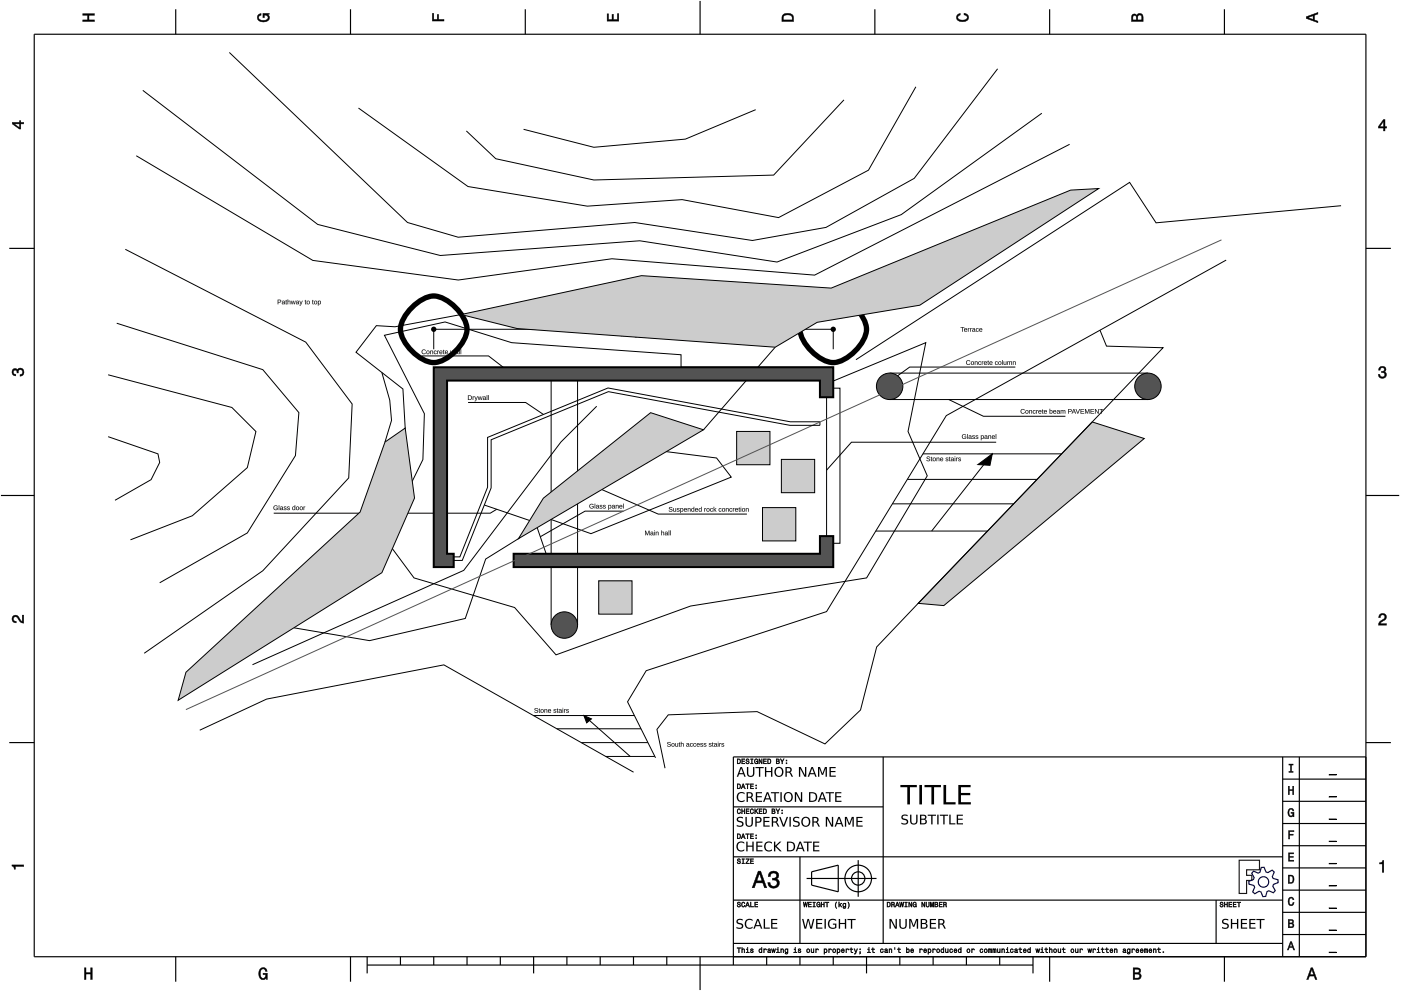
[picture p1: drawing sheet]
<svg xmlns="http://www.w3.org/2000/svg" width="420mm" height="297mm" viewBox="0 0 420 297" stroke-linecap="round" stroke-linejoin="round" font-family="sans-serif">
<g fill="none" stroke="#000" stroke-width=".35">
<path d="M10.3 10.3h399.3v276.5h-399.3zM52.7 2.8v7.5M105.1 2.8v7.5M157.5 2.8v7.5M210 .3v10M262.4 2.8v7.5M314.8 2.8v7.5M367.2 2.8v7.5M2.8 74.4h7.5M409.6 74.4h7.5M.3 148.5h10M409.6 148.5h10"/>
<path d="M2.8 222.6h7.5M264.9 226.9v55.9M384.7 233.5h24.9M384.7 226.9v59.9M389.7 226.9v59.9M409.6 222.6h7.5M409.6 226.9h-189.7v62.4M219.9 256.8h164.8M219.9 241.8h45M239.9 256.8v26M257.4 257.8v11M384.7 253.5h24.9"/>
<path d="M384.7 246.8h24.9M384.7 240.2h24.9M219.9 269.8h164.8M241.9 263.3h21M243.4 261.3l8-2v8l-8-2zM364.7 269.8v13M384.7 273.5h24.9M384.7 266.8h24.9M384.7 260.1h24.9M52.7 286.8v7.5M105.1 286.8v7.5M110.1 289.3h199.7"/>
<path d="M110.1 286.8v5M120.1 286.8v2.5M130.1 286.8v2.5M140.1 286.8v2.5M150 286.8v2.5M160 286.8v5M170 286.8v2.5M180 286.8v2.5M190 286.8v2.5M200 286.8v2.5M210 286.8v10M219.9 282.8h164.8"/>
<path d="M229.9 286.8v2.5M239.9 286.8v2.5M249.9 286.8v2.5M259.9 286.8v5M269.9 286.8v2.5M279.8 286.8v2.5M289.8 286.8v2.5M299.8 286.8v2.5M309.8 286.8v5M314.8 286.8v7.5M367.2 286.8v7.5M384.7 280.1h24.9"/>
<circle cx="257.4" cy="263.3" r="4"/>
<circle cx="257.4" cy="263.3" r="2"/>
</g>
<g fill="#000">
<path d="M24.8 4.1h3.5v.5h-1.6v1.4h1.6v.4h-3.5v-.4h1.5v-1.4h-1.5z" fill-rule="evenodd"/>
<path d="M77.5 4.4l.8-.3v.5h-.3a.68 .68 0 0 0-.5 .6 .68 .68 0 0 0 .4 .7 1.68 1.68 0 0 0 2.5-.6 .92 .92 0 0 0-1.1-.8v.8h-.5v-1.3h1.9v.3l-.4 .1 .4 .4a1.19 1.19 0 0 1-.9 1.7 1.9 1.9 0 0 1-2.7-1.3z" fill-rule="evenodd"/>
<path d="M129.7 4h.4v1.8h1v-1.4h.4v1.4h1.7v.5h-3.5z" fill-rule="evenodd"/>
<path d="M182.1 4.2h.4v1.7h1v-1.6h.5v1.6h1.2v-1.8h.4v2.2h-3.5z" fill-rule="evenodd"/>
<path d="M234.9 4.3a2.18 2.18 0 0 0-.4 2.1h3.5v-1.1a1.91 1.91 0 0 0-3.1-1zM235.2 4.7l.4-.2a1.44 1.44 0 0 1 2 .8v.7h-2.7l.1-1.1z" fill-rule="evenodd"/>
<path d="M287.1 4.4l.9-.4v.5l-.3 .1a.66 .66 0 0 0-.5 .6 .66 .66 0 0 0 .4 .6l.5 .2a1.58 1.58 0 0 0 2-.8 .9 .9 0 0 0-1-.7v-.5a1.24 1.24 0 0 1 1.4 1 1.24 1.24 0 0 1-1.1 1.4 1.92 1.92 0 0 1-2.6-1.2z" fill-rule="evenodd"/>
<path d="M339.6 4.4l-.3 2h3.5v-1.3a.98 .98 0 0 0-.7-1.1 .98 .98 0 0 0-1.2 .6 .83 .83 0 0 0-1.3-.2zM339.9 4.8l.4-.2 .4 .2 .1 1.2h-1.1zM341.3 4.7l.5-.2a.57 .57 0 0 1 .6 .7v.8h-1.2z" fill-rule="evenodd"/>
<path d="M391.7 5v.5l3.5 1.3v-.5l-1-.3v-1.4l1-.4v-.5zM392.2 5.3l1.6-.6v1.1z" fill-rule="evenodd"/>
<path d="M3.7 36.7v.4l2.1 1.6h.4v-1.6h.9v-.4h-.9v-.5h-.4v.5zM4.3 37.1h1.5v1.2z" fill-rule="evenodd"/>
<path d="M414.9 35.8l-1.5 2.1v.5h1.5v.8h.5v-.8h.5v-.4h-.5v-2.2zM414.9 36.4v1.6h-1.1z" fill-rule="evenodd"/>
<path d="M3.8 110.7a.85 .85 0 0 1 1.4 .2 1.11 1.11 0 0 1 1.6-.4 1.11 1.11 0 0 1 .3 1.6l-.6 .6-.5 .1v-.5a.72 .72 0 0 0 .9-.7 .72 .72 0 0 0-.8-.7 .72 .72 0 0 0-.6 .9h-.4a.62 .62 0 0 0-.4-.8 .62 .62 0 0 0-.8 .4 .62 .62 0 0 0 .5 .8h.3v.5a1.17 1.17 0 0 1-1.1-.7 1.17 1.17 0 0 1 .2-1.3z" fill-rule="evenodd"/>
<path d="M413.7 110.1a1.01 1.01 0 0 1 1.6-.2 1.01 1.01 0 0 1-.1 1.5 1.11 1.11 0 0 1 .4 1.6 1.11 1.11 0 0 1-1.6 .3l-.6-.6v-.5h.4a.72 .72 0 0 0 .7 .9 .72 .72 0 0 0 .7-.8 .72 .72 0 0 0-.9-.6v-.4a.62 .62 0 0 0 .8-.4 .62 .62 0 0 0-.4-.8 .62 .62 0 0 0-.8 .5v.4h-.5z" fill-rule="evenodd"/>
<path d="M3.9 184.7a1.22 1.22 0 0 1 2 .7l.8 .9v-1.9h.4v2.4a2.76 2.76 0 0 1-2.1-1.8 .69 .69 0 0 0-1 .5 .69 .69 0 0 0 .9 .7l-.1 .5a1.19 1.19 0 0 1-1.1-.7 1.19 1.19 0 0 1 .2-1.3z" fill-rule="evenodd"/>
<path d="M413.8 184.2a1.17 1.17 0 0 1 1.9 .3 1.17 1.17 0 0 1-1 1.7l-.8 .7h1.9v.5h-2.4a2.75 2.75 0 0 1 1.8-2.1 .69 .69 0 0 0-.5-1 .69 .69 0 0 0-.8 .8h-.4z" fill-rule="evenodd"/>
<path d="M221.1 227.5v1.5h.5a.77 .77 0 0 0 .6-.8 .77 .77 0 0 0-.6-.7zM221.3 227.6a.57 .57 0 0 1 .6 .6 .57 .57 0 0 1-.6 .6zM222.4 227.5v1.5h1v-.2h-.8v-.5h.7v-.2h-.7v-.5h.8v-.1zM223.8 227.5a.6 .6 0 0 0 .1 .7 .6 .6 0 0 0 .6 .2 .33 .33 0 0 1-.3 .4 .33 .33 0 0 1-.4-.3h-.2a.54 .54 0 0 0 .6 .5 .54 .54 0 0 0 .5-.6 .54 .54 0 0 0-.7-.4 .28 .28 0 0 1 .1-.4 .28 .28 0 0 1 .4 .3h.2l-.1-.2-.2-.3zM225.1 227.5v.1h.3v1.2h-.3v.2h.8v-.2h-.3v-1.2h.3v-.1zM226.4 227.6a.72 .72 0 0 0-.2 1 .72 .72 0 0 0 .9 .3l.2 .1v-.9h-.5v.2h.3l-.2 .5a.52 .52 0 0 1-.6-.6 .52 .52 0 0 1 .7-.4l.3 .1-.3-.5zM227.6 227.5v1.5h.2v-1.3l.5 1.3h.3v-1.5h-.2v1.2l-.6-1.2zM228.9 227.5v1.5h1v-.2h-.8v-.5h.7v-.2h-.7v-.5h.8v-.1zM230.2 227.5v1.5h.5a.77 .77 0 0 0 .6-.8 .77 .77 0 0 0-.6-.7zM230.4 227.6a.57 .57 0 0 1 .6 .6 .57 .57 0 0 1-.6 .6zM232.8 227.5v1.5h.5a.42 .42 0 0 0 .5-.4 .42 .42 0 0 0-.3-.5l.2-.2-.1-.3zM233 227.6h.3a.23 .23 0 0 1 .3 .3 .23 .23 0 0 1-.3 .2h-.3zM233 228.3h.3a.26 .26 0 0 1 .3 .2 .26 .26 0 0 1-.3 .3h-.3zM234 227.5l.5 .9v.6h.2v-.7l.5-.8h-.2l-.4 .7-.4-.7zM235.7 228.6v.4h.3v-.4zM235.7 227.8v.3h.3v-.3z" fill-rule="evenodd"/>
<path d="M221.1 234.9v1.5h.5a.77 .77 0 0 0 .6-.7 .77 .77 0 0 0-.6-.8zM221.3 235.1a.57 .57 0 0 1 .6 .6 .57 .57 0 0 1-.6 .6zM222.8 234.9l-.6 1.5h.2l.2-.4h.6l.1 .4h.2l-.5-1.5zM222.9 235.2l.2 .6h-.4zM223.6 234.9v.2h.5v1.3h.2v-1.3h.4v-.2zM225 234.9v1.5h1v-.1h-.8v-.5h.7v-.2h-.7v-.5h.8v-.2zM226.6 236.1v.3h.3v-.3zM226.6 235.3v.3h.3v-.3z" fill-rule="evenodd"/>
<path d="M386.3 235.7h.4v1h1v-1h.3v2.5h-.3v-1.2h-1v1.2h-.4z" fill-rule="evenodd"/>
<path d="M386.5 229h1.3v.3h-.5v1.9h.5v.3h-1.3v-.3h.5v-1.9h-.5z" fill-rule="evenodd"/>
<path d="M3.6 259.2h3.5v.5h-2.5v.8h-.3a.77 .77 0 0 0-.7-.9z" fill-rule="evenodd"/>
<path d="M221.2 257.5a.6 .6 0 0 0 .1 .7 .6 .6 0 0 0 .6 .2 .33 .33 0 0 1-.3 .4 .33 .33 0 0 1-.4-.4h-.2a.54 .54 0 0 0 .6 .6 .54 .54 0 0 0 .5-.7 .54 .54 0 0 0-.7-.3 .28 .28 0 0 1 .2-.5 .28 .28 0 0 1 .3 .3h.2l-.1-.2-.2-.2zM222.5 257.4v.2h.3v1.1h-.3v.2h.8v-.2h-.3v-1.1h.3v-.2zM223.7 257.4v.2h.8l-.9 1.3h1.1v-.2h-.8l.8-1.3zM225 257.4v1.5h1v-.2h-.8v-.5h.7v-.2h-.7v-.4h.8v-.2z" fill-rule="evenodd"/>
<path d="M221.1 249.9v1.5h.5a.77 .77 0 0 0 .6-.7 .77 .77 0 0 0-.6-.8zM221.3 250.1a.57 .57 0 0 1 .6 .6 .57 .57 0 0 1-.6 .5zM222.8 249.9l-.6 1.5h.2l.2-.4h.6l.1 .4h.2l-.5-1.5zM222.9 250.1l.2 .7h-.4zM223.6 249.9v.2h.5v1.3h.2v-1.3h.4v-.2zM225 249.9v1.5h1v-.2h-.8v-.5h.7v-.2h-.7v-.4h.8v-.2zM226.6 251.1v.3h.3v-.3zM226.6 250.3v.3h.3v-.3z" fill-rule="evenodd"/>
<path d="M221.2 242.6a.72 .72 0 0 0-.2 1 .72 .72 0 0 0 1 .2l.1-.4-.4 .4a.56 .56 0 0 1-.4-.6 .56 .56 0 0 1 .5-.6l.3 .3-.3-.5zM222.4 242.4v1.5h.2v-.7h.6v.7h.2v-1.5h-.2v.6h-.6v-.6zM223.7 242.4v1.5h1v-.2h-.8v-.5h.7v-.1h-.7v-.5h.8v-.2zM225.1 242.6a.72 .72 0 0 0-.2 1 .72 .72 0 0 0 1 .2l.1-.4-.4 .4a.56 .56 0 0 1-.4-.6 .56 .56 0 0 1 .5-.6l.3 .3-.3-.5zM226.3 242.4v1.5h.2l.2-.7 .5 .7h.2l-.6-.8 .6-.7h-.2l-.7 .7v-.7zM227.6 242.4v1.5h1v-.2h-.8v-.5h.7v-.1h-.7v-.5h.8v-.2zM228.9 242.4v1.5h.5a.77 .77 0 0 0 .6-.7 .77 .77 0 0 0-.6-.8zM229.1 242.6a.57 .57 0 0 1 .6 .6 .57 .57 0 0 1-.6 .5zM231.5 242.4v1.5h.5a.42 .42 0 0 0 .5-.3 .42 .42 0 0 0-.3-.5l.2-.2-.1-.4zM231.7 242.6h.3a.23 .23 0 0 1 .3 .2 .23 .23 0 0 1-.3 .3h-.3zM231.7 243.2h.3a.26 .26 0 0 1 .3 .3 .26 .26 0 0 1-.3 .2h-.3zM232.7 242.4l.5 .9v.6h.2v-.6l.5-.9h-.2l-.4 .7-.4-.7zM234.4 243.6v.3h.3v-.3zM234.4 242.8v.3h.3v-.3z" fill-rule="evenodd"/>
<path d="M386.4 255.6h1.6v.3h-1.3v.8h1.2v.3h-1.2v.8h1.3v.3h-1.6z" fill-rule="evenodd"/>
<path d="M386.4 249h1.7v.3h-1.3v.7h1v.3h-1v1.2h-.4z" fill-rule="evenodd"/>
<path d="M386.5 242.6a.85 .85 0 0 1 .9-.3 .85 .85 0 0 1 .6 .8h-.3l-.3-.5a1.04 1.04 0 0 0-.9 .9 1.04 1.04 0 0 0 .7 1.1l.4-.2 .1-.6h-.5v-.3h.9v1.3l-.3-.3-.4 .4a1.2 1.2 0 0 1-1.1-1.9z" fill-rule="evenodd"/>
<path d="M221.2 270.5a.6 .6 0 0 0 .1 .6 .6 .6 0 0 0 .6 .3 .33 .33 0 0 1-.3 .4 .33 .33 0 0 1-.4-.4h-.2a.54 .54 0 0 0 .6 .6 .54 .54 0 0 0 .5-.7 .54 .54 0 0 0-.7-.4 .28 .28 0 0 1 .2-.4 .28 .28 0 0 1 .3 .3h.2l-.1-.2-.2-.2zM222.5 270.5a.72 .72 0 0 0-.2 1 .72 .72 0 0 0 1 .3l.1-.5-.4 .4a.56 .56 0 0 1-.4-.6 .56 .56 0 0 1 .5-.5l.3 .2-.3-.4zM224.1 270.4l-.6 1.5h.2l.2-.5h.6l.1 .5h.2l-.5-1.5zM224.2 270.6l.2 .7h-.4zM225 270.4v1.5h1v-.2h-.8v-1.3zM226.3 270.4v1.5h1v-.2h-.8v-.5h.7v-.2h-.7v-.4h.8v-.2z" fill-rule="evenodd"/>
<path d="M227.4 261.1l-1.8 5h.6l.6-1.5h1.9l.6 1.5h.6l-1.8-5zM227.8 261.8l.7 2.2h-1.5zM230.8 261.5l-.4 1.2h.6a.88 .88 0 0 1 .5-1.1 .88 .88 0 0 1 1.1 .4 .88 .88 0 0 1-.3 1.2h-.7v.6a1.03 1.03 0 0 1 1.4 .6 1.03 1.03 0 0 1-.7 1.3 1.03 1.03 0 0 1-1.3-.7l-.1-.5h-.6a1.68 1.68 0 0 0 2.1 1.7 1.68 1.68 0 0 0 .9-2.6l-.4-.2a1.29 1.29 0 0 0 .6-1.6 1.29 1.29 0 0 0-1.5-.7z" fill-rule="evenodd"/>
<path d="M240.9 270.4l.2 1.5h.2l.2-1.3 .3 1.3h.2l.2-1.5h-.2l-.1 1.3-.3-1.3h-.1l-.3 1.3-.1-1.3zM242.4 270.4v1.5h.9v-.2h-.7v-.5h.7v-.2h-.7v-.4h.7v-.2zM243.8 270.4v.2h.3v1.1h-.3v.2h.7v-.2h-.3v-1.1h.3v-.2zM245 270.5a.72 .72 0 0 0-.2 1 .72 .72 0 0 0 1 .3l.2 .1v-.8h-.6v.2h.4l-.2 .4a.52 .52 0 0 1-.6-.6 .52 .52 0 0 1 .7-.4l.3 .1-.3-.4zM246.2 270.4v1.5h.2v-.7h.6v.7h.2v-1.5h-.2v.6h-.6v-.6zM247.5 270.4v.2h.4v1.3h.2v-1.3h.5v-.2zM250.8 270.3a1.35 1.35 0 0 0 .1 2 1.84 1.84 0 0 1 0-2zM251.5 270.3v1.6h.2l.2-.6 .4 .6h.2l-.5-.8 .5-.4-.8 .5v-.9zM252.9 270.8a.55 .55 0 0 0-.2 .8 .55 .55 0 0 0 .8 .1 .4 .4 0 0 1-.2 .4 .4 .4 0 0 1-.5-.1 .47 .47 0 0 0 .5 .3 .47 .47 0 0 0 .4-.5v-1.1l-.2 .2-.3-.2zM253 271l.1-.1a.39 .39 0 0 1 .4 .4 .39 .39 0 0 1-.5 .3zM254.3 270.3a1.85 1.85 0 0 1 0 2 1.22 1.22 0 0 0 0-2z" fill-rule="evenodd"/>
<path d="M266 270.4v1.5h.5a.77 .77 0 0 0 .6-.8 .77 .77 0 0 0-.6-.7zM266.2 270.6a.57 .57 0 0 1 .7 .5 .57 .57 0 0 1-.7 .6zM267.3 270.4v1.5h.2v-.7a.45 .45 0 0 1 .5 .2 .45 .45 0 0 1 .1 .5l.2-.1-.2-.7a.41 .41 0 0 0 .2-.4 .41 .41 0 0 0-.5-.3zM267.5 270.6h.3a.25 .25 0 0 1 .3 .2 .25 .25 0 0 1-.3 .3h-.3zM269 270.4l-.5 1.5h.2l.1-.5h.6l.2 .5h.2l-.6-1.5zM269.1 270.6l.2 .7h-.4zM269.7 270.4l.3 1.5h.2l.2-1.3 .2 1.3h.2l.3-1.5h-.2l-.2 1.3-.2-1.3h-.2l-.2 1.3-.2-1.3zM271.3 270.4v.2h.3v1.1h-.3v.2h.8v-.2h-.3v-1.1h.3v-.2zM272.5 270.4v1.5h.2v-1.3l.6 1.3h.2v-1.5h-.2v1.2l-.5-1.2zM273.9 270.5a.72 .72 0 0 0-.2 1 .72 .72 0 0 0 .9 .3l.2 .1v-.8h-.5v.2h.3l-.2 .4a.52 .52 0 0 1-.5-.6 .52 .52 0 0 1 .7-.4l.2 .1-.3-.4zM276.4 270.4v1.5h.2v-1.3l.6 1.3h.2v-1.5h-.2v1.2l-.6-1.2zM277.7 270.4v.9a.52 .52 0 0 0 .5 .6 .52 .52 0 0 0 .5-.6v-.9h-.2v.9a.33 .33 0 0 1-.3 .4 .33 .33 0 0 1-.3-.4v-.9zM279 270.4v1.5h.1v-1.4l.3 1.4h.2l.3-1.4v1.4h.1v-1.5h-.2l-.3 1.3-.3-1.3zM280.3 270.4v1.5h.6a.42 .42 0 0 0 .4-.3 .42 .42 0 0 0-.2-.5l.2-.2-.1-.4zM280.5 270.6h.3a.23 .23 0 0 1 .3 .2 .23 .23 0 0 1-.3 .2h-.3zM280.5 271.2h.3a.26 .26 0 0 1 .3 .2 .26 .26 0 0 1-.3 .3h-.3zM281.6 270.4v1.5h1v-.2h-.8v-.5h.7v-.2h-.7v-.4h.8v-.2zM282.9 270.4v1.5h.2v-.7a.45 .45 0 0 1 .5 .2 .45 .45 0 0 1 .1 .5l.2-.1-.2-.7a.41 .41 0 0 0 .2-.4 .41 .41 0 0 0-.5-.3zM283.1 270.6h.3a.25 .25 0 0 1 .3 .2 .25 .25 0 0 1-.3 .3h-.3z" fill-rule="evenodd"/>
<path d="M366 270.5a.6 .6 0 0 0 0 .6 .6 .6 0 0 0 .7 .3 .33 .33 0 0 1-.3 .4 .33 .33 0 0 1-.4-.4h-.2a.54 .54 0 0 0 .6 .6 .54 .54 0 0 0 .5-.7 .54 .54 0 0 0-.8-.4 .28 .28 0 0 1 .2-.4 .28 .28 0 0 1 .4 .3h.2l-.1-.2-.2-.2zM367.2 270.4v1.5h.2v-.7h.6v.7h.2v-1.5h-.2v.6h-.6v-.6zM368.5 270.4v1.5h.9v-.2h-.7v-.5h.7v-.2h-.7v-.4h.7v-.2zM369.8 270.4v1.5h.9v-.2h-.7v-.5h.7v-.2h-.7v-.4h.7v-.2zM371 270.4v.2h.5v1.3h.2v-1.3h.4v-.2z" fill-rule="evenodd"/>
<path d="M386.3 262.3v2.5h.9a1.28 1.28 0 0 0 1-1.3 1.28 1.28 0 0 0-1-1.2zM386.7 262.6a.96 .96 0 0 1 1.1 .9 .96 .96 0 0 1-1.1 1z" fill-rule="evenodd"/>
<path d="M386.3 275.6v2.5h1a.7 .7 0 0 0 .8-.5 .7 .7 0 0 0-.5-.9l.4-.5a.62 .62 0 0 0-.8-.6zM386.7 275.9h.5a.38 .38 0 0 1 .4 .4 .38 .38 0 0 1-.4 .3h-.5zM386.7 276.9h.5a.43 .43 0 0 1 .5 .4 .43 .43 0 0 1-.5 .5h-.5z" fill-rule="evenodd"/>
<path d="M386.5 269.2a.85 .85 0 0 1 1-.3 .85 .85 0 0 1 .6 .8h-.4l-.3-.5a1.05 1.05 0 0 0-.8 .9 1.05 1.05 0 0 0 .6 1.1l.4-.2 .2-.5h.3a.89 .89 0 0 1-.8 1 .89 .89 0 0 1-1-.7z" fill-rule="evenodd"/>
<path d="M413.7 258.6a.77 .77 0 0 0 1-.7h.3v3.5h-.5v-2.4h-.8z" fill-rule="evenodd"/>
<path d="M25.3 290.1h.5v1.4h1.4v-1.4h.5v3.5h-.5v-1.7h-1.4v1.7h-.5z" fill-rule="evenodd"/>
<path d="M78 290.5a1.19 1.19 0 0 1 1.3-.5 1.19 1.19 0 0 1 .8 1.1h-.5l-.1-.3a.68 .68 0 0 0-.6-.4 .68 .68 0 0 0-.6 .4 1.68 1.68 0 0 0 .6 2.5 .92 .92 0 0 0 .8-1.2h-.8v-.4h1.3v1.9h-.3l-.1-.5-.4 .4a1.19 1.19 0 0 1-1.7-.9v-1.5z" fill-rule="evenodd"/>
<path d="M221 284.1v.1h.5v1.4h.2v-1.4h.4v-.1zM222.4 284v1.6h.2v-.9l.3-.2 .2 .2v.9h.2v-.8a.38 .38 0 0 0-.2-.4 .38 .38 0 0 0-.5 .2v-.6zM223.8 284.4l.3 .2v.8l-.4 .2h1l-.4-.2v-1zM224.1 284l.2 .2zM225.2 284.5l-.1 .4 .6 .2a.26 .26 0 0 1-.2 .4 .26 .26 0 0 1-.3-.3h-.2a.42 .42 0 0 0 .6 .4 .42 .42 0 0 0 .1-.7l-.5-.2 .3-.2 .4 .2-.1-.2zM227.7 284.5a.54 .54 0 0 0-.2 .8 .54 .54 0 0 0 .8 .1l.2 .2v-1.6h-.2v.6l-.3-.2zM227.8 284.6h.1a.39 .39 0 0 1 .4 .4 .39 .39 0 0 1-.5 .3zM229 284.4v1.2h.2l.1-1 .6 .2a.38 .38 0 0 0-.3-.4 .38 .38 0 0 0-.4 .2zM230.4 284.5l-.2 .2 .6-.2 .1 .3a.42 .42 0 0 0-.7 .2 .42 .42 0 0 0 .3 .6l.7-.2-.2-1zM230.4 285.2a.25 .25 0 0 1 .5 0 .25 .25 0 0 1-.5 0zM231.3 284.4l.3 1.2h.2l.2-1 .1 1h.2l.3-1.2h-.2l-.2 1-.1-1h-.2l-.2 1-.2-1zM232.9 284.4l.3 .2v.8l-.4 .2h1l-.4-.2v-1zM233.2 284l.2 .2zM234.1 284.4v1.2h.2v-.9l.3-.2 .2 .2v.9h.2v-.8a.38 .38 0 0 0-.2-.4 .38 .38 0 0 0-.5 .2zM235.5 284.5a.55 .55 0 0 0-.2 .8 .55 .55 0 0 0 .8 .1 .4 .4 0 0 1-.2 .4 .4 .4 0 0 1-.5-.1 .47 .47 0 0 0 .5 .3 .47 .47 0 0 0 .4-.5v-1.1l-.2 .2-.3-.2zM235.6 284.6h.1a.39 .39 0 0 1 .4 .4 .39 .39 0 0 1-.5 .3zM238.1 284.4l.3 .2v.8l-.4 .2h1l-.4-.2v-1zM238.4 284l.2 .2zM239.4 284.5v.4l.6 .2a.26 .26 0 0 1-.2 .4 .26 .26 0 0 1-.3-.3h-.2a.42 .42 0 0 0 .6 .4 .42 .42 0 0 0 .1-.7l-.5-.2 .3-.2 .4 .2-.1-.2zM241.9 285a.57 .57 0 0 0 1.1 0 .57 .57 0 0 0-1.1 0zM242.1 284.6h.1a.39 .39 0 0 1 .5 .4 .39 .39 0 0 1-.6 .3zM243.2 284.4v.8a.38 .38 0 0 0 .3 .4 .38 .38 0 0 0 .4-.2l.2 .2v-1.2h-.2v.8l-.3 .2-.2-.1v-.9zM244.6 284.4v1.2h.2l.1-1 .6 .2a.38 .38 0 0 0-.3-.4 .38 .38 0 0 0-.4 .2zM247.1 284.4v1.6h.2l.1-.5a.53 .53 0 0 0 .7-.5 .53 .53 0 0 0-.8-.4zM247.4 284.6h.1a.39 .39 0 0 1 .4 .4 .39 .39 0 0 1-.5 .3zM248.5 284.4v1.2h.2l.1-1 .6 .2a.38 .38 0 0 0-.3-.4 .38 .38 0 0 0-.4 .2zM249.7 285a.57 .57 0 0 0 1.1 0 .57 .57 0 0 0-1.1 0zM249.9 284.6h.1a.39 .39 0 0 1 .5 .4 .39 .39 0 0 1-.6 .3zM251 284.4v1.6h.2l.1-.5a.53 .53 0 0 0 .7-.5 .53 .53 0 0 0-.8-.4zM251.3 284.6h.1a.39 .39 0 0 1 .4 .4 .39 .39 0 0 1-.5 .3zM252.4 284.5a.57 .57 0 0 0-.1 .9 .57 .57 0 0 0 .9 0v-.2l-.5 .2-.2-.4h.7l-.1-.5-.3-.1zM252.6 284.6l.3-.1 .1 .4h-.5zM253.7 284.4v1.2h.2l.1-1 .6 .2a.38 .38 0 0 0-.3-.4 .38 .38 0 0 0-.4 .2zM255.2 284.1v.3l-.4 .2h.4v.9l.6 .1-.4-.5v-.5h.4v-.2h-.4v-.3zM256.1 284.4l.5 1.2-.4 .4h.3l.7-1.6h-.2l-.3 1-.4-1zM257.8 284.4v.3h.3v-.3zM257.8 285.2l.2 .4-.2 .4 .3-.4v-.4zM260.2 284.4l.3 .2v.8l-.4 .2h1l-.4-.2v-1zM260.5 284l.2 .2zM261.7 284.1v.3l-.4 .2h.4v.9l.6 .1-.4-.5v-.5h.4v-.2h-.4v-.3zM264.1 284.5a.57 .57 0 0 0-.1 .9 .57 .57 0 0 0 .9-.1l-.1-.2a.32 .32 0 0 1-.5 .1 .32 .32 0 0 1 0-.5 .32 .32 0 0 1 .4 .1h.2l-.2-.4zM265.4 284.5l-.1 .2 .5-.2 .1 .3a.42 .42 0 0 0-.6 .2 .42 .42 0 0 0 .3 .6l.7-.2-.2-1zM265.5 285.2a.25 .25 0 0 1 .5 0 .25 .25 0 0 1-.5 0zM266.6 284.4v1.2h.2v-.9l.3-.2 .2 .2v.9h.2v-.8a.38 .38 0 0 0-.3-.4 .38 .38 0 0 0-.4 .2zM268.3 284l.1 .6zM269.5 284.1v.3l-.4 .2h.4v.9l.6 .1-.5-.5v-.5h.5v-.2h-.5v-.3zM271.8 284v1.6l.2-.2a.49 .49 0 0 0 .8-.4 .49 .49 0 0 0-.8-.4v-.6zM272.1 284.6h.1a.39 .39 0 0 1 .4 .4 .39 .39 0 0 1-.5 .3zM273.2 284.5a.57 .57 0 0 0-.1 .9 .57 .57 0 0 0 .8 0l.1-.2-.6 .2-.1-.4h.7l-.1-.5-.4-.1zM273.3 284.6l.4-.1 .1 .4h-.5zM275.8 284.4v1.2h.2v-1l.7 .2a.38 .38 0 0 0-.3-.4 .38 .38 0 0 0-.5 .2zM277.1 284.5a.57 .57 0 0 0-.1 .9 .57 .57 0 0 0 .8 0l.1-.2-.6 .2-.1-.4h.7l-.1-.5-.4-.1zM277.2 284.6l.4-.1 .1 .4h-.5zM278.3 284.4v1.6h.2v-.5a.53 .53 0 0 0 .8-.5 .53 .53 0 0 0-.8-.4zM278.6 284.6a.39 .39 0 0 1 .5 .4 .39 .39 0 0 1-.5 .3zM279.7 284.4v1.2h.2v-1l.7 .2a.38 .38 0 0 0-.3-.4 .38 .38 0 0 0-.5 .2zM280.8 285a.6 .6 0 0 0 1.2 0 .6 .6 0 0 0-1.2 0zM281.1 284.6h.1a.39 .39 0 0 1 .4 .4 .39 .39 0 0 1-.5 .3zM282.2 284.5a.54 .54 0 0 0-.1 .8 .54 .54 0 0 0 .8 .1l.2 .2v-1.6h-.2v.6l-.3-.2zM282.4 284.6h.1a.39 .39 0 0 1 .4 .4 .39 .39 0 0 1-.5 .3zM283.5 284.4v.8a.38 .38 0 0 0 .3 .4 .38 .38 0 0 0 .4-.2l.2 .2v-1.2h-.2v.8l-.3 .2-.2-.1v-.9zM284.9 284.5a.57 .57 0 0 0-.1 .9 .57 .57 0 0 0 .9-.1l-.2-.2a.32 .32 0 0 1-.4 .1 .32 .32 0 0 1 0-.5 .32 .32 0 0 1 .4 .1h.2l-.3-.4zM286.2 284.5a.57 .57 0 0 0-.1 .9 .57 .57 0 0 0 .8 0l.1-.2-.6 .2-.1-.4h.7l-.1-.5-.4-.1zM286.3 284.6l.4-.1 .1 .4h-.5zM287.4 284.5a.54 .54 0 0 0-.1 .8 .54 .54 0 0 0 .8 .1l.2 .2v-1.6h-.2v.6l-.3-.2zM287.6 284.6h.1a.39 .39 0 0 1 .4 .4 .39 .39 0 0 1-.5 .3zM289.9 285a.6 .6 0 0 0 1.2 0 .6 .6 0 0 0-1.2 0zM290.2 284.6h.1a.39 .39 0 0 1 .4 .4 .39 .39 0 0 1-.5 .3zM291.4 284.4v1.2h.1l.1-1 .7 .2a.38 .38 0 0 0-.3-.4 .38 .38 0 0 0-.5 .2zM294 284.5a.57 .57 0 0 0-.1 .9 .57 .57 0 0 0 .9-.1l-.2-.2a.32 .32 0 0 1-.4 .1 .32 .32 0 0 1-.1-.5 .32 .32 0 0 1 .5 .1h.2l-.3-.4zM295.1 285a.6 .6 0 0 0 1.2 0 .6 .6 0 0 0-1.2 0zM295.4 284.6h.1a.39 .39 0 0 1 .4 .4 .39 .39 0 0 1-.5 .3zM296.4 284.4v1.2h.2l.1-1.1 .2 1.1h.1l.2-1.1 .1 1.1h.2l-.2-1.2zM297.7 284.4v1.2h.2l.1-1.1 .2 1.1h.1l.2-1.1 .1 1.1h.2l-.2-1.2zM299.1 284.4v.8a.38 .38 0 0 0 .2 .4 .38 .38 0 0 0 .5-.2l.2 .2v-1.2h-.2v.8l-.3 .2-.2-.1v-.9zM300.4 284.4v1.2h.2v-.9l.3-.2 .2 .2v.9h.2v-.8a.38 .38 0 0 0-.3-.4 .38 .38 0 0 0-.4 .2zM301.8 284.4l.3 .2v.8l-.4 .2h1l-.4-.2v-1zM302.1 284l.2 .2zM303.1 284.5a.57 .57 0 0 0-.1 .9 .57 .57 0 0 0 .9-.1l-.2-.2a.32 .32 0 0 1-.4 .1 .32 .32 0 0 1-.1-.5 .32 .32 0 0 1 .5 .1h.2l-.3-.4zM304.4 284.5l-.1 .2 .5-.2 .1 .3a.42 .42 0 0 0-.6 .2 .42 .42 0 0 0 .3 .6l.7-.2-.3-1zM304.4 285.2a.25 .25 0 0 1 .5 0 .25 .25 0 0 1-.5 0zM305.8 284.1v.3l-.3 .2h.3l.1 .9 .6 .1-.5-.5v-.5h.5v-.2h-.5v-.3zM307 284.5a.57 .57 0 0 0-.1 .9 .57 .57 0 0 0 .8 0l.1-.2-.6 .2-.2-.4h.8l-.1-.5-.4-.1zM307.1 284.6l.3-.1 .2 .4h-.6zM308.2 284.5a.54 .54 0 0 0-.1 .8 .54 .54 0 0 0 .8 .1l.2 .2v-1.6h-.2v.6l-.3-.2zM308.4 284.6h.1a.39 .39 0 0 1 .4 .4 .39 .39 0 0 1-.5 .3zM310.6 284.4l.3 1.2h.1l.2-1 .2 1h.2l.3-1.2h-.2l-.2 1-.2-1h-.2l-.1 1-.2-1zM312.2 284.4l.3 .2v.8l-.4 .2h.9l-.3-.2v-1zM312.5 284l.2 .2zM313.6 284.1v.3l-.3 .2h.3l.1 .9 .6 .1-.5-.5v-.5h.5v-.2h-.5v-.3zM314.7 284v1.6h.2v-.9l.3-.2 .2 .2v.9h.2v-.8a.38 .38 0 0 0-.3-.4 .38 .38 0 0 0-.4 .2v-.6zM315.9 285a.6 .6 0 0 0 1.2 0 .6 .6 0 0 0-1.2 0zM316.2 284.6h.1a.39 .39 0 0 1 .4 .4 .39 .39 0 0 1-.5 .3zM317.3 284.4v.8a.38 .38 0 0 0 .2 .4 .38 .38 0 0 0 .5-.2l.2 .2v-1.2h-.2v.8l-.3 .2-.2-.1v-.9zM318.8 284.1v.3l-.3 .2h.3l.1 .9 .5 .1-.4-.5v-.5h.4v-.2h-.4v-.3zM321.1 285a.6 .6 0 0 0 1.2 0 .6 .6 0 0 0-1.2 0zM321.4 284.6h.1a.39 .39 0 0 1 .4 .4 .39 .39 0 0 1-.5 .3zM322.5 284.4v.8a.38 .38 0 0 0 .2 .4 .38 .38 0 0 0 .5-.2l.2 .2v-1.2h-.2l-.1 .8-.2 .2-.2-.1v-.9zM323.8 284.4v1.2h.2l.1-1 .6 .2a.38 .38 0 0 0-.3-.4 .38 .38 0 0 0-.4 .2zM326.2 284.4l.3 1.2h.1l.2-1 .2 1h.2l.3-1.2h-.2l-.2 1-.2-1h-.2l-.2 1-.1-1zM327.7 284.4v1.2h.2l.1-1 .6 .2a.38 .38 0 0 0-.3-.4 .38 .38 0 0 0-.4 .2zM329.1 284.4l.3 .2v.8l-.4 .2h.9l-.4-.2v-1zM329.3 284l.2 .2zM330.5 284.1v.3l-.3 .2h.3l.1 .9 .5 .1-.4-.5v-.5h.4v-.2h-.4v-.3zM331.8 284.1v.3l-.3 .2h.3l.1 .9 .5 .1-.4-.5v-.5h.4v-.2h-.4v-.3zM333 284.5a.57 .57 0 0 0-.1 .9 .57 .57 0 0 0 .8 0l.1-.2-.6 .2-.2-.4h.8l-.1-.5-.4-.1zM333.1 284.6l.3-.1 .2 .4h-.6zM334.2 284.4v1.2h.1l.1-.9 .3-.2 .2 .2v.9h.2v-.8a.38 .38 0 0 0-.3-.4 .38 .38 0 0 0-.5 .2zM336.9 284.5l-.1 .2 .5-.2 .1 .3a.42 .42 0 0 0-.6 .2 .42 .42 0 0 0 .3 .6l.6-.2-.2-1zM336.9 285.2a.25 .25 0 0 1 .5 0 .25 .25 0 0 1-.5 0zM338.1 284.5a.55 .55 0 0 0-.1 .8 .55 .55 0 0 0 .8 .1 .4 .4 0 0 1-.3 .4 .4 .4 0 0 1-.5-.1 .47 .47 0 0 0 .6 .3 .47 .47 0 0 0 .4-.5v-1.1l-.2 .2-.4-.2zM338.3 284.6a.39 .39 0 0 1 .5 .4 .39 .39 0 0 1-.5 .3zM339.4 284.4v1.2h.2l.1-1 .6 .2a.38 .38 0 0 0-.3-.4 .38 .38 0 0 0-.4 .2zM340.8 284.5a.57 .57 0 0 0-.1 .9 .57 .57 0 0 0 .8 0l.1-.2-.6 .2-.2-.4h.8l-.1-.5-.4-.1zM340.9 284.6l.3-.1 .2 .4h-.6zM342.1 284.5a.57 .57 0 0 0-.1 .9 .57 .57 0 0 0 .8 0l.1-.2-.6 .2-.2-.4h.8l-.1-.5-.4-.1zM342.2 284.6l.3-.1 .2 .4h-.6zM343.2 284.4v1.2h.2l.1-1.1 .1 1.1h.2l.1-1.1 .2 1.1h.1l-.1-1.2zM344.7 284.5a.57 .57 0 0 0-.1 .9 .57 .57 0 0 0 .8 0l.1-.2-.6 .2-.2-.4h.8l-.2-.5-.3-.1zM344.8 284.6l.3-.1 .2 .4h-.6zM345.9 284.4v1.2h.1l.1-.9 .2-.2 .3 .2v.9h.2v-.8a.38 .38 0 0 0-.3-.4 .38 .38 0 0 0-.5 .2zM347.4 284.1v.3l-.3 .2h.3l.1 .9 .5 .1-.4-.5v-.5h.4v-.2h-.4v-.3zM348.7 285.2v.4h.3v-.4z" fill-rule="evenodd"/>
<path d="M339.8 290.1v3.5h1.3a.98 .98 0 0 0 1.1-.7 .98 .98 0 0 0-.6-1.2 .86 .86 0 0 0 .5-1 .86 .86 0 0 0-1-.6zM340.3 290.5h.7a.53 .53 0 0 1 .6 .6 .53 .53 0 0 1-.6 .4h-.7zM340.3 292h.7a.61 .61 0 0 1 .8 .5 .61 .61 0 0 1-.7 .7h-.8z" fill-rule="evenodd"/>
<path d="M387 282.2l-.9 2.5h.3l.3-.7h1l.2 .7h.4l-.9-2.5zM387.2 282.6l.4 1.1h-.8z" fill-rule="evenodd"/>
<path d="M393.2 290.1l-1.3 3.5h.4l.4-1h1.4l.4 1h.4l-1.2-3.5zM393.4 290.6l.6 1.5h-1.1z" fill-rule="evenodd"/>
<circle cx="130.1" cy="98.7" r=".8"/>
<circle cx="249.9" cy="98.7" r=".8"/>
</g>
<g fill="#000">
<path d="M293.3 139.2l4.3-3.2-.7 3.5zM175.1 214.5l2.3 1-1.5 1.2z"/>
<path d="M24.8 4.1v.5l1.5-.1v1.5h-1.5v.4h3.5v-.4h-1.7v-1.5l1.7 .1v-.5zM24.8 4h3.6v.6h-1.7v1.4l1.7-.1v.6h-3.6v-.6h1.5v-1.3h-1.5z"/>
<path d="M77.5 4.4l-.4 .8 .2 .6 .9 .7h1.6l.9-.7v-1l-.6-.5h.6v-.3h-1.9v1.3h.5l-.1-.9 .6 .1 .6 .4v.8l-.8 .4-1.7-.2-.3-.2-.1-.7 .8-.4v-.5zM77.4 4.4l1-.4v.6l-.8 .4v.6l.8 .5h1.2l.7-.5v-.6l-1-.5v.9h-.5v-1.5h2v.4l-.5 .1 .6 .6-.1 .9-1 .7h-1.6l-1-.8-.1-.6z"/>
<path d="M129.7 4v2.3h3.5v-.5l-1.7 .1v-1.5h-.4l.1 1.5h-1.2l.1-1.9zM129.6 4h.5v1.8h1v-1.5h.5l-.1 1.5h1.7v.6h-3.6z"/>
<path d="M182.1 4.2v2.1h3.5v-2.2h-.4v1.8h-1.3v-1.6h-.4l.1 1.6h-1.2l.1-1.7zM182 4.1h.6l-.1 1.8h1v-1.7h.5v1.7h1.2l-.1-1.8h.5v2.3h-3.6z"/>
<path d="M234.9 4.3l-.4 .7v1.4h3.5l-.1-1.7-.4-.4-1.3-.3zM234.9 4.3l1.3-.4 1.4 .4 .3 .4 .2 1.8h-3.7l.1-1.5zM235.2 4.6l1-.2 1.1 .2 .3 .3v1.1h-2.8l.1-1.1zM235.2 4.7l-.2 .2-.1 1.1h2.7l-.1-1.1-.3-.2-1-.2z"/>
<path d="M287.1 4.4l-.3 .8 .1 .6 1 .6h1.5l1-.6v-1l-.7-.7-.6-.1v.5l.8 .2 .2 .5-.1 .4-.7 .4-1.7-.1-.3-.3-.1-.6 .8-.5v-.5zM287.1 4.4l.9-.5v.7l-.7 .4v.6l.8 .4h1.2l.4-.2 .4-.6-.3-.5-.8-.2v-.6l.7 .2 .8 .6-.1 1.1-.9 .7h-1.6l-1-.7-.1-.6z"/>
<path d="M339.6 4.4l-.3 2h3.5v-1.7l-.6-.6-1 .1-.2 .6-.6-.6zM339.5 4.4l1-.3 .4 .5 .6-.6h.7l.6 .6 .1 1.9h-3.6zM339.8 4.7l.5-.1 .4 .2 .1 1.2h-1.1zM339.9 4.8l-.2 1.2h1.1l-.1-1.2-.4-.2zM341.3 4.6l.5-.2 .5 .2 .2 1.4h-1.4zM341.3 4.7l-.1 1.3h1.2l-.1-1.3-.5-.2z"/>
<path d="M391.7 5v.5l3.5 1.3v-.5l-1.1-.3v-1.5l1.1-.3v-.5zM391.7 5l3.6-1.4v.7l-1.1 .3v1.4l1.1 .3v.6l-3.6-1.3zM392 5.3l1.9-.7v1.3zM392.3 5.2l1.5 .6v-1.1z"/>
<path d="M3.7 36.7v.4l2.1 1.6h.4v-1.6h.9v-.4l-.9 .1v-.6h-.4l.1 .6zM3.6 36.6l2.2 .1v-.6h.5l-.1 .6 1-.1v.6l-1-.1 .1 1.6h-.5l-2.2-1.5zM4.1 37.1h1.8v1.3zM4.3 37.1l1.5 1.2v-1.2z"/>
<path d="M414.9 35.8l-1.5 2.1v.5l1.6-.1-.1 .9h.5l-.1-.9 .6 .1v-.4h-.6l.1-2.2zM414.9 35.8h.5v2.2l.5-.1v.5h-.5v.9h-.6l.1-.9h-1.6v-.5zM415 36.2v1.8h-1.3zM414.8 36.4l-1 1.6h1.1z"/>
<path d="M83.3 89.8h.6a.42 .42 0 0 1 .4 .4 .42 .42 0 0 1-.4 .5h-.4v.5h-.2zM83.5 90v.5h.3a.27 .27 0 0 0 .4-.3 .27 .27 0 0 0-.4-.2zM84.6 90.2h.7l.3 1-.4-.2a.35 .35 0 0 1-.4 .2 .35 .35 0 0 1-.2-.4 .35 .35 0 0 1 .4-.2h.2v-.3l-.6 .1zM84.8 90.8a.26 .26 0 0 0 .3 .3 .26 .26 0 0 0 .1-.4zM85.8 89.9l.3 .2-.2 .2v.6l.2 .3-.4-.2-.1-.9zM86.2 89.8h.2v.5a.36 .36 0 0 1 .4-.2 .36 .36 0 0 1 .3 .4v.7h-.2v-.7a.25 .25 0 0 0-.3-.2 .25 .25 0 0 0-.2 .3v.6h-.2zM87.2 90.1h.2l.2 1 .2-1h.2l.3 1 .2-1h.2l-.3 1.1h-.2l-.3-.9-.2 .9h-.2zM88.9 90.2h.6l.3 1-.4-.2a.35 .35 0 0 1-.4 .2 .35 .35 0 0 1-.2-.4 .35 .35 0 0 1 .4-.2h.2v-.3l-.6 .1zM89 90.8a.26 .26 0 0 0 .3 .3 .26 .26 0 0 0 .1-.4zM89.8 90.1h.2l.3 .9 .3-.9h.2l-.8 1.5-.2-.1 .4-.3zM91.5 89.9l.3 .2-.1 .2v.6l.2 .3-.4-.2-.1-.9zM91.8 90.7a.55 .55 0 0 1 1.1 0 .55 .55 0 0 1-1.1 0zM92.2 90.3a.41 .41 0 0 0 0 .7 .41 .41 0 0 0 .6-.1 .41 .41 0 0 0-.2-.6zM93.8 89.9l.3 .2-.2 .2v.6l.2 .3-.4-.2-.1-.9zM94.1 90.7a.53 .53 0 0 1 1 0 .53 .53 0 0 1-1 0zM94.4 90.3a.41 .41 0 0 0 0 .7 .41 .41 0 0 0 .6-.1 .41 .41 0 0 0-.2-.6zM95.3 90.1l.2 .2a.48 .48 0 0 1 .7 0 .48 .48 0 0 1 0 .7l-.4 .2-.3-.2v.6h-.2zM95.6 90.3a.39 .39 0 0 0-.1 .6 .39 .39 0 0 0 .6 .1 .39 .39 0 0 0-.1-.6z"/>
<path d="M83.3 89.8h.6a.43 .43 0 0 1 .4 .4 .43 .43 0 0 1-.4 .5h-.4v.5h-.2zM83.3 89.8v1.4h.2v-.5h.4a.41 .41 0 0 0 .4-.5 .41 .41 0 0 0-.4-.4zM83.5 90v.5h.3a.26 .26 0 0 0 .3-.3 .26 .26 0 0 0-.3-.2zM83.5 90h.3a.28 .28 0 0 1 .4 .2 .28 .28 0 0 1-.4 .3h-.3zM84.6 90.2h.7l.3 1-.4-.2a.36 .36 0 0 1-.4 .2 .36 .36 0 0 1-.3-.4 .36 .36 0 0 1 .5-.2h.2v-.3l-.6 .1zM84.7 90.3l-.1 .1 .6-.1v.3h-.2a.33 .33 0 0 0-.4 .2 .33 .33 0 0 0 .2 .4 .33 .33 0 0 0 .4-.2l.4 .2-.3-1zM84.8 90.8a.25 .25 0 0 0 .3 .3 .25 .25 0 0 0 .1-.4zM84.8 90.9a.27 .27 0 0 1 .5 0 .27 .27 0 0 1-.5 0zM85.8 89.9l.3 .2-.2 .2 .2 .9-.4-.2-.1-.9zM85.8 89.9l-.2 .2 .1 .9 .4 .2-.2-.3v-.6l.2-.2zM86.2 89.7h.2v.6a.36 .36 0 0 1 .4-.2 .36 .36 0 0 1 .3 .4v.7h-.2v-.7a.24 .24 0 0 0-.3-.2 .24 .24 0 0 0-.2 .3v.6h-.2zM86.2 89.8v1.4h.2v-.6a.26 .26 0 0 1 .2-.3 .26 .26 0 0 1 .3 .2v.7h.2v-.7a.36 .36 0 0 0-.3-.4 .36 .36 0 0 0-.4 .2v-.5zM87.2 90.1h.2l.2 1 .2-1h.2l.3 1 .2-1h.2l-.3 1.1h-.2l-.3-.9-.2 .9h-.2zM87.2 90.1l.3 1.1h.2l.2-1 .3 1h.2l.3-1.1h-.2l-.2 1-.3-1h-.2l-.2 1-.2-1zM88.9 90.2h.6l.3 1-.4-.2a.36 .36 0 0 1-.4 .2 .36 .36 0 0 1-.2-.4 .36 .36 0 0 1 .4-.2h.2v-.3l-.6 .1zM88.9 90.3l-.1 .1 .6-.1v.3h-.2a.33 .33 0 0 0-.4 .2 .33 .33 0 0 0 .3 .4 .33 .33 0 0 0 .4-.2l.3 .2-.3-1zM89 90.8a.25 .25 0 0 0 .3 .3 .25 .25 0 0 0 .1-.4zM89 90.9a.27 .27 0 0 1 .5 0 .27 .27 0 0 1-.5 0zM89.8 90.1h.2l.3 .9 .3-.9h.2l-.4 1.1a.3 .3 0 0 1-.2 .4 .3 .3 0 0 1-.4-.1l.4-.3zM89.8 90.1l.4 1.1-.4 .3 .2 .1 .8-1.5h-.2l-.3 1-.3-1zM91.5 89.9l.4 .2-.2 .2 .2 .9-.4-.2-.2-.9zM91.5 89.9l-.1 .2 .1 .9 .4 .2-.3-.3v-.6l.2-.2zM91.8 90.7a.55 .55 0 0 1 1.1 0 .55 .55 0 0 1-1.1 0zM91.9 90.6a.52 .52 0 0 0 1 0 .52 .52 0 0 0-1 0zM92.2 90.4a.4 .4 0 0 0 0 .6 .4 .4 0 0 0 .6-.1 .4 .4 0 0 0-.2-.6zM92.2 90.3a.35 .35 0 0 1 .5 .1 .35 .35 0 0 1-.1 .5 .35 .35 0 0 1-.4 0zM93.7 89.9l.4 .2-.2 .2 .2 .9-.4-.2-.1-.9zM93.8 89.9l-.2 .2 .1 .9 .4 .2-.2-.3v-.6l.2-.2zM94 90.7a.55 .55 0 0 1 1.1 0 .55 .55 0 0 1-1.1 0zM94.1 90.6a.52 .52 0 0 0 1 0 .52 .52 0 0 0-1 0zM94.5 90.4a.4 .4 0 0 0-.1 .6 .4 .4 0 0 0 .6-.1 .4 .4 0 0 0-.2-.6zM94.4 90.3a.35 .35 0 0 1 .5 .1 .35 .35 0 0 1 0 .5 .35 .35 0 0 1-.5 0zM95.3 90.1l.2 .2a.47 .47 0 0 1 .7 .1 .47 .47 0 0 1 0 .6 .47 .47 0 0 1-.7 0v.6h-.2zM95.3 90.1v1.5h.2v-.6a.46 .46 0 0 0 .6 0 .46 .46 0 0 0 0-.6 .46 .46 0 0 0-.6-.1zM95.6 90.3a.39 .39 0 0 0-.1 .6 .39 .39 0 0 0 .6 .1 .39 .39 0 0 0-.1-.6zM95.6 90.3a.33 .33 0 0 1 .5 .4 .33 .33 0 0 1-.6 .2z"/>
<path d="M122.5 92.1a8.6 8.6 0 0 0-2.8 8.8 14.4 14.4 0 0 0 9.3 8.5 10.4 10.4 0 0 0 8.7-4.1 8.6 8.6 0 0 0 2.7-8.8 14.4 14.4 0 0 0-9.2-8.5 10.4 10.4 0 0 0-8.7 4.1zM124.1 92.7a8.7 8.7 0 0 1 6.9-3.1 12.8 12.8 0 0 1 8.2 8.1 7.9 7.9 0 0 1-3.1 7 8.7 8.7 0 0 1-7 3.1 12.8 12.8 0 0 1-8.1-8.1 7.9 7.9 0 0 1 3.1-7z"/>
<path d="M242.3 92.1a8.6 8.6 0 0 0-2.8 8.8 14.4 14.4 0 0 0 9.3 8.5 10.4 10.4 0 0 0 8.7-4.1 8.6 8.6 0 0 0 2.8-8.8 14.4 14.4 0 0 0-9.3-8.5 10.4 10.4 0 0 0-8.7 4.1zM243.9 92.7a8.7 8.7 0 0 1 6.9-3.1 12.8 12.8 0 0 1 8.2 8.1 7.9 7.9 0 0 1-3.1 7 8.7 8.7 0 0 1-7 3.1 12.8 12.8 0 0 1-8.1-8.1 7.9 7.9 0 0 1 3.1-7z"/>
<path d="M288.1 98.1h1.1l-.5 .1v1.2h-.2v-1.2zM289.2 98.5l.5-.1 .3 .3v.2h-.7l.1 .4 .6-.1a.54 .54 0 0 1-.8 .1 .54 .54 0 0 1 0-.8zM289.4 98.5l-.1 .3h.6l-.2-.3zM290.3 98.4l.1 .2 .4-.2-.3 .3-.1 .7h-.1zM290.9 98.4l.2 .2 .3-.2-.3 .3v.7h-.2zM291.7 98.5l.6-.1 .3 1-.4-.2a.35 .35 0 0 1-.4 .3 .35 .35 0 0 1-.2-.5 .35 .35 0 0 1 .4-.2h.2v-.3l-.6 .1zM291.8 99a.26 .26 0 0 0 .3 .3 .26 .26 0 0 0 .1-.4zM292.8 98.5l.5-.1 .2 .3h-.2a.29 .29 0 0 0-.4 0 .29 .29 0 0 0 0 .4 .29 .29 0 0 0 .4 0h.2a.51 .51 0 0 1-.8 .2 .51 .51 0 0 1 .1-.8zM293.8 98.5l.4-.1 .4 .3v.2h-.8l.2 .4 .6-.1a.54 .54 0 0 1-.9 .1 .54 .54 0 0 1 .1-.8zM293.9 98.5l-.1 .3h.6l-.2-.3z"/>
<path d="M288.1 98h1.1v.2h-.5v1.2h-.2v-1.2h-.4zM288.1 98.1l.4 .1v1.2h.2v-1.2l.5-.1zM289.2 98.5l.6-.1 .2 .4-.7 .1a.41 .41 0 0 0 .3 .4 .41 .41 0 0 0 .4-.1 .55 .55 0 0 1-.8 .1 .55 .55 0 0 1 0-.8zM289.3 98.5a.53 .53 0 0 0-.1 .8 .53 .53 0 0 0 .8-.1l-.6 .1-.1-.4h.7v-.2l-.3-.3zM289.4 98.6l-.1 .2h.6l-.2-.3zM289.4 98.5h.3l.2 .3h-.6zM290.3 98.4l.1 .2 .4-.2-.3 .3v.7h-.2zM290.3 98.4v1h.1l.1-.7 .3-.3-.3 .2zM290.9 98.4l.2 .2 .3-.2-.3 .3v.7h-.2zM290.9 98.4v1h.2v-.7l.3-.3-.3 .2zM291.7 98.5l.6-.1 .3 1-.4-.2a.36 .36 0 0 1-.4 .3 .36 .36 0 0 1-.2-.5 .36 .36 0 0 1 .4-.2h.2v-.3l-.6 .1zM291.7 98.5l-.1 .1 .6-.1v.3h-.2a.33 .33 0 0 0-.4 .2 .33 .33 0 0 0 .3 .4 .33 .33 0 0 0 .4-.2l.3 .2-.3-.9zM291.8 99a.25 .25 0 0 0 .3 .3 .25 .25 0 0 0 .1-.4zM291.8 99.1a.27 .27 0 0 1 .5 0 .27 .27 0 0 1-.5 0zM292.8 98.5l.5-.1 .2 .3h-.2a.28 .28 0 0 0-.4 0 .28 .28 0 0 0 0 .4 .28 .28 0 0 0 .4 0h.2a.52 .52 0 0 1-.8 .2 .52 .52 0 0 1 .1-.8zM292.8 98.5a.5 .5 0 0 0-.1 .8 .5 .5 0 0 0 .8-.2h-.1a.3 .3 0 0 1-.5 0 .3 .3 0 0 1 0-.4 .3 .3 0 0 1 .4 0h.2l-.2-.3zM293.8 98.5l.6-.1 .2 .4-.8 .1a.41 .41 0 0 0 .3 .4 .41 .41 0 0 0 .5-.1 .55 .55 0 0 1-.9 .1 .55 .55 0 0 1 .1-.8zM293.8 98.5a.53 .53 0 0 0-.1 .8 .53 .53 0 0 0 .9-.1l-.7 .1-.1-.4h.8v-.2l-.4-.3zM294 98.6l-.2 .2h.6l-.2-.3zM293.9 98.5h.3l.2 .3h-.6z"/>
<path d="M3.8 110.7l-.1 1.3 .5 .6 .5 .1v-.5l-.6-.1-.2-.6 .2-.5 .4-.1 .5 .2 .1 .7h.4v-.6l.3-.4 .8 .2 .2 .9-.4 .4h-.4v.5l.5-.1 .6-.6v-1.1l-.6-.6-.7-.1-.6 .7-.2-.4-.5-.2zM3.8 110.7l.7-.3 .5 .1 .2 .4 .6-.6h.8l.6 .7v1.1l-.7 .6-.6 .1v-.6h.4l.4-.3-.1-.9-.8-.2-.3 .4 .1 .7h-.6v-.8l-.5-.2-.4 .2-.1 .4 .2 .6 .6 .1v.5h-.6l-.6-.7z"/>
<path d="M126.6 104.9a.7 .7 0 0 1 1.1 .2h-.2a.5 .5 0 0 0-.7 0 .5 .5 0 0 0 0 .8 .5 .5 0 0 0 .8-.2l.1 .1a.7 .7 0 0 1-1 .2 .7 .7 0 0 1-.1-1.1zM127.7 105.6a.55 .55 0 0 1 1.1 0 .55 .55 0 0 1-1.1 0zM128.1 105.3a.41 .41 0 0 0 0 .6 .41 .41 0 0 0 .6-.1 .41 .41 0 0 0-.2-.6zM129 105.1l.2 .2a.36 .36 0 0 1 .4-.2 .36 .36 0 0 1 .3 .3v.7h-.2v-.6a.25 .25 0 0 0-.3-.3 .25 .25 0 0 0-.2 .3v.6h-.2zM130.2 105.2l.5-.1 .2 .3h-.1a.29 .29 0 0 0-.4 0 .29 .29 0 0 0 0 .4 .29 .29 0 0 0 .4 0h.2a.51 .51 0 0 1-.8 .2 .51 .51 0 0 1 0-.8zM131.1 105.1l.2 .2 .3-.2-.3 .3v.7h-.2zM131.9 105.2l.4-.1 .4 .3v.3h-.8l.2 .3 .6-.1a.54 .54 0 0 1-.9 .1 .54 .54 0 0 1 .1-.8zM132 105.3l-.1 .2h.6l-.2-.3zM133 104.9l.3 .2-.2 .1v.7l.2 .2-.4-.2-.1-.8zM133.6 105.2l.4-.1 .3 .3 .1 .3h-.8l.1 .3 .6-.1a.54 .54 0 0 1-.8 .1 .54 .54 0 0 1 .1-.8zM133.7 105.3l-.1 .2h.6l-.2-.3zM135 105.1h.2l.2 .9 .2-.9h.2l.2 .9 .3-.9h.1l-.3 1h-.2l-.2-.9-.2 .9h-.2zM136.6 105.2h.7l.3 .9-.4-.2a.35 .35 0 0 1-.4 .3 .35 .35 0 0 1-.2-.5 .35 .35 0 0 1 .4-.2h.2v-.2l-.6 .1zM136.8 105.7a.26 .26 0 0 0 .3 .3 .26 .26 0 0 0 .1-.4zM137.7 104.7h.2v1.4h-.2zM138.1 104.7h.2v1.4h-.2z"/>
<path d="M126.6 104.9a.71 .71 0 0 1 1.1 .2l-.2 .1a.49 .49 0 0 0-.7-.1 .49 .49 0 0 0 0 .8 .49 .49 0 0 0 .8-.2l.1 .1a.68 .68 0 0 1-.8 .3 .68 .68 0 0 1-.5-.8zM126.6 104.9a.7 .7 0 0 0 .1 1.1 .7 .7 0 0 0 1-.2l-.1-.1a.53 .53 0 0 1-.8 .2 .53 .53 0 0 1-.1-.8l.4-.2 .6 .2a.69 .69 0 0 0-1.1-.2zM127.7 105.6a.55 .55 0 0 1 1.1 0 .55 .55 0 0 1-1.1 0zM127.8 105.6a.52 .52 0 0 0 1 0 .52 .52 0 0 0-1 0zM128.1 105.3a.4 .4 0 0 0 0 .6 .4 .4 0 0 0 .6-.1 .4 .4 0 0 0-.2-.5zM128.1 105.3a.35 .35 0 0 1 .5 .1 .35 .35 0 0 1-.1 .4 .35 .35 0 0 1-.4 0zM129 105.1l.2 .2a.36 .36 0 0 1 .4-.2 .36 .36 0 0 1 .3 .3v.8h-.2v-.7a.24 .24 0 0 0-.3-.3 .24 .24 0 0 0-.2 .3v.7h-.2zM129 105.1v1h.2v-.6a.26 .26 0 0 1 .2-.3 .26 .26 0 0 1 .3 .3v.6h.2v-.7a.36 .36 0 0 0-.3-.3 .36 .36 0 0 0-.4 .2zM130.2 105.2l.5-.1 .3 .3h-.2a.28 .28 0 0 0-.4 0 .28 .28 0 0 0 0 .4 .28 .28 0 0 0 .4 0h.2a.52 .52 0 0 1-.9 .2 .52 .52 0 0 1 .1-.8zM130.2 105.2a.5 .5 0 0 0 0 .8 .5 .5 0 0 0 .8-.2h-.2a.3 .3 0 0 1-.4 0 .3 .3 0 0 1-.1-.4 .3 .3 0 0 1 .5 0h.1l-.2-.3zM131.1 105.1l.2 .2 .3-.2-.2 .3-.1 .8h-.2zM131.1 105.1v1h.2v-.7l.3-.3-.3 .2zM131.9 105.2l.6-.1 .2 .4-.8 .2a.41 .41 0 0 0 .3 .3 .41 .41 0 0 0 .5-.1 .55 .55 0 0 1-.9 .1 .55 .55 0 0 1 .1-.8zM131.9 105.2a.53 .53 0 0 0-.1 .8 .53 .53 0 0 0 .9-.1l-.7 .1-.1-.4 .8 .1v-.3l-.4-.3zM132 105.3l-.1 .2h.6l-.2-.3zM132 105.3l.3-.1 .2 .3h-.6zM133 104.8l.3 .3-.2 .1 .2 .9-.4-.2-.1-.8zM133 104.9l-.2 .2 .1 .8 .4 .2-.2-.2v-.7l.2-.1zM133.6 105.2l.5-.1 .3 .4-.8 .2a.41 .41 0 0 0 .3 .3 .41 .41 0 0 0 .4-.1 .55 .55 0 0 1-.8 .1 .55 .55 0 0 1 .1-.8zM133.6 105.2a.53 .53 0 0 0-.1 .8 .53 .53 0 0 0 .8-.1l-.6 .1-.1-.4 .8 .1-.1-.3-.3-.3zM133.7 105.3l-.1 .2h.6l-.2-.3zM133.7 105.3l.3-.1 .2 .3h-.6zM135 105.1h.2l.2 .9 .2-.9h.2l.2 .9 .3-.9h.2l-.3 1.1h-.3l-.2-1-.2 1h-.2zM135 105.1l.3 1h.2l.2-.9 .2 .9h.2l.3-1h-.1l-.3 .9-.2-.9h-.2l-.2 .9-.2-.9zM136.6 105.2h.7l.3 .9-.4-.2a.36 .36 0 0 1-.4 .3 .36 .36 0 0 1-.3-.5 .36 .36 0 0 1 .5-.2h.2v-.2l-.6 .1zM136.7 105.2l-.1 .2 .6-.1v.2h-.2a.33 .33 0 0 0-.4 .3 .33 .33 0 0 0 .2 .4 .33 .33 0 0 0 .4-.3l.4 .2-.3-.9zM136.8 105.7a.25 .25 0 0 0 .3 .3 .25 .25 0 0 0 .1-.4zM136.8 105.8a.27 .27 0 0 1 .5 0 .27 .27 0 0 1-.5 0zM137.7 104.7h.2v1.5h-.2zM137.7 104.7v1.4h.2v-1.4zM138.1 104.7h.2v1.5h-.2zM138.1 104.7v1.4h.2v-1.4z"/>
<path d="M140.3 118.5h.5a.69 .69 0 0 1 .7 .7 .69 .69 0 0 1-.6 .7h-.6zM140.5 118.7v1h.3a.57 .57 0 0 0 .5-.7 .57 .57 0 0 0-.8-.3zM141.7 118.8l.2 .2 .3-.2-.2 .3-.1 .8h-.1zM142.3 118.8h.2l.3 .9 .3-.9h.2l-.8 1.5-.2-.1 .4-.3zM143.3 118.8h.2l.2 .9 .2-.9h.2l.2 .9 .3-.9h.1l-.3 1.1h-.2l-.2-.9-.2 .9h-.2zM144.9 118.9h.7l.2 1-.3-.2a.35 .35 0 0 1-.4 .2 .35 .35 0 0 1-.3-.4 .35 .35 0 0 1 .5-.3h.2l-.1-.2-.5 .1zM145 119.4a.26 .26 0 0 0 .3 .4 .26 .26 0 0 0 .2-.4zM146 118.4h.1v1.5h-.1zM146.4 118.4h.2v1.5h-.2z"/>
<path d="M140.3 118.5h.5a.7 .7 0 0 1 .7 .7 .7 .7 0 0 1-.6 .7h-.6zM140.3 118.5v1.4h.6a.68 .68 0 0 0 .6-.7 .68 .68 0 0 0-.7-.7zM140.5 118.7v1h.3a.56 .56 0 0 0 .5-.7 .56 .56 0 0 0-.8-.3zM140.5 118.6a.58 .58 0 0 1 .8 .4 .58 .58 0 0 1-.5 .7h-.3zM141.7 118.8l.2 .2 .4-.2-.3 .3-.1 .8h-.2zM141.7 118.8l.1 1.1h.1l.1-.8 .2-.3-.3 .3zM142.3 118.8h.2l.3 .9 .3-.9h.2l-.4 1.1a.3 .3 0 0 1-.1 .4 .3 .3 0 0 1-.5-.2l.4-.2zM142.3 118.8l.4 1.1-.4 .3 .2 .1 .8-1.5h-.2l-.3 .9-.3-.9zM143.3 118.8h.2l.2 .9 .2-.9h.2l.2 .9 .2-.9h.2l-.3 1.1h-.2l-.2-.9-.2 .9h-.2zM143.3 118.8l.3 1.1h.2l.2-1 .2 1h.2l.3-1.1h-.1l-.3 1-.2-1h-.2l-.2 1-.2-1zM144.9 118.9h.7l.2 1-.3-.2a.36 .36 0 0 1-.4 .2 .36 .36 0 0 1-.3-.4 .36 .36 0 0 1 .5-.3h.2l-.1-.2-.6 .1zM144.9 118.9v.2l.6-.1v.2l-.2 .1a.33 .33 0 0 0-.4 .2 .33 .33 0 0 0 .2 .4 .33 .33 0 0 0 .4-.2l.3 .2-.2-1zM145.1 119.4a.25 .25 0 0 0 .2 .4 .25 .25 0 0 0 .2-.4zM145 119.5a.3 .3 0 0 1 .6 0 .3 .3 0 0 1-.6 0zM146 118.4h.2v1.5h-.2zM146 118.4v1.5h.1v-1.5zM146.4 118.4h.2v1.5h-.2zM146.4 118.4v1.5h.2v-1.5z"/>
<path d="M193.2 99.8a.5 .5 0 0 1 .6 0 .5 .5 0 0 1 .2 .5 .67 .67 0 0 1-.8 .8v-.1a.48 .48 0 0 0 .6-.6 .44 .44 0 0 1-.7 .1 .44 .44 0 0 1 .1-.7zM193.2 100.1a.32 .32 0 0 0 .6 0 .32 .32 0 0 0-.6 0zM192.5 99.8a.15 .15 0 0 1 .3 0 .15 .15 0 0 1-.3 0zM191.5 99.9a.68 .68 0 0 1 .9 .3 .68 .68 0 0 1-.3 .9 .73 .73 0 0 1-.8-.4 .73 .73 0 0 1 .2-.8zM191.7 99.9l-.1 .2a.47 .47 0 0 0-.1 .6 .47 .47 0 0 0 .6 .2v-.2a.55 .55 0 0 0-.4-.8zM190.3 99.9a.68 .68 0 0 1 .9 .3 .68 .68 0 0 1-.3 .9 .73 .73 0 0 1-.7-.4 .73 .73 0 0 1 .1-.8zM190.6 99.9l-.2 .2a.47 .47 0 0 0 0 .6 .47 .47 0 0 0 .5 .2l.1-.2a.55 .55 0 0 0-.4-.8zM187.9 99.7h.2v.7l.2 .2 .3-.2v-.7h.2v.8l.2 .1 .2-.2 .1-.7h.1v1.1l-.8-.2a.38 .38 0 0 1-.4 .2 .38 .38 0 0 1-.3-.4zM186 99.7h.2v.7l.2 .2 .3-.2v-.7h.2v.8l.2 .1 .3-.2v-.7h.2v1.1l-.9-.2a.38 .38 0 0 1-.4 .2 .38 .38 0 0 1-.3-.4z"/>
<path d="M193.2 99.8a.51 .51 0 0 1 .6-.1 .51 .51 0 0 1 .2 .6 .68 .68 0 0 1-.9 .8v-.1a.48 .48 0 0 0 .7-.6 .45 .45 0 0 1-.7 .1 .45 .45 0 0 1 .1-.7zM193.2 99.8a.44 .44 0 0 0 0 .7 .44 .44 0 0 0 .6-.1 .49 .49 0 0 1-.6 .6v.1a.71 .71 0 0 0 .8-.6 .71 .71 0 0 0-.7-.8zM193.2 100.1a.31 .31 0 0 0 .6 0 .31 .31 0 0 0-.6 0zM193.2 100.1a.33 .33 0 0 1 .6 0 .33 .33 0 0 1-.6 0zM192.5 99.8a.15 .15 0 0 1 .3 0 .15 .15 0 0 1-.3 0zM192.6 99.8a.12 .12 0 0 0 .2 0 .12 .12 0 0 0-.2 0zM191.6 99.7a.66 .66 0 0 1 .7 .7 .66 .66 0 0 1-.7 .7l-.2-.7zM191.5 99.9a.65 .65 0 0 0-.1 .8 .65 .65 0 0 0 .8 .3 .65 .65 0 0 0 .1-.9 .65 .65 0 0 0-.8-.2zM191.7 99.9l-.1 .2a.46 .46 0 0 0-.1 .6 .46 .46 0 0 0 .6 .2v-.2a.54 .54 0 0 0-.4-.8zM191.7 99.9a.57 .57 0 0 1 .4 .5 .57 .57 0 0 1-.4 .6l-.2-.6zM190.4 99.7a.66 .66 0 0 1 .8 .7 .66 .66 0 0 1-.8 .7l-.2-.7zM190.4 99.9a.65 .65 0 0 0-.2 .8 .65 .65 0 0 0 .8 .3 .65 .65 0 0 0 .2-.9 .65 .65 0 0 0-.8-.2zM190.6 99.9l-.2 .2a.46 .46 0 0 0 0 .6 .46 .46 0 0 0 .5 .2l.1-.2a.54 .54 0 0 0-.4-.8zM190.6 99.9a.57 .57 0 0 1 .4 .5 .57 .57 0 0 1-.4 .6l-.2-.6zM187.9 99.7h.2v.7l.2 .2 .3-.2v-.7h.2v.8l.2 .1 .2-.2 .1-.7h.2v1.1l-.9-.2a.39 .39 0 0 1-.4 .2 .39 .39 0 0 1-.3-.4zM187.9 99.7v.7a.39 .39 0 0 0 .3 .3 .39 .39 0 0 0 .4-.1l.8 .2v-1.1h-.1l-.1 .9h-.2l-.2-.1v-.8h-.2l-.1 .9h-.2l-.2-.2v-.7zM186 99.7h.2v.7l.2 .2 .3-.2v-.7h.2v.8l.2 .1 .3-.2v-.7h.2v1.1l-.8-.2a.39 .39 0 0 1-.5 .2 .39 .39 0 0 1-.3-.4zM186 99.7v.7a.39 .39 0 0 0 .3 .3 .39 .39 0 0 0 .5-.1l.8 .2v-1.1h-.2l-.1 .9h-.2l-.2-.1v-.8h-.2v.9h-.3l-.2-.2v-.7z"/>
<path d="M289.9 108.2a.7 .7 0 0 1 1.1 .1l-.2 .1a.5 .5 0 0 0-.7-.1 .5 .5 0 0 0 0 .8 .5 .5 0 0 0 .8-.2l.1 .1a.7 .7 0 0 1-1 .2 .7 .7 0 0 1-.1-1zM291 108.8a.55 .55 0 0 1 1.1 0 .55 .55 0 0 1-1.1 0zM291.4 108.5a.41 .41 0 0 0 0 .6 .41 .41 0 0 0 .6 0 .41 .41 0 0 0-.2-.6zM292.3 108.3l.2 .2a.36 .36 0 0 1 .4-.2 .36 .36 0 0 1 .3 .4v.7h-.2v-.7a.25 .25 0 0 0-.3-.3 .25 .25 0 0 0-.2 .4v.6h-.2zM293.5 108.4l.5-.1 .2 .3a.37 .37 0 0 0-.5 0 .37 .37 0 0 0 0 .5 .37 .37 0 0 0 .5 0 .51 .51 0 0 1-.8 .1 .51 .51 0 0 1 .1-.8zM294.4 108.3l.2 .2 .3-.2-.3 .3v.8h-.2zM295.2 108.4l.4-.1 .4 .3v.3h-.8l.1 .3 .7-.1a.54 .54 0 0 1-.9 .1 .54 .54 0 0 1 .1-.8zM295.3 108.5l-.1 .2h.6l-.2-.3zM296.3 108.1l.3 .2-.2 .1v.7l.2 .3-.4-.3-.1-.8zM296.9 108.4l.4-.1 .3 .3 .1 .3h-.8l.1 .3 .6-.1a.54 .54 0 0 1-.8 .1 .54 .54 0 0 1 .1-.8zM297 108.5l-.1 .2h.6l-.2-.3zM298.5 108.4l.5-.1 .2 .3a.37 .37 0 0 0-.5 0 .37 .37 0 0 0 0 .5 .37 .37 0 0 0 .5 0 .51 .51 0 0 1-.8 .1 .51 .51 0 0 1 .1-.8zM299.3 108.8a.53 .53 0 0 1 1 0 .53 .53 0 0 1-1 0zM299.6 108.5a.41 .41 0 0 0 0 .6 .41 .41 0 0 0 .6 0 .41 .41 0 0 0-.2-.6zM300.5 107.9h.2v1.5h-.2zM301 108.3h.2v.7a.25 .25 0 0 0 .2 .3 .25 .25 0 0 0 .2-.4v-.6h.2v1.1l-.1-.2a.36 .36 0 0 1-.5 .2 .36 .36 0 0 1-.2-.4zM302.1 108.3l.8 .2a.33 .33 0 0 1 .4-.2 .33 .33 0 0 1 .2 .4v.7h-.2v-.7a.23 .23 0 0 0-.2-.3 .23 .23 0 0 0-.2 .4v.6h-.2v-.7a.23 .23 0 0 0-.3-.3 .23 .23 0 0 0-.1 .4v.6h-.2zM303.8 108.3l.1 .2a.36 .36 0 0 1 .4-.2 .36 .36 0 0 1 .3 .4v.7h-.2v-.7a.25 .25 0 0 0-.3-.3 .25 .25 0 0 0-.2 .4v.6h-.1z"/>
<path d="M289.9 108.2a.71 .71 0 0 1 1.1 .1l-.2 .1a.49 .49 0 0 0-.7-.1 .49 .49 0 0 0 0 .8 .49 .49 0 0 0 .8-.2l.1 .1a.68 .68 0 0 1-.9 .4 .68 .68 0 0 1-.4-.9zM289.9 108.2a.7 .7 0 0 0 .1 1 .7 .7 0 0 0 1-.2l-.1-.1a.52 .52 0 0 1-.8 .3 .52 .52 0 0 1-.1-.8l.3-.3 .7 .2a.69 .69 0 0 0-1.1-.1zM291 108.8a.55 .55 0 0 1 1.1 0 .55 .55 0 0 1-1.1 0zM291.1 108.8a.52 .52 0 0 0 1 0 .52 .52 0 0 0-1 0zM291.4 108.5a.4 .4 0 0 0 0 .6 .4 .4 0 0 0 .6 0 .4 .4 0 0 0-.2-.6zM291.4 108.5a.35 .35 0 0 1 .5 .1 .35 .35 0 0 1-.1 .5 .35 .35 0 0 1-.4-.1zM292.3 108.3l.2 .2a.36 .36 0 0 1 .4-.2 .36 .36 0 0 1 .3 .4v.7h-.2v-.7a.24 .24 0 0 0-.3-.3 .24 .24 0 0 0-.2 .4v.6h-.2zM292.3 108.3v1.1h.2v-.6a.26 .26 0 0 1 .2-.4 .26 .26 0 0 1 .3 .3v.7h.2v-.7a.36 .36 0 0 0-.3-.4 .36 .36 0 0 0-.4 .2zM293.5 108.4l.5-.1 .3 .3h-.2a.28 .28 0 0 0-.4 0 .28 .28 0 0 0 0 .4 .28 .28 0 0 0 .4 0h.2a.52 .52 0 0 1-.9 .2 .52 .52 0 0 1 .1-.8zM293.5 108.4a.5 .5 0 0 0 0 .8 .5 .5 0 0 0 .7-.1l-.1-.1a.3 .3 0 0 1-.4 .1 .3 .3 0 0 1-.1-.5 .3 .3 0 0 1 .5 0h.1l-.2-.3zM294.4 108.3l.2 .2 .3-.2-.2 .3-.1 .8h-.2zM294.4 108.3v1.1h.2v-.8l.3-.3-.3 .2zM295.2 108.4l.5-.1 .3 .4-.8 .2a.41 .41 0 0 0 .3 .4 .41 .41 0 0 0 .5-.2 .55 .55 0 0 1-.9 .2 .55 .55 0 0 1 .1-.9zM295.2 108.4a.53 .53 0 0 0-.1 .8 .53 .53 0 0 0 .8-.1l-.6 .1-.1-.3h.8v-.3l-.4-.3zM295.3 108.5l-.1 .2h.6l-.2-.2zM295.3 108.5l.3-.1 .2 .4h-.6zM296.3 108.1l.3 .2-.2 .1 .2 1-.4-.3-.1-.8zM296.3 108.1l-.2 .2 .1 .8 .4 .3-.2-.3v-.7l.2-.1zM296.8 108.4l.6-.1 .3 .4-.8 .2a.41 .41 0 0 0 .3 .4 .41 .41 0 0 0 .4-.2 .55 .55 0 0 1-.8 .2 .55 .55 0 0 1 0-.9zM296.9 108.4a.53 .53 0 0 0-.1 .8 .53 .53 0 0 0 .8-.1l-.6 .1-.1-.3h.8l-.1-.3-.3-.3zM297 108.5l-.1 .2h.6l-.2-.2zM297 108.5l.3-.1 .2 .4h-.6zM298.5 108.4l.5-.1 .2 .3h-.1a.28 .28 0 0 0-.4 0 .28 .28 0 0 0 0 .4 .28 .28 0 0 0 .4 0h.2a.52 .52 0 0 1-.9 .2 .52 .52 0 0 1 .1-.8zM298.5 108.4a.5 .5 0 0 0 0 .8 .5 .5 0 0 0 .7-.1l-.1-.1a.3 .3 0 0 1-.5 .1 .3 .3 0 0 1 0-.5 .3 .3 0 0 1 .5 0h.1l-.2-.3zM299.2 108.8a.55 .55 0 0 1 1.1 0 .55 .55 0 0 1-1.1 0zM299.3 108.8a.52 .52 0 0 0 1 0 .52 .52 0 0 0-1 0zM299.6 108.5a.4 .4 0 0 0 0 .6 .4 .4 0 0 0 .6 0 .4 .4 0 0 0-.2-.6zM299.6 108.5a.35 .35 0 0 1 .5 .1 .35 .35 0 0 1 0 .5 .35 .35 0 0 1-.5-.1zM300.5 107.9h.2v1.5h-.2zM300.5 107.9v1.5h.2v-1.5zM301 108.3h.2v.7a.24 .24 0 0 0 .2 .2 .24 .24 0 0 0 .2-.3v-.6h.2v1.1l-.2-.2a.36 .36 0 0 1-.4 .2 .36 .36 0 0 1-.2-.4zM301 108.3v.7a.36 .36 0 0 0 .3 .4 .36 .36 0 0 0 .4-.2l.1 .2v-1.1h-.2l.1 .6a.26 .26 0 0 1-.3 .4 .26 .26 0 0 1-.3-.3l.1-.7zM302.1 108.3l.8 .2a.33 .33 0 0 1 .4-.2 .33 .33 0 0 1 .2 .4v.7h-.2l-.2-1-.2 .2v.8h-.2v-.9h-.3l-.1 .9h-.2zM302.1 108.3v1.1h.2v-.6a.24 .24 0 0 1 .1-.4 .24 .24 0 0 1 .3 .3v.7h.2v-.6a.24 .24 0 0 1 .2-.4 .24 .24 0 0 1 .2 .3v.7h.2v-.7a.33 .33 0 0 0-.3-.4 .33 .33 0 0 0-.3 .2zM303.7 108.3l.2 .2a.36 .36 0 0 1 .4-.2 .36 .36 0 0 1 .3 .4v.7h-.2v-.7a.24 .24 0 0 0-.3-.3 .24 .24 0 0 0-.2 .4v.6h-.2zM303.8 108.3v1.1h.1v-.6a.26 .26 0 0 1 .2-.4 .26 .26 0 0 1 .3 .3v.7h.2v-.7a.36 .36 0 0 0-.3-.4 .36 .36 0 0 0-.4 .2z"/>
<path d="M413.7 110.1l-.3 .9h.5v-.4l.3-.4 .9 .1 .1 .7-.4 .3h-.5v.4l.9 .1 .2 .5-.5 .7-.9-.2-.2-.6h-.4v.5l.6 .6h1.1l.4-.2 .3-.8-.1-.5-.6-.4 .5-.2v-.9l-.6-.4-.5-.1zM413.7 110l.9-.3 .8 .3 .3 .3-.1 .9-.4 .2 .5 .3 .2 .6-.4 .9-.4 .2h-1.1l-.6-.6-.1-.6h.6l.1 .6 .6 .2 .5-.2 .2-.5-.2-.5h-.8v-.6l.5 .1 .3-.3-.1-.6-.7-.1-.4 .3v.4h-.5z"/>
<path d="M278 137l.6-.1 .3 .2h-.2a.33 .33 0 0 0-.4-.2 .33 .33 0 0 0-.2 .4 .33 .33 0 0 0 .5 .2 .46 .46 0 0 1 .3 .6 .46 .46 0 0 1-.7 .1l-.3-.2 .1-.1a.34 .34 0 0 0 .5 .3 .34 .34 0 0 0 0-.6 .48 .48 0 0 1-.5-.1 .48 .48 0 0 1 0-.5zM279.3 136.9l.3 .3-.2 .1v.7l.2 .2-.4-.2-.1-.8zM279.6 137.7a.53 .53 0 0 1 1 0 .53 .53 0 0 1-1 0zM280 137.4a.41 .41 0 0 0-.1 .6 .41 .41 0 0 0 .6-.1 .41 .41 0 0 0-.2-.6zM280.9 137.2l.1 .2a.36 .36 0 0 1 .4-.2 .36 .36 0 0 1 .3 .3v.7h-.2v-.6a.25 .25 0 0 0-.2-.3 .25 .25 0 0 0-.3 .3v.6h-.1zM282.1 137.3l.4-.1 .3 .3 .1 .2h-.8l.1 .4 .6-.1a.54 .54 0 0 1-.8 .1 .54 .54 0 0 1 .1-.8zM282.2 137.3l-.1 .3h.6l-.2-.3zM283.7 137.2h.5l.2 .2-.4-.1a.26 .26 0 0 0-.1 .4 .26 .26 0 0 0 .4 0 .41 .41 0 0 1-.2 .6 .41 .41 0 0 1-.5-.3l.5 .1a.24 .24 0 0 0 .1-.4 .24 .24 0 0 0-.4 0l-.2-.2zM284.7 136.9l.3 .3-.2 .1v.7l.2 .2-.3-.2-.2-.8zM285.3 137.3l.6-.1 .3 1-.4-.2a.35 .35 0 0 1-.4 .3 .35 .35 0 0 1-.2-.5 .35 .35 0 0 1 .4-.2h.2v-.3l-.6 .1zM285.4 137.8a.26 .26 0 0 0 .3 .3 .26 .26 0 0 0 .1-.4zM286.3 136.8l.2 .1zM286.3 137.2h.2v1h-.2zM286.7 137.2l.2 .2 .3-.2-.2 .3-.1 .7h-.1zM287.5 137.2h.4l.3 .2-.4-.1a.26 .26 0 0 0-.1 .4 .26 .26 0 0 0 .4 0 .41 .41 0 0 1-.2 .6 .41 .41 0 0 1-.6-.3l.6 .1a.24 .24 0 0 0 .1-.4 .24 .24 0 0 0-.4 0l-.2-.2z"/>
<path d="M278 137l.6-.2 .4 .4-.3-.1a.29 .29 0 0 0-.3-.3 .29 .29 0 0 0-.3 .3 .29 .29 0 0 0 .3 .3h.1a.43 .43 0 0 1 .5 .5 .43 .43 0 0 1-.6 .4l-.5-.2 .1-.2a.33 .33 0 0 0 .5 .3 .33 .33 0 0 0 0-.6h-.1a.41 .41 0 0 1-.4-.2 .41 .41 0 0 1 0-.4zM278 137a.75 .75 0 0 0 .8 .8 .42 .42 0 0 1-.4 .3 .42 .42 0 0 1-.4-.2h-.2a.56 .56 0 0 0 .7 .4 .56 .56 0 0 0 .4-.6l-.2-.2a.37 .37 0 0 1-.5 0 .37 .37 0 0 1 0-.5l.7 .1-.3-.2zM279.3 136.9l.3 .3-.2 .1 .2 .9-.4-.2-.1-.8zM279.3 136.9l-.2 .3 .1 .8 .4 .2-.2-.2v-.7l.2-.1zM279.6 137.7a.55 .55 0 0 1 1.1 0 .55 .55 0 0 1-1.1 0zM279.6 137.7a.52 .52 0 0 0 1 0 .52 .52 0 0 0-1 0zM280 137.4a.4 .4 0 0 0-.1 .6 .4 .4 0 0 0 .6-.1 .4 .4 0 0 0-.2-.6zM280 137.4a.35 .35 0 0 1 .4 0 .35 .35 0 0 1 0 .5 .35 .35 0 0 1-.5 0zM280.9 137.2l.1 .2a.36 .36 0 0 1 .5-.2 .36 .36 0 0 1 .2 .3v.7h-.2v-.6a.24 .24 0 0 0-.2-.3 .24 .24 0 0 0-.2 .3v.6h-.2zM280.9 137.2v1h.1v-.6a.26 .26 0 0 1 .3-.3 .26 .26 0 0 1 .2 .3v.6h.2v-.7a.36 .36 0 0 0-.3-.3 .36 .36 0 0 0-.4 .2zM282.1 137.3l.5-.1 .3 .4-.8 .1a.41 .41 0 0 0 .3 .4 .41 .41 0 0 0 .4-.1 .55 .55 0 0 1-.8 .1 .55 .55 0 0 1 .1-.8zM282.1 137.3a.53 .53 0 0 0-.1 .8 .53 .53 0 0 0 .8-.1l-.6 .1-.1-.4h.8l-.1-.2-.3-.3zM282.2 137.4l-.1 .2h.6l-.2-.3zM282.2 137.3h.3l.2 .3h-.6zM283.7 137.2l.7 .1h-.6l.3 .3a.4 .4 0 0 1 .3 .6 .4 .4 0 0 1-.7 0l-.2-.2 .8-.1-.7-.3zM283.7 137.2l.1 .5a.27 .27 0 0 1 .4 0 .27 .27 0 0 1-.1 .4l-.5-.1a.41 .41 0 0 0 .5 .3 .41 .41 0 0 0 .2-.6l-.5-.3h.6l-.1-.2zM284.7 136.9l.3 .3-.2 .1 .2 .9-.4-.2-.1-.8zM284.7 136.9l-.2 .3 .2 .8 .3 .2-.2-.2v-.7l.2-.1zM285.3 137.3l.6-.1 .3 1-.4-.2a.36 .36 0 0 1-.4 .3 .36 .36 0 0 1-.2-.5 .36 .36 0 0 1 .4-.2h.2v-.3l-.6 .1zM285.3 137.3l-.1 .1 .6-.1v.3h-.2a.33 .33 0 0 0-.4 .2 .33 .33 0 0 0 .3 .4 .33 .33 0 0 0 .4-.2l.3 .2-.3-.9zM285.4 137.8a.25 .25 0 0 0 .3 .3 .25 .25 0 0 0 .1-.4zM285.4 137.9a.27 .27 0 0 1 .5 0 .27 .27 0 0 1-.5 0zM286.3 136.8l.2 .2zM286.3 136.8l.2 .1zM286.3 137.2h.2v1h-.2zM286.3 137.2v1h.2v-1zM286.7 137.2l.2 .2 .4-.2-.3 .3-.1 .7h-.2zM286.7 137.2l.1 1h.1v-.7l.3-.3-.3 .2zM287.5 137.2l.6 .1h-.5l.2 .3a.4 .4 0 0 1 .4 .6 .4 .4 0 0 1-.7 0l-.2-.2 .7-.1-.6-.3zM287.5 137.2v.5a.27 .27 0 0 1 .4 0 .27 .27 0 0 1 0 .4l-.6-.1a.41 .41 0 0 0 .5 .3 .41 .41 0 0 0 .3-.6l-.6-.3h.7l-.1-.2z"/>
<path d="M288.6 130.3l.8-.1 .4 .3h-.2a.54 .54 0 0 0-.8 0 .54 .54 0 0 0 0 .8 .54 .54 0 0 0 .8 0v-.3h-.4v-.1h.6v.4a.76 .76 0 0 1-1.1 .1 .76 .76 0 0 1-.1-1.1zM288.7 130.4a.74 .74 0 0 0 0 1 .74 .74 0 0 0 1.1-.1v-.4h-.6l.4 .1v.3a.54 .54 0 0 1-.8 0 .54 .54 0 0 1 0-.8 .54 .54 0 0 1 .8 0h.1l-.3-.3zM290 130.1h.2v1.5h-.2zM290.1 130.1v1.4h.1v-1.4zM290.6 130.6h.6l.3 1-.4-.3a.36 .36 0 0 1-.4 .3 .36 .36 0 0 1-.2-.5 .36 .36 0 0 1 .4-.2h.2v-.2l-.6 .1zM290.6 130.6l-.1 .2 .6-.1 .1 .2h-.3a.33 .33 0 0 0-.4 .3 .33 .33 0 0 0 .3 .4 .33 .33 0 0 0 .4-.3l.3 .2-.3-.9zM290.7 131.1a.25 .25 0 0 0 .3 .3 .25 .25 0 0 0 .1-.4zM290.7 131.2a.27 .27 0 0 1 .5 0 .27 .27 0 0 1-.5 0zM291.7 130.5l.6 .1-.5 .1 .2 .2a.4 .4 0 0 1 .4 .6 .4 .4 0 0 1-.7 0l-.2-.2h.7l-.6-.4zM291.7 130.6v.4a.27 .27 0 0 1 .4 0 .27 .27 0 0 1 0 .4l-.6-.1a.41 .41 0 0 0 .5 .3 .41 .41 0 0 0 .3-.5l-.6-.3 .7-.1-.1-.2zM292.7 130.5l.6 .1-.5 .1 .2 .2a.4 .4 0 0 1 .4 .6 .4 .4 0 0 1-.7 0l-.2-.2h.7l-.6-.4zM292.7 130.6v.4a.27 .27 0 0 1 .4 0 .27 .27 0 0 1 0 .4l-.6-.1a.41 .41 0 0 0 .5 .3 .41 .41 0 0 0 .3-.5l-.6-.3 .7-.1-.2-.2zM294.1 130.5l.2 .2a.47 .47 0 0 1 .7 0 .47 .47 0 0 1 0 .6 .47 .47 0 0 1-.7 .1v.6h-.1zM294.2 130.5v1.5h.1v-.6a.46 .46 0 0 0 .7-.1 .46 .46 0 0 0 0-.6 .46 .46 0 0 0-.7 0zM294.4 130.7a.39 .39 0 0 0-.1 .6 .39 .39 0 0 0 .6 0 .39 .39 0 0 0-.1-.6zM294.4 130.7a.33 .33 0 0 1 .5 .3 .33 .33 0 0 1-.6 .2zM295.3 130.6h.7l.3 1-.4-.3a.36 .36 0 0 1-.4 .3 .36 .36 0 0 1-.3-.5 .36 .36 0 0 1 .5-.2h.2v-.2l-.6 .1zM295.3 130.6v.2l.6-.1v.2h-.2a.33 .33 0 0 0-.4 .3 .33 .33 0 0 0 .2 .4 .33 .33 0 0 0 .4-.3l.4 .2-.3-.9zM295.5 131.1a.25 .25 0 0 0 .3 .3 .25 .25 0 0 0 .1-.4zM295.5 131.2a.27 .27 0 0 1 .5 0 .27 .27 0 0 1-.5 0zM296.4 130.5l.2 .2a.36 .36 0 0 1 .4-.2 .36 .36 0 0 1 .2 .3v.8h-.2v-.7a.24 .24 0 0 0-.2-.3 .24 .24 0 0 0-.2 .3v.7h-.2zM296.4 130.5v1h.2v-.6a.26 .26 0 0 1 .2-.3 .26 .26 0 0 1 .3 .3v.6h.1v-.7a.36 .36 0 0 0-.3-.3 .36 .36 0 0 0-.4 .2zM297.6 130.6l.5-.1 .3 .4-.8 .2a.41 .41 0 0 0 .3 .3 .41 .41 0 0 0 .5-.1 .55 .55 0 0 1-.9 .1 .55 .55 0 0 1 .1-.8zM297.6 130.6a.53 .53 0 0 0-.1 .8 .53 .53 0 0 0 .8-.1l-.6 .1-.1-.4 .8 .1v-.3l-.4-.3zM297.7 130.7l-.1 .2h.6l-.2-.3zM297.7 130.7l.3-.1 .2 .3h-.6zM298.6 130.1h.2v1.5h-.2zM298.6 130.1v1.4h.2v-1.4z"/>
<path d="M288.6 130.3l.7-.1 .4 .3a.65 .65 0 0 0-1 .4 .48 .48 0 0 0 .4 .5 .48 .48 0 0 0 .5-.4l-.4-.1h.6v.4a.75 .75 0 0 1-1.1 .1 .75 .75 0 0 1-.1-1.1zM290.1 130.1h.1v1.4h-.1zM290.6 130.6h.6l.3 .9-.3-.2a.35 .35 0 0 1-.5 .3 .35 .35 0 0 1-.2-.4 .35 .35 0 0 1 .4-.3h.2v-.2l-.6 .1zM290.7 131.1a.26 .26 0 0 0 .3 .3 .26 .26 0 0 0 .1-.4zM291.7 130.6l.4-.1 .3 .2-.4-.1a.26 .26 0 0 0-.1 .4 .26 .26 0 0 0 .4 0 .41 .41 0 0 1-.2 .6 .41 .41 0 0 1-.6-.3l.6 .1a.24 .24 0 0 0 .1-.3 .24 .24 0 0 0-.4-.1l-.2-.2zM292.7 130.6l.4-.1 .3 .2-.4-.1a.26 .26 0 0 0-.1 .4 .26 .26 0 0 0 .4 0 .41 .41 0 0 1-.2 .6 .41 .41 0 0 1-.6-.3l.6 .1a.24 .24 0 0 0 .1-.3 .24 .24 0 0 0-.4-.1l-.2-.2zM294.2 130.5l.1 .2a.48 .48 0 0 1 .7-.1 .48 .48 0 0 1 0 .7l-.3 .3-.4-.2v.6h-.1zM294.4 130.7a.39 .39 0 0 0-.1 .6 .39 .39 0 0 0 .6 0 .39 .39 0 0 0-.1-.6zM295.3 130.6h.7l.3 .9-.4-.2a.35 .35 0 0 1-.4 .3 .35 .35 0 0 1-.3-.4 .35 .35 0 0 1 .5-.3h.2v-.2l-.6 .1zM295.5 131.1a.26 .26 0 0 0 .2 .3 .26 .26 0 0 0 .2-.4zM296.4 130.5l.2 .2a.36 .36 0 0 1 .4-.2 .36 .36 0 0 1 .2 .3v.7h-.1v-.6a.25 .25 0 0 0-.3-.3 .25 .25 0 0 0-.2 .3v.6h-.2zM297.6 130.6l.4-.1 .4 .3v.3h-.8l.1 .3 .7-.1a.54 .54 0 0 1-.9 .1 .54 .54 0 0 1 .1-.8zM297.7 130.7l-.1 .2h.6l-.2-.3zM298.6 130.1h.2v1.4h-.2z"/>
<path d="M306.2 122.8a.7 .7 0 0 1 1.1 .1l-.1 .1a.5 .5 0 0 0-.8 0 .5 .5 0 0 0 .1 .7 .5 .5 0 0 0 .7-.1h.1a.7 .7 0 0 1-1 .3 .7 .7 0 0 1-.1-1.1zM307.4 123.4a.53 .53 0 0 1 1 0 .53 .53 0 0 1-1 0zM307.8 123.1a.41 .41 0 0 0-.1 .7 .41 .41 0 0 0 .6-.1 .41 .41 0 0 0-.2-.6zM308.7 122.9l.1 .2a.36 .36 0 0 1 .4-.2 .36 .36 0 0 1 .3 .4v.7h-.2v-.7a.25 .25 0 0 0-.2-.3 .25 .25 0 0 0-.3 .4v.6h-.1zM309.9 123l.4-.1 .3 .3h-.2a.29 .29 0 0 0-.4 .1 .29 .29 0 0 0 0 .4 .29 .29 0 0 0 .4 0h.2a.51 .51 0 0 1-.8 .1 .51 .51 0 0 1 .1-.8zM310.8 122.9l.1 .2 .4-.2-.3 .3-.1 .8h-.1zM311.5 123l.5-.1 .3 .3v.3h-.7l.1 .3h.6a.54 .54 0 0 1-.8 .1 .54 .54 0 0 1 0-.9zM311.7 123.1l-.1 .3h.5l-.1-.3zM312.6 122.7l.3 .2-.2 .2v.6l.3 .3-.4-.2-.2-.9zM313.2 123l.4-.1 .4 .3v.3h-.8l.1 .3h.7a.54 .54 0 0 1-.9 .1 .54 .54 0 0 1 .1-.9zM313.3 123.1l-.1 .3h.6l-.2-.3zM314.8 122.5h.1v.6a.38 .38 0 0 1 .4-.2 .38 .38 0 0 1 .3 .3l-.1 .7-.6-.1-.1 .2zM315.1 123.1a.36 .36 0 0 0-.2 .6 .36 .36 0 0 0 .6-.1l-.1-.5zM316 123l.4-.1 .3 .3 .1 .3h-.8l.1 .3h.6a.54 .54 0 0 1-.8 .1 .54 .54 0 0 1 .1-.9zM316.1 123.1l-.1 .3h.6l-.2-.3zM317.1 123h.6l.3 1-.4-.2a.35 .35 0 0 1-.4 .2 .35 .35 0 0 1-.2-.4 .35 .35 0 0 1 .4-.3h.2v-.2l-.6 .1zM317.2 123.5a.26 .26 0 0 0 .3 .4 .26 .26 0 0 0 .1-.4zM318.1 122.9l.8 .2a.33 .33 0 0 1 .4-.2 .33 .33 0 0 1 .2 .4v.7h-.2v-.7a.23 .23 0 0 0-.2-.3 .23 .23 0 0 0-.2 .4v.6h-.2v-.7a.23 .23 0 0 0-.2-.3 .23 .23 0 0 0-.2 .4v.6h-.2zM320.3 122.6h.6a.42 .42 0 0 1 .5 .4 .42 .42 0 0 1-.5 .4h-.4v.6h-.2zM320.5 122.8v.5h.4a.27 .27 0 0 0 .3-.3 .27 .27 0 0 0-.3-.2zM321.9 122.6h.2l.6 1.4-.3-.4h-.7l-.3 .4zM322 122.7l-.2 .7h.5zM322.6 122.6h.2l.4 1.2 .5-1.2h.2l-.6 1.4h-.2zM324.1 122.6h1l-.9 .2v.4h.8l-.8 .2v.4h.9v.2h-1zM325.4 122.6h.2l.5 1.2 .4-1.2h.2v1.4h-.1v-1.2l-.5 1.2-.6-1.2 .1 1.2h-.2zM327.1 122.6h1l-.9 .2v.4h.8l-.8 .2v.4h.9v.2h-1zM328.4 122.6h.2l.7 1.2v-1.2h.2v1.4h-.2l-.8-1.2 .1 1.2h-.2zM329.7 122.6h1.1l-.4 .2v1.2h-.2v-1.2z"/>
<path d="M306.2 122.8a.71 .71 0 0 1 1.1 .1l-.1 .1a.49 .49 0 0 0-.8 0 .49 .49 0 0 0 .1 .7 .49 .49 0 0 0 .7-.1h.1a.68 .68 0 0 1-.8 .4 .68 .68 0 0 1-.4-.9zM306.3 122.8a.7 .7 0 0 0 0 1 .7 .7 0 0 0 1-.2h-.1a.52 .52 0 0 1-.7 .2 .52 .52 0 0 1-.2-.7l.3-.4 .7 .2a.69 .69 0 0 0-1-.1zM307.4 123.4a.55 .55 0 0 1 1.1 0 .55 .55 0 0 1-1.1 0zM307.4 123.4a.52 .52 0 0 0 1 0 .52 .52 0 0 0-1 0zM307.8 123.1a.4 .4 0 0 0-.1 .6 .4 .4 0 0 0 .6 0 .4 .4 0 0 0-.2-.6zM307.8 123.1a.35 .35 0 0 1 .4 .1 .35 .35 0 0 1 0 .5 .35 .35 0 0 1-.5 0zM308.6 122.9l.2 .2a.36 .36 0 0 1 .4-.2 .36 .36 0 0 1 .3 .4v.7h-.2v-.7a.24 .24 0 0 0-.2-.2 .24 .24 0 0 0-.2 .3v.6h-.2zM308.7 122.9v1.1h.1v-.6a.26 .26 0 0 1 .3-.4 .26 .26 0 0 1 .2 .3v.7h.2v-.7a.36 .36 0 0 0-.3-.4 .36 .36 0 0 0-.4 .2zM309.9 123l.4-.1 .3 .3h-.2a.28 .28 0 0 0-.4 .1 .28 .28 0 0 0 0 .4 .28 .28 0 0 0 .4-.1l.2 .1a.52 .52 0 0 1-.8 .2 .52 .52 0 0 1 .1-.9zM309.9 123a.5 .5 0 0 0-.1 .8 .5 .5 0 0 0 .8-.1h-.2a.3 .3 0 0 1-.4 0 .3 .3 0 0 1 0-.5 .3 .3 0 0 1 .4 0h.2l-.3-.3zM310.8 122.9l.2 .2 .3-.2-.3 .3v.8h-.2zM310.8 122.9v1.1h.1l.1-.8 .3-.3-.3 .3zM311.5 123l.6-.1 .2 .5-.7 .1a.41 .41 0 0 0 .2 .4 .41 .41 0 0 0 .5-.2 .55 .55 0 0 1-.8 .2 .55 .55 0 0 1 0-.9zM311.5 123a.53 .53 0 0 0 0 .8 .53 .53 0 0 0 .8-.1l-.6 .1-.1-.3h.7v-.2l-.3-.4zM311.7 123.1l-.1 .3h.5l-.1-.3zM311.7 123.1l.3-.1 .2 .4h-.6zM312.6 122.7l.3 .2-.2 .2 .3 .9-.4-.2-.2-.9zM312.6 122.7l-.2 .2 .2 .9 .4 .2-.3-.3v-.7l.2-.1zM313.2 123l.5-.1 .3 .5-.8 .1a.41 .41 0 0 0 .3 .4 .41 .41 0 0 0 .5-.2 .55 .55 0 0 1-.9 .2 .55 .55 0 0 1 .1-.9zM313.2 123a.53 .53 0 0 0-.1 .8 .53 .53 0 0 0 .8-.1l-.6 .1-.1-.3h.8v-.2l-.4-.4zM313.3 123.1l-.1 .3h.6l-.2-.3zM313.3 123.1l.3-.1 .2 .4h-.6zM314.8 122.5h.2l-.1 .6 .3-.2a.51 .51 0 0 1 .5 .6 .51 .51 0 0 1-.7 .4l-.3 .1zM314.8 122.5v1.5l.1-.2 .3 .2a.53 .53 0 0 0 .4-.5 .53 .53 0 0 0-.4-.6l-.3 .2v-.6zM315.1 123.1a.37 .37 0 0 0-.2 .5 .37 .37 0 0 0 .5 .1v-.6zM315 123.1a.35 .35 0 0 1 .5 .1 .35 .35 0 0 1-.1 .5 .35 .35 0 0 1-.5-.1zM316 123l.5-.1 .3 .5-.8 .1a.41 .41 0 0 0 .3 .4 .41 .41 0 0 0 .4-.2 .55 .55 0 0 1-.8 .2 .55 .55 0 0 1 .1-.9zM316 123a.53 .53 0 0 0-.1 .8 .53 .53 0 0 0 .8-.1l-.6 .1-.1-.3h.8l-.1-.2-.3-.4zM316.1 123.1l-.1 .3h.6l-.2-.3zM316.1 123.1l.3-.1 .2 .4h-.6zM317 123h.7l.3 1-.4-.2a.36 .36 0 0 1-.4 .2 .36 .36 0 0 1-.3-.4 .36 .36 0 0 1 .5-.3h.2v-.2l-.6 .1zM317.1 123l-.1 .2 .6-.1v.2l-.2 .1a.33 .33 0 0 0-.4 .2 .33 .33 0 0 0 .2 .4 .33 .33 0 0 0 .4-.2l.4 .2-.3-1zM317.2 123.5a.25 .25 0 0 0 .3 .4 .25 .25 0 0 0 .1-.4zM317.2 123.6a.27 .27 0 0 1 .5 0 .27 .27 0 0 1-.5 0zM318.1 122.9l.8 .2a.33 .33 0 0 1 .4-.2 .33 .33 0 0 1 .2 .4v.7h-.2l-.2-.9-.2 .1v.8h-.2v-.9h-.3l-.1 .9h-.2zM318.1 122.9v1.1h.2v-.6a.24 .24 0 0 1 .2-.4 .24 .24 0 0 1 .2 .3v.7h.2v-.6a.24 .24 0 0 1 .2-.4 .24 .24 0 0 1 .2 .3v.7h.2v-.7a.33 .33 0 0 0-.3-.4 .33 .33 0 0 0-.3 .2zM320.3 122.6h.6a.43 .43 0 0 1 .5 .4 .43 .43 0 0 1-.5 .5l-.4-.1v.6h-.2zM320.3 122.6v1.4h.2v-.6h.4a.41 .41 0 0 0 .5-.4 .41 .41 0 0 0-.5-.4zM320.5 122.8v.5h.4a.26 .26 0 0 0 .3-.3 .26 .26 0 0 0-.3-.2zM320.5 122.7h.4a.28 .28 0 0 1 .3 .3 .28 .28 0 0 1-.3 .3h-.4zM321.9 122.6h.3l.5 1.4h-.2l-.1-.4h-.7l-.1 .4h-.2zM321.9 122.6l-.5 1.4 .3-.4h.7l.3 .4-.6-1.4zM322 122.8l-.2 .6h.5zM322 122.7l.3 .7h-.5zM322.6 122.6h.2l.4 1.2 .5-1.2h.2l-.6 1.4h-.2zM322.6 122.6l.5 1.4h.2l.6-1.4h-.2l-.5 1.3-.4-1.3zM324 122.6h1.1v.2h-.9v.4h.9v.2h-.9v.4h1v.2h-1.2zM324.1 122.6v1.4h1v-.2h-.9v-.5h.8l-.8-.1v-.4l.9-.2zM325.4 122.6h.2l.5 1.2 .4-1.2h.2v1.4h-.2l.1-1.2-.5 1.2-.6-1.2 .1 1.2h-.2zM325.4 122.6v1.4h.2l-.1-1.3 .6 1.3 .5-1.3v1.3h.1v-1.4h-.2l-.4 1.2-.5-1.2zM327 122.6h1.1v.2h-.9v.4h.8v.2h-.8v.4h.9v.2h-1.1zM327.1 122.6v1.4h1v-.2h-.9v-.5h.8l-.8-.1v-.4l.9-.2zM328.4 122.6h.2l.7 1.2v-1.2h.2v1.4h-.2l-.7-1.2v1.2h-.2zM328.4 122.6v1.4h.2l-.1-1.2 .8 1.2h.2v-1.4h-.2l.1 1.2-.8-1.2zM329.7 122.6h1.1v.2h-.4v1.2h-.2v-1.2h-.5zM329.7 122.6l.5 .2v1.2h.2v-1.2l.4-.2z"/>
<path d="M82.2 151.7l.7-.2 .4 .3-.2 .1a.54 .54 0 0 0-.8 0 .54 .54 0 0 0 .1 .8 .54 .54 0 0 0 .7-.1v-.2h-.4v-.2h.6v.5a.76 .76 0 0 1-1.1 0 .76 .76 0 0 1 0-1zM82.2 151.7a.74 .74 0 0 0 0 1 .74 .74 0 0 0 1.1 0v-.5h-.6l.4 .1v.3a.54 .54 0 0 1-.7 .1 .54 .54 0 0 1-.1-.8 .54 .54 0 0 1 .8 0l.2-.1-.4-.3zM83.6 151.4h.2v1.5h-.2zM83.6 151.4v1.5h.2v-1.5zM84.1 151.9h.7l.2 1-.3-.2a.36 .36 0 0 1-.5 .2 .36 .36 0 0 1-.2-.4 .36 .36 0 0 1 .4-.3h.3l-.1-.2-.6 .1zM84.1 151.9l-.1 .2 .6-.1 .1 .3h-.3a.33 .33 0 0 0-.3 .2 .33 .33 0 0 0 .2 .4 .33 .33 0 0 0 .4-.2l.3 .2-.3-1zM84.2 152.4a.25 .25 0 0 0 .3 .4 .25 .25 0 0 0 .2-.4zM84.2 152.6a.3 .3 0 0 1 .6 0 .3 .3 0 0 1-.6 0zM85.2 151.9l.7 .1h-.6l.3 .3a.4 .4 0 0 1 .3 .6 .4 .4 0 0 1-.7 0l-.1-.3h.7l-.7-.4zM85.2 151.9l.1 .4a.27 .27 0 0 1 .4 .1 .27 .27 0 0 1-.1 .4l-.5-.2a.41 .41 0 0 0 .5 .3 .41 .41 0 0 0 .2-.5l-.5-.3h.6l-.1-.2zM86.2 151.9l.7 .1h-.6l.3 .3a.4 .4 0 0 1 .3 .6 .4 .4 0 0 1-.7 0l-.1-.3h.7l-.7-.4zM86.2 151.9l.1 .4a.27 .27 0 0 1 .4 .1 .27 .27 0 0 1-.1 .4l-.5-.2a.41 .41 0 0 0 .5 .3 .41 .41 0 0 0 .2-.5l-.5-.3h.6l-.1-.2zM87.8 151.9l.6 .1v-.6h.1l.1 1.5-.2-.2-.4 .2-.3-.1zM87.8 151.9l-.1 .7a.38 .38 0 0 0 .3 .3 .38 .38 0 0 0 .4-.2l.1 .2v-1.5h-.1v.6zM87.9 152a.37 .37 0 0 0-.1 .5 .37 .37 0 0 0 .5 .1v-.6zM87.9 152a.34 .34 0 0 1 .5 .3 .34 .34 0 0 1-.6 .2zM88.6 152.3a.55 .55 0 0 1 1.1 0 .55 .55 0 0 1-1.1 0zM88.6 152.3a.55 .55 0 0 0 1.1 0 .55 .55 0 0 0-1.1 0zM89 152a.4 .4 0 0 0 0 .7 .4 .4 0 0 0 .6-.1 .4 .4 0 0 0-.2-.6zM89 152a.35 .35 0 0 1 .5 .1 .35 .35 0 0 1-.1 .5 .35 .35 0 0 1-.4 0zM89.7 152.3a.55 .55 0 0 1 1.1 0 .55 .55 0 0 1-1.1 0zM89.8 152.3a.52 .52 0 0 0 1 0 .52 .52 0 0 0-1 0zM90.1 152a.4 .4 0 0 0 0 .7 .4 .4 0 0 0 .6-.1 .4 .4 0 0 0-.2-.6zM90.1 152a.35 .35 0 0 1 .5 .1 .35 .35 0 0 1-.1 .5 .35 .35 0 0 1-.4 0zM91 151.8l.2 .2 .3-.2-.3 .3v.8h-.2zM91 151.8v1.1h.2v-.8l.3-.3-.3 .3z"/>
<path d="M82.2 151.7l.6-.2 .5 .3a.65 .65 0 0 0-1.1 .4 .48 .48 0 0 0 .4 .6 .48 .48 0 0 0 .5-.4l-.4-.2h.6v.5a.75 .75 0 0 1-1.1 .1 .75 .75 0 0 1 0-1.1zM83.6 151.4h.2v1.5h-.2zM84.1 151.9h.7l.2 1-.3-.2a.35 .35 0 0 1-.5 .2 .35 .35 0 0 1-.2-.4 .35 .35 0 0 1 .4-.3h.3l-.1-.2-.6 .1zM84.2 152.4a.26 .26 0 0 0 .3 .4 .26 .26 0 0 0 .2-.4zM85.2 151.9l.5-.1 .2 .3-.4-.2a.26 .26 0 0 0-.1 .4 .26 .26 0 0 0 .4 .1 .41 .41 0 0 1-.2 .6 .41 .41 0 0 1-.5-.4l.5 .2a.24 .24 0 0 0 .1-.4 .24 .24 0 0 0-.4 0l-.2-.2zM86.2 151.9l.5-.1 .2 .3-.4-.2a.26 .26 0 0 0-.1 .4 .26 .26 0 0 0 .4 .1 .41 .41 0 0 1-.2 .6 .41 .41 0 0 1-.5-.4l.5 .2a.24 .24 0 0 0 .1-.4 .24 .24 0 0 0-.4 0l-.2-.2zM87.8 151.9l.6 .1v-.6h.1v1.5l-.1-.2a.37 .37 0 0 1-.4 .2 .37 .37 0 0 1-.3-.3zM87.9 152a.38 .38 0 0 0-.2 .5 .38 .38 0 0 0 .6 .1v-.6zM88.6 152.3a.55 .55 0 0 1 1.1 0 .55 .55 0 0 1-1.1 0zM89 152a.41 .41 0 0 0 0 .7 .41 .41 0 0 0 .6-.1 .41 .41 0 0 0-.2-.6zM89.7 152.3a.55 .55 0 0 1 1.1 0 .55 .55 0 0 1-1.1 0zM90.1 152a.41 .41 0 0 0 0 .7 .41 .41 0 0 0 .6-.1 .41 .41 0 0 0-.2-.6zM91 151.8l.2 .2 .3-.2-.3 .3v.8h-.2z"/>
<path d="M176.9 151.2l.8-.2 .3 .3-.2 .1a.54 .54 0 0 0-.7 0 .54 .54 0 0 0 0 .8 .54 .54 0 0 0 .8-.1v-.2h-.4v-.2h.6v.5a.76 .76 0 0 1-1.1 .1 .76 .76 0 0 1-.1-1.1zM176.9 151.2a.74 .74 0 0 0 .1 1.1 .74 .74 0 0 0 1-.1l.1-.5h-.6l.4 .2v.2a.54 .54 0 0 1-.8 .1 .54 .54 0 0 1 0-.8 .54 .54 0 0 1 .8 0l.1-.1-.3-.3zM178.3 151h.2v1.4h-.2zM178.3 151v1.4h.2v-1.4zM178.8 151.5l.7-.1 .3 1-.4-.2a.36 .36 0 0 1-.4 .2 .36 .36 0 0 1-.3-.4 .36 .36 0 0 1 .5-.2h.2v-.3l-.6 .1zM178.9 151.5l-.1 .1 .6-.1v.3h-.2a.33 .33 0 0 0-.4 .2 .33 .33 0 0 0 .2 .4 .33 .33 0 0 0 .4-.2l.4 .2-.3-1zM179 152a.25 .25 0 0 0 .3 .3 .25 .25 0 0 0 .1-.4zM179 152.1a.27 .27 0 0 1 .5 0 .27 .27 0 0 1-.5 0zM179.9 151.4l.7 .1h-.5l.2 .3a.4 .4 0 0 1 .3 .6 .4 .4 0 0 1-.6 0l-.2-.2 .7-.1-.6-.3zM180 151.4v.5a.27 .27 0 0 1 .4 0 .27 .27 0 0 1 0 .4l-.6-.1a.41 .41 0 0 0 .5 .3 .41 .41 0 0 0 .3-.6l-.6-.3h.7l-.2-.2zM180.9 151.4l.7 .1h-.5l.2 .3a.4 .4 0 0 1 .3 .6 .4 .4 0 0 1-.6 0l-.2-.2 .7-.1-.6-.3zM181 151.4v.5a.27 .27 0 0 1 .4 0 .27 .27 0 0 1 0 .4l-.6-.1a.41 .41 0 0 0 .5 .3 .41 .41 0 0 0 .3-.6l-.6-.3h.7l-.2-.2zM182.4 151.3l.2 .2a.47 .47 0 0 1 .7 .1 .47 .47 0 0 1 0 .6 .47 .47 0 0 1-.7 .1v.5h-.2zM182.4 151.4v1.4h.2v-.6a.46 .46 0 0 0 .6 0 .46 .46 0 0 0 0-.6 .46 .46 0 0 0-.6-.1zM182.7 151.6a.39 .39 0 0 0-.1 .5 .39 .39 0 0 0 .6 .1 .39 .39 0 0 0-.1-.6zM182.7 151.5a.33 .33 0 0 1 .5 .4 .33 .33 0 0 1-.6 .2zM183.6 151.5l.7-.1 .2 1-.3-.2a.36 .36 0 0 1-.5 .2 .36 .36 0 0 1-.2-.4 .36 .36 0 0 1 .5-.2h.2l-.1-.3-.6 .1zM183.6 151.5l-.1 .1 .6-.1 .1 .3h-.2a.33 .33 0 0 0-.4 .2 .33 .33 0 0 0 .2 .4 .33 .33 0 0 0 .4-.2l.3 .2-.2-1zM183.7 152a.25 .25 0 0 0 .3 .3 .25 .25 0 0 0 .2-.4zM183.7 152.1a.3 .3 0 0 1 .6 0 .3 .3 0 0 1-.6 0zM184.6 151.3l.2 .2a.36 .36 0 0 1 .4-.2 .36 .36 0 0 1 .3 .4v.7h-.2v-.7a.24 .24 0 0 0-.2-.2 .24 .24 0 0 0-.2 .3v.6h-.2zM184.7 151.4v1h.1v-.6a.26 .26 0 0 1 .3-.3 .26 .26 0 0 1 .2 .2v.7h.2v-.7a.36 .36 0 0 0-.3-.3 .36 .36 0 0 0-.4 .1zM185.9 151.5l.5-.1 .3 .4-.8 .1a.41 .41 0 0 0 .3 .4 .41 .41 0 0 0 .4-.1 .55 .55 0 0 1-.8 .1 .55 .55 0 0 1 .1-.8zM185.9 151.5a.53 .53 0 0 0-.1 .8 .53 .53 0 0 0 .8-.1h-.6l-.1-.3h.8l-.1-.2-.3-.3zM186 151.5l-.1 .3h.6l-.2-.3zM186 151.5h.3l.2 .3h-.6zM186.9 151h.2v1.4h-.2zM186.9 151v1.4h.2v-1.4z"/>
<path d="M176.9 151.2l.7-.2 .4 .3a.65 .65 0 0 0-1.1 .4 .48 .48 0 0 0 .4 .6 .48 .48 0 0 0 .6-.4l-.4-.2h.6v.5a.75 .75 0 0 1-1.1 .1 .75 .75 0 0 1-.1-1.1zM178.3 151h.2v1.4h-.2zM178.8 151.5l.7-.1 .3 1-.4-.2a.35 .35 0 0 1-.4 .2 .35 .35 0 0 1-.2-.4 .35 .35 0 0 1 .4-.2h.2v-.3l-.6 .1zM179 152a.26 .26 0 0 0 .3 .3 .26 .26 0 0 0 .1-.4zM180 151.4h.4l.3 .2-.4-.1a.26 .26 0 0 0-.1 .3 .26 .26 0 0 0 .4 .1 .41 .41 0 0 1-.2 .6 .41 .41 0 0 1-.6-.3l.6 .1a.24 .24 0 0 0 0-.4 .24 .24 0 0 0-.3 0l-.2-.2zM181 151.4h.4l.3 .2-.4-.1a.26 .26 0 0 0-.1 .3 .26 .26 0 0 0 .4 .1 .41 .41 0 0 1-.2 .6 .41 .41 0 0 1-.6-.3l.6 .1a.24 .24 0 0 0 0-.4 .24 .24 0 0 0-.3 0l-.2-.2zM182.4 151.4l.2 .1a.48 .48 0 0 1 .7 0 .48 .48 0 0 1 0 .7l-.4 .2-.3-.2v.6h-.2zM182.7 151.6a.39 .39 0 0 0-.1 .5 .39 .39 0 0 0 .6 .1 .39 .39 0 0 0-.1-.6zM183.6 151.5l.7-.1 .2 1-.3-.2a.35 .35 0 0 1-.4 .2 .35 .35 0 0 1-.3-.4 .35 .35 0 0 1 .5-.2h.2l-.1-.3-.6 .1zM183.7 152a.26 .26 0 0 0 .3 .3 .26 .26 0 0 0 .2-.4zM184.7 151.4l.1 .1a.36 .36 0 0 1 .4-.2 .36 .36 0 0 1 .3 .4v.7h-.2v-.7a.25 .25 0 0 0-.2-.2 .25 .25 0 0 0-.3 .3v.6h-.1zM185.9 151.5l.4-.2 .3 .4 .1 .2h-.8l.1 .3h.6a.54 .54 0 0 1-.8 .1 .54 .54 0 0 1 .1-.8zM186 151.5l-.1 .3h.6l-.2-.3zM186.9 151h.2v1.4h-.2z"/>
<path d="M200.7 152.1l.6-.1 .4 .3h-.2a.33 .33 0 0 0-.5-.3 .33 .33 0 0 0-.2 .4 .33 .33 0 0 0 .5 .2 .46 .46 0 0 1 .4 .7 .46 .46 0 0 1-.8 .1l-.3-.2 .1-.2a.34 .34 0 0 0 .5 .3 .34 .34 0 0 0 .1-.5 .48 .48 0 0 1-.5-.2 .48 .48 0 0 1-.1-.5zM201.9 152.3h.2v.7a.25 .25 0 0 0 .3 .2 .25 .25 0 0 0 .2-.3v-.6h.2v1.1l-.2-.2a.36 .36 0 0 1-.4 .2 .36 .36 0 0 1-.3-.4zM203.1 152.4l.4-.1 .3 .2-.4-.1a.26 .26 0 0 0-.1 .4 .26 .26 0 0 0 .4 0 .41 .41 0 0 1-.2 .6 .41 .41 0 0 1-.6-.3l.6 .1a.24 .24 0 0 0 .1-.3 .24 .24 0 0 0-.4-.1l-.2-.1zM204 152.3l.2 .2a.48 .48 0 0 1 .7-.1 .48 .48 0 0 1 0 .7l-.4 .3-.3-.2v.6h-.2zM204.3 152.5a.39 .39 0 0 0-.2 .6 .39 .39 0 0 0 .6 0 .39 .39 0 0 0 0-.6zM205.2 152.4l.5-.1 .3 .3v.3h-.7l.1 .3 .6-.1a.54 .54 0 0 1-.8 .1 .54 .54 0 0 1 0-.8zM205.4 152.5l-.1 .2h.5l-.1-.3zM206.2 152.3l.2 .2a.36 .36 0 0 1 .4-.2 .36 .36 0 0 1 .3 .4v.7h-.2v-.7a.25 .25 0 0 0-.3-.3 .25 .25 0 0 0-.2 .4v.6h-.1zM207.5 152.3l.5 .2v-.6h.2v1.5l-.2-.2a.37 .37 0 0 1-.4 .2 .37 .37 0 0 1-.3-.3zM207.6 152.5a.38 .38 0 0 0-.2 .5 .38 .38 0 0 0 .6 .1v-.6zM208.6 152.4l.4-.1 .3 .3 .1 .3h-.8l.1 .3 .6-.1a.54 .54 0 0 1-.8 .1 .54 .54 0 0 1 .1-.8zM208.7 152.5l-.1 .2h.6l-.2-.3zM209.7 152.3l.5 .2v-.6h.2v1.5l-.2-.2a.37 .37 0 0 1-.3 .2 .37 .37 0 0 1-.3-.3zM209.8 152.5a.38 .38 0 0 0-.2 .5 .38 .38 0 0 0 .6 .1v-.6zM211.2 152.3l.2 .2 .3-.2-.2 .3-.1 .8h-.2zM211.7 152.8a.55 .55 0 0 1 1.1 0 .55 .55 0 0 1-1.1 0zM212.1 152.5a.41 .41 0 0 0 0 .6 .41 .41 0 0 0 .6 0 .41 .41 0 0 0-.2-.6zM213.1 152.4l.5-.1 .2 .3h-.2a.29 .29 0 0 0-.4 0 .29 .29 0 0 0 0 .4 .29 .29 0 0 0 .5 0h.1a.51 .51 0 0 1-.8 .2 .51 .51 0 0 1 .1-.8zM214 151.9h.2v.9l.7-.5-.5 .5 .5 .6-.6-.5-.3 .5zM215.7 152.4l.4-.1 .3 .3h-.2a.29 .29 0 0 0-.4 0 .29 .29 0 0 0 0 .4 .29 .29 0 0 0 .4 0h.2a.51 .51 0 0 1-.8 .2 .51 .51 0 0 1 .1-.8zM216.4 152.8a.55 .55 0 0 1 1.1 0 .55 .55 0 0 1-1.1 0zM216.8 152.5a.41 .41 0 0 0-.1 .6 .41 .41 0 0 0 .7 0 .41 .41 0 0 0-.2-.6zM217.7 152.3l.2 .2a.36 .36 0 0 1 .4-.2 .36 .36 0 0 1 .2 .4v.7h-.2v-.7a.25 .25 0 0 0-.2-.3 .25 .25 0 0 0-.2 .4v.6h-.2zM218.9 152.4l.5-.1 .2 .3a.37 .37 0 0 0-.6 0 .37 .37 0 0 0 0 .5 .37 .37 0 0 0 .6-.1 .51 .51 0 0 1-.8 .2 .51 .51 0 0 1 .1-.8zM219.8 152.3l.2 .2 .3-.2-.3 .3v.8h-.2zM220.5 152.4l.5-.1 .3 .3v.3h-.7l.1 .3 .6-.1a.54 .54 0 0 1-.8 .1 .54 .54 0 0 1 0-.8zM220.7 152.5l-.1 .2h.6l-.2-.3zM221.6 152.1l.4 .2-.2 .1v.7l.2 .3-.4-.3-.1-.8zM222.1 151.9l.2 .2zM222.1 152.3h.2v1.1h-.2zM222.4 152.8a.55 .55 0 0 1 1.1 0 .55 .55 0 0 1-1.1 0zM222.8 152.5a.41 .41 0 0 0-.1 .6 .41 .41 0 0 0 .6 0 .41 .41 0 0 0-.1-.6zM223.7 152.3l.1 .2a.36 .36 0 0 1 .5-.2 .36 .36 0 0 1 .2 .4v.7h-.2v-.7a.25 .25 0 0 0-.2-.3 .25 .25 0 0 0-.2 .4v.6h-.2z"/>
<path d="M200.7 152.1l.6-.1 .4 .3-.3-.1a.29 .29 0 0 0-.3-.2 .29 .29 0 0 0-.2 .2 .29 .29 0 0 0 .2 .3l.1 .1a.43 .43 0 0 1 .5 .4 .43 .43 0 0 1-.6 .4l-.5-.2 .1-.2a.33 .33 0 0 0 .5 .3 .33 .33 0 0 0 .1-.5l-.2-.1a.41 .41 0 0 1-.4-.2 .41 .41 0 0 1 0-.4zM200.7 152.1a.75 .75 0 0 0 .8 .8 .42 .42 0 0 1-.4 .4 .42 .42 0 0 1-.4-.3h-.2a.56 .56 0 0 0 .7 .4 .56 .56 0 0 0 .4-.6l-.2-.2a.37 .37 0 0 1-.4 0 .37 .37 0 0 1-.1-.5l.8 .2-.4-.3zM201.9 152.3h.2v.7a.24 .24 0 0 0 .3 .2 .24 .24 0 0 0 .2-.3v-.6h.2v1.1l-.2-.2a.36 .36 0 0 1-.4 .2 .36 .36 0 0 1-.3-.4zM201.9 152.3v.7a.36 .36 0 0 0 .3 .4 .36 .36 0 0 0 .4-.2l.2 .2v-1.1h-.2v.6a.26 .26 0 0 1-.2 .4 .26 .26 0 0 1-.3-.3v-.7zM203.1 152.4h.7l-.6 .1 .2 .2a.4 .4 0 0 1 .4 .6 .4 .4 0 0 1-.7 0l-.2-.2h.7l-.6-.4zM203.1 152.4l.1 .4a.27 .27 0 0 1 .4 .1 .27 .27 0 0 1-.1 .4l-.6-.2a.41 .41 0 0 0 .6 .3 .41 .41 0 0 0 .2-.5l-.5-.3 .6-.1-.1-.1zM204 152.3l.2 .2a.47 .47 0 0 1 .6 0 .47 .47 0 0 1 0 .7 .47 .47 0 0 1-.6 0v.6h-.2zM204 152.3v1.5h.2v-.6a.46 .46 0 0 0 .6-.1 .46 .46 0 0 0 0-.6 .46 .46 0 0 0-.6 0zM204.3 152.5a.39 .39 0 0 0-.2 .6 .39 .39 0 0 0 .6 0 .39 .39 0 0 0 0-.6zM204.3 152.5a.33 .33 0 0 1 .5 .3 .33 .33 0 0 1-.6 .2zM205.2 152.4l.6-.1 .2 .4-.7 .2a.41 .41 0 0 0 .2 .4 .41 .41 0 0 0 .5-.2 .55 .55 0 0 1-.8 .1 .55 .55 0 0 1 0-.8zM205.2 152.4a.53 .53 0 0 0 0 .8 .53 .53 0 0 0 .8-.1l-.6 .1-.1-.3h.7v-.3l-.3-.3zM205.4 152.5l-.1 .2h.5l-.1-.3zM205.4 152.5l.3-.1 .2 .3h-.6zM206.2 152.3l.2 .2a.36 .36 0 0 1 .4-.2 .36 .36 0 0 1 .3 .4v.7h-.2v-.7a.24 .24 0 0 0-.3-.3 .24 .24 0 0 0-.2 .4v.6h-.2zM206.2 152.3l.1 1.1h.1v-.6a.26 .26 0 0 1 .2-.4 .26 .26 0 0 1 .3 .3v.7h.2v-.7a.36 .36 0 0 0-.3-.4 .36 .36 0 0 0-.4 .2zM207.5 152.3l.5 .2v-.6h.2v1.5l-.2-.2-.3 .2-.3-.1zM207.5 152.4l-.2 .7a.38 .38 0 0 0 .4 .3 .38 .38 0 0 0 .3-.2l.2 .2v-1.5h-.2v.6zM207.6 152.5a.37 .37 0 0 0-.2 .5 .37 .37 0 0 0 .6 .1l-.1-.6zM207.6 152.5a.34 .34 0 0 1 .5 .3 .34 .34 0 0 1-.6 .2zM208.5 152.4l.6-.1 .3 .4-.8 .2a.41 .41 0 0 0 .3 .4 .41 .41 0 0 0 .4-.2 .55 .55 0 0 1-.8 .1 .55 .55 0 0 1 0-.8zM208.6 152.4a.53 .53 0 0 0-.1 .8 .53 .53 0 0 0 .8-.1l-.6 .1-.1-.3h.8l-.1-.3-.3-.3zM208.7 152.5l-.1 .2h.6l-.2-.3zM208.7 152.5l.3-.1 .2 .3h-.6zM209.7 152.3l.5 .2v-.6h.2v1.5l-.2-.2-.3 .2-.3-.1zM209.7 152.4l-.1 .7a.38 .38 0 0 0 .3 .3 .38 .38 0 0 0 .4-.2l.1 .2v-1.5h-.2l.1 .6zM209.8 152.5a.37 .37 0 0 0-.2 .5 .37 .37 0 0 0 .6 .1v-.6zM209.8 152.5a.34 .34 0 0 1 .5 .3 .34 .34 0 0 1-.6 .2zM211.2 152.3l.2 .2 .4-.2-.3 .3-.1 .8h-.2zM211.2 152.3v1.1h.2v-.8l.3-.3-.3 .2zM211.7 152.8a.55 .55 0 0 1 1.1 0 .55 .55 0 0 1-1.1 0zM211.7 152.8a.55 .55 0 0 0 1.1 0 .55 .55 0 0 0-1.1 0zM212.1 152.5a.4 .4 0 0 0 0 .6 .4 .4 0 0 0 .6 0 .4 .4 0 0 0-.2-.6zM212.1 152.5a.35 .35 0 0 1 .5 .1 .35 .35 0 0 1-.1 .5 .35 .35 0 0 1-.4-.1zM213.1 152.4l.5-.1 .2 .3h-.2a.28 .28 0 0 0-.4 0 .28 .28 0 0 0 .1 .4 .28 .28 0 0 0 .4 0h.1a.52 .52 0 0 1-.8 .2 .52 .52 0 0 1 .1-.8zM213.1 152.4a.5 .5 0 0 0-.1 .8 .5 .5 0 0 0 .8-.2h-.1a.3 .3 0 0 1-.5 0 .3 .3 0 0 1 0-.4 .3 .3 0 0 1 .5 0h.1l-.2-.3zM214 151.9h.2v.9l.7-.5-.5 .5 .5 .6-.6-.5-.1 .5h-.2zM214 151.9v1.5l.3-.5 .6 .5-.5-.6 .5-.5-.7 .5v-.9zM215.7 152.4l.4-.1 .3 .3h-.2a.28 .28 0 0 0-.4 0 .28 .28 0 0 0 0 .4 .28 .28 0 0 0 .4 0h.2a.52 .52 0 0 1-.8 .2 .52 .52 0 0 1 .1-.8zM215.7 152.4a.5 .5 0 0 0-.1 .8 .5 .5 0 0 0 .8-.2h-.2a.3 .3 0 0 1-.4 0 .3 .3 0 0 1 0-.4 .3 .3 0 0 1 .4 0h.2l-.3-.3zM216.4 152.8a.55 .55 0 0 1 1.1 0 .55 .55 0 0 1-1.1 0zM216.4 152.8a.55 .55 0 0 0 1.1 0 .55 .55 0 0 0-1.1 0zM216.8 152.5a.4 .4 0 0 0-.1 .6 .4 .4 0 0 0 .6 0 .4 .4 0 0 0-.1-.6zM216.8 152.5a.35 .35 0 0 1 .4 .1 .35 .35 0 0 1 0 .5 .35 .35 0 0 1-.5-.1zM217.7 152.3l.2 .2a.36 .36 0 0 1 .4-.2 .36 .36 0 0 1 .2 .4v.7h-.2v-.7a.24 .24 0 0 0-.2-.3 .24 .24 0 0 0-.2 .4v.6h-.2zM217.7 152.3v1.1h.2l-.1-.6a.26 .26 0 0 1 .3-.4 .26 .26 0 0 1 .3 .3l-.1 .7h.2v-.7a.36 .36 0 0 0-.3-.4 .36 .36 0 0 0-.4 .2zM218.9 152.4l.5-.1 .2 .3h-.2a.28 .28 0 0 0-.4 0 .28 .28 0 0 0 0 .4 .28 .28 0 0 0 .4 0h.2a.52 .52 0 0 1-.8 .2 .52 .52 0 0 1 .1-.8zM218.9 152.4a.5 .5 0 0 0-.1 .8 .5 .5 0 0 0 .8-.2h-.2a.3 .3 0 0 1-.4 0 .3 .3 0 0 1 0-.4 .3 .3 0 0 1 .4 0h.2l-.3-.3zM219.8 152.3l.2 .2 .3-.2-.3 .3v.8h-.2zM219.8 152.3v1.1h.2v-.8l.3-.3-.3 .2zM220.5 152.4l.6-.1 .2 .4-.7 .2a.41 .41 0 0 0 .3 .4 .41 .41 0 0 0 .4-.2 .55 .55 0 0 1-.8 .1 .55 .55 0 0 1 0-.8zM220.5 152.4a.53 .53 0 0 0 0 .8 .53 .53 0 0 0 .8-.1l-.6 .1-.1-.3h.7v-.3l-.3-.3zM220.7 152.5l-.1 .2h.6l-.2-.3zM220.7 152.5l.3-.1 .2 .3h-.6zM221.6 152.1l.4 .2-.2 .1 .2 1-.4-.3-.2-.8zM221.6 152.1l-.1 .2 .1 .8 .4 .3-.3-.3v-.7l.3-.1zM222.1 151.9l.2 .2zM222.1 151.9l.2 .2zM222.1 152.3h.2v1.1h-.2zM222.1 152.3v1.1h.2v-1.1zM222.4 152.8a.55 .55 0 0 1 1.1 0 .55 .55 0 0 1-1.1 0zM222.4 152.8a.52 .52 0 0 0 1 0 .52 .52 0 0 0-1 0zM222.8 152.5a.4 .4 0 0 0-.1 .6 .4 .4 0 0 0 .6 0 .4 .4 0 0 0-.2-.6zM222.8 152.5a.35 .35 0 0 1 .4 .1 .35 .35 0 0 1 0 .5 .35 .35 0 0 1-.5-.1zM223.7 152.3l.1 .2a.36 .36 0 0 1 .5-.2 .36 .36 0 0 1 .2 .4v.7h-.2v-.7a.24 .24 0 0 0-.2-.3 .24 .24 0 0 0-.2 .4v.6h-.2zM223.7 152.3v1.1h.2l-.1-.6a.26 .26 0 0 1 .3-.4 .26 .26 0 0 1 .3 .3l-.1 .7h.2v-.7a.36 .36 0 0 0-.3-.4 .36 .36 0 0 0-.4 .2z"/>
<path d="M193.5 159.1h.2l.4 1.1 .5-1.1h.2v1.4h-.2v-1.3l-.4 1.3-.6-1.3v1.3h-.1zM193.5 159.1v1.3h.1v-1.2l.6 1.2 .4-1.2v1.2h.2v-1.3h-.2l-.5 1.2-.4-1.2zM195.2 159.5h.6l.3 .9-.4-.2a.36 .36 0 0 1-.4 .3 .36 .36 0 0 1-.2-.5 .36 .36 0 0 1 .4-.2h.2v-.2l-.6 .1zM195.2 159.5l-.1 .2 .6-.2v.3h-.2a.33 .33 0 0 0-.4 .3 .33 .33 0 0 0 .3 .3 .33 .33 0 0 0 .4-.2l.3 .2-.3-.9zM195.3 160a.25 .25 0 0 0 .3 .3 .25 .25 0 0 0 .1-.4zM195.3 160.1a.27 .27 0 0 1 .5 0 .27 .27 0 0 1-.5 0zM196.2 159l.2 .2zM196.2 159l.2 .2zM196.2 159.4h.2v1.1h-.2zM196.2 159.4v1h.2v-1zM196.6 159.4l.2 .2a.36 .36 0 0 1 .4-.2 .36 .36 0 0 1 .3 .3v.8h-.2v-.7a.24 .24 0 0 0-.3-.3 .24 .24 0 0 0-.2 .3v.7h-.2zM196.6 159.4l.1 1h.1v-.6a.26 .26 0 0 1 .2-.3 .26 .26 0 0 1 .3 .3v.6h.2v-.7a.36 .36 0 0 0-.3-.3 .36 .36 0 0 0-.4 .2zM198.3 159h.2v.6a.36 .36 0 0 1 .4-.2 .36 .36 0 0 1 .3 .3v.8h-.2v-.7a.24 .24 0 0 0-.3-.3 .24 .24 0 0 0-.2 .3v.7h-.2zM198.3 159v1.4h.2v-.6a.26 .26 0 0 1 .2-.3 .26 .26 0 0 1 .3 .3v.6h.2v-.7a.36 .36 0 0 0-.3-.3 .36 .36 0 0 0-.4 .2v-.6zM199.5 159.5h.7l.2 .9-.3-.2a.36 .36 0 0 1-.5 .3 .36 .36 0 0 1-.2-.5 .36 .36 0 0 1 .4-.2h.3l-.1-.2-.6 .1zM199.5 159.5l-.1 .2 .6-.2 .1 .3h-.3a.33 .33 0 0 0-.3 .3 .33 .33 0 0 0 .2 .3 .33 .33 0 0 0 .4-.2l.3 .2-.3-.9zM199.6 160a.25 .25 0 0 0 .3 .3 .25 .25 0 0 0 .2-.4zM199.6 160.1a.27 .27 0 0 1 .5 0 .27 .27 0 0 1-.5 0zM200.5 159h.2v1.5h-.2zM200.5 159v1.4h.2v-1.4zM201 159h.2v1.5h-.2zM201 159v1.4h.2v-1.4z"/>
<path d="M193.5 159.1h.2l.4 1.1 .5-1.1h.2v1.3h-.2v-1.2l-.4 1.2-.6-1.2v1.2h-.1zM195.2 159.5h.6l.3 .9-.4-.2a.35 .35 0 0 1-.4 .3 .35 .35 0 0 1-.2-.5 .35 .35 0 0 1 .4-.2h.2v-.2l-.6 .1zM195.3 160a.26 .26 0 0 0 .3 .3 .26 .26 0 0 0 .1-.4zM196.2 159l.2 .2zM196.2 159.4h.2v1h-.2zM196.6 159.4l.2 .2a.36 .36 0 0 1 .4-.2 .36 .36 0 0 1 .3 .3v.7h-.2v-.6a.25 .25 0 0 0-.3-.3 .25 .25 0 0 0-.2 .3v.6h-.1zM198.3 159h.2v.6a.36 .36 0 0 1 .4-.2 .36 .36 0 0 1 .3 .3v.7h-.2v-.6a.25 .25 0 0 0-.3-.3 .25 .25 0 0 0-.2 .3v.6h-.2zM199.5 159.5h.6l.3 .9-.3-.2a.35 .35 0 0 1-.5 .3 .35 .35 0 0 1-.2-.5 .35 .35 0 0 1 .4-.2h.3l-.1-.2-.6 .1zM199.6 160a.26 .26 0 0 0 .3 .3 .26 .26 0 0 0 .2-.4zM200.5 159h.2v1.4h-.2zM201 159h.2v1.4h-.2z"/>
<path d="M3.9 184.7l-.3 .8 .3 .9 1 .3v-.5l-.7-.1-.3-.5 .2-.6 .5-.2 .7 .3 .9 1.4 .9 .3v-2.4h-.4v2l-.5-.4-.9-1.4-.7-.2zM3.8 184.7l.8-.4 .7 .2 .9 1.5 .5 .3-.1-2h.6v2.5l-1.1-.2-.9-1.5-.6-.2-.4 .1-.2 .6 .2 .5 .7 .1v.6l-1-.4-.4-.9z"/>
<path d="M413.8 184.2l-.3 .9h.4l.2-.6 .5-.3 .6 .2 .2 .5-.3 .6-1.4 1-.3 .9h2.4v-.5l-2 .1 .3-.5 1.3-.7 .4-.9-.1-.4-.6-.6h-.9zM413.8 184.1l.8-.3 .9 .3 .3 .4-.1 1.1-1.5 .9-.3 .4h2v.5h-2.6l.3-1 1.4-.9 .3-.6-.2-.4-.5-.2-.5 .2-.1 .7h-.6z"/>
<path d="M160.4 212.4l.6-.1 .3 .3-.2-.1a.33 .33 0 0 0-.4-.2 .33 .33 0 0 0-.2 .4 .33 .33 0 0 0 .5 .2 .46 .46 0 0 1 .3 .6 .46 .46 0 0 1-.7 .1l-.3-.1 .1-.2a.34 .34 0 0 0 .5 .3 .34 .34 0 0 0 0-.6 .48 .48 0 0 1-.4-.1 .48 .48 0 0 1-.1-.5zM161.7 212.3l.3 .3-.2 .1v.7l.2 .2-.4-.2-.1-.8zM162 213.1a.55 .55 0 0 1 1.1 0 .55 .55 0 0 1-1.1 0zM162.4 212.8a.41 .41 0 0 0-.1 .6 .41 .41 0 0 0 .6-.1 .41 .41 0 0 0-.1-.6zM163.3 212.6l.1 .2a.36 .36 0 0 1 .5-.2 .36 .36 0 0 1 .2 .3v.7h-.2v-.6a.25 .25 0 0 0-.2-.3 .25 .25 0 0 0-.2 .3v.6h-.2zM164.5 212.7l.4-.1 .3 .3 .1 .2h-.8l.1 .4 .6-.1a.54 .54 0 0 1-.8 .1 .54 .54 0 0 1 .1-.8zM164.6 212.8l-.1 .2h.6l-.2-.3zM166.1 212.6h.5l.2 .2-.4-.1a.26 .26 0 0 0-.1 .4 .26 .26 0 0 0 .4 0 .41 .41 0 0 1-.2 .6 .41 .41 0 0 1-.5-.3l.5 .1a.24 .24 0 0 0 .1-.3 .24 .24 0 0 0-.4-.1l-.2-.2zM167.1 212.3l.3 .3-.2 .1v.7l.3 .2-.4-.2-.2-.8zM167.7 212.7h.6l.3 .9-.4-.2a.35 .35 0 0 1-.4 .3 .35 .35 0 0 1-.2-.5 .35 .35 0 0 1 .4-.2h.2v-.3l-.6 .1zM167.8 213.2a.26 .26 0 0 0 .3 .3 .26 .26 0 0 0 .1-.4zM168.7 212.2l.2 .2zM168.7 212.6h.2v1h-.2zM169.2 212.6l.1 .2 .4-.2-.3 .3-.1 .7h-.1zM169.9 212.6h.4l.3 .2-.4-.1a.26 .26 0 0 0-.1 .4 .26 .26 0 0 0 .4 0 .41 .41 0 0 1-.2 .6 .41 .41 0 0 1-.6-.3l.6 .1a.24 .24 0 0 0 .1-.3 .24 .24 0 0 0-.4-.1l-.2-.2z"/>
<path d="M160.4 212.4l.6-.1 .4 .3-.3-.1a.29 .29 0 0 0-.3-.3 .29 .29 0 0 0-.3 .3 .29 .29 0 0 0 .3 .3h.1a.43 .43 0 0 1 .5 .5 .43 .43 0 0 1-.6 .4l-.5-.2 .1-.2a.33 .33 0 0 0 .5 .3 .33 .33 0 0 0 0-.5l-.1-.1a.41 .41 0 0 1-.4-.2 .41 .41 0 0 1 0-.4zM160.4 212.4a.75 .75 0 0 0 .8 .8 .42 .42 0 0 1-.4 .3 .42 .42 0 0 1-.4-.2h-.2a.56 .56 0 0 0 .7 .4 .56 .56 0 0 0 .4-.6l-.2-.2a.37 .37 0 0 1-.4 0 .37 .37 0 0 1-.1-.5l.7 .2-.3-.3zM161.7 212.3l.3 .3-.2 .1 .2 .9-.4-.2-.1-.8zM161.7 212.3l-.2 .3 .1 .8 .4 .2-.2-.2v-.7l.2-.1zM162 213.1a.55 .55 0 0 1 1.1 0 .55 .55 0 0 1-1.1 0zM162 213.1a.52 .52 0 0 0 1 0 .52 .52 0 0 0-1 0zM162.4 212.8a.4 .4 0 0 0-.1 .6 .4 .4 0 0 0 .6-.1 .4 .4 0 0 0-.2-.6zM162.4 212.8a.35 .35 0 0 1 .4 .1 .35 .35 0 0 1 0 .4 .35 .35 0 0 1-.5 0zM163.3 212.6l.1 .2a.36 .36 0 0 1 .5-.2 .36 .36 0 0 1 .2 .3v.7h-.2v-.6a.24 .24 0 0 0-.2-.3 .24 .24 0 0 0-.2 .3v.6h-.2zM163.3 212.6v1h.2l-.1-.6a.26 .26 0 0 1 .3-.3 .26 .26 0 0 1 .3 .3l-.1 .6h.2v-.7a.36 .36 0 0 0-.3-.3 .36 .36 0 0 0-.4 .2zM164.5 212.7l.5-.1 .3 .4-.8 .1a.41 .41 0 0 0 .3 .4 .41 .41 0 0 0 .4-.1h.1a.55 .55 0 0 1-.9 .1 .55 .55 0 0 1 .1-.8zM164.5 212.7a.53 .53 0 0 0-.1 .8 .53 .53 0 0 0 .8-.1l-.6 .1-.1-.4h.8l-.1-.2-.3-.3zM164.6 212.8l-.1 .2h.6l-.2-.3zM164.6 212.7h.3l.2 .3h-.6zM166.1 212.6l.7 .1h-.6l.3 .3a.4 .4 0 0 1 .3 .6 .4 .4 0 0 1-.7 0l-.1-.2h.7l-.7-.4zM166.1 212.6l.1 .5a.27 .27 0 0 1 .4 0 .27 .27 0 0 1-.1 .4l-.5-.1a.41 .41 0 0 0 .5 .3 .41 .41 0 0 0 .2-.6l-.5-.3h.6l-.1-.2zM167.1 212.3l.3 .3-.2 .1 .3 .9-.4-.2-.2-.8zM167.1 212.3l-.2 .3 .2 .8 .4 .2-.3-.2v-.7l.2-.1zM167.7 212.7l.6-.1 .3 1-.4-.2a.36 .36 0 0 1-.4 .3 .36 .36 0 0 1-.2-.5 .36 .36 0 0 1 .4-.2h.2v-.2l-.6 .1zM167.7 212.7l-.1 .1 .6-.1 .1 .3h-.3a.33 .33 0 0 0-.4 .3 .33 .33 0 0 0 .3 .3 .33 .33 0 0 0 .4-.2l.3 .2-.3-.9zM167.8 213.2a.25 .25 0 0 0 .3 .3 .25 .25 0 0 0 .1-.4zM167.8 213.3a.27 .27 0 0 1 .5 0 .27 .27 0 0 1-.5 0zM168.7 212.2l.2 .2zM168.7 212.2l.2 .2zM168.7 212.6h.2v1h-.2zM168.7 212.6v1h.2v-1zM169.1 212.6l.2 .2 .4-.2-.3 .3-.1 .7h-.2zM169.2 212.6v1h.1l.1-.7 .3-.3-.4 .2zM169.9 212.6l.7 .1h-.6l.2 .3a.4 .4 0 0 1 .4 .6 .4 .4 0 0 1-.7 0l-.2-.2h.7l-.6-.4zM169.9 212.6l.1 .5a.27 .27 0 0 1 .3 0 .27 .27 0 0 1 0 .4l-.6-.1a.41 .41 0 0 0 .6 .3 .41 .41 0 0 0 .2-.6l-.6-.3h.7l-.1-.2z"/>
<path d="M200.2 222.5l.6-.1 .4 .3h-.2a.33 .33 0 0 0-.5-.3 .33 .33 0 0 0-.2 .5 .33 .33 0 0 0 .5 .1 .46 .46 0 0 1 .4 .7 .46 .46 0 0 1-.8 .1l-.3-.2 .1-.2a.34 .34 0 0 0 .5 .4 .34 .34 0 0 0 .1-.6 .48 .48 0 0 1-.5-.1 .48 .48 0 0 1-.1-.6zM201.2 223.3a.55 .55 0 0 1 1.1 0 .55 .55 0 0 1-1.1 0zM201.6 222.9a.41 .41 0 0 0 0 .7 .41 .41 0 0 0 .6-.1 .41 .41 0 0 0-.2-.6zM202.5 222.7h.2v.7a.25 .25 0 0 0 .3 .3 .25 .25 0 0 0 .2-.3v-.7h.2v1.1l-.2-.2a.36 .36 0 0 1-.4 .2 .36 .36 0 0 1-.3-.4zM203.7 222.5l.3 .2-.2 .2v.6l.2 .3-.3-.2-.2-.9zM204.2 222.3h.2v.6a.36 .36 0 0 1 .4-.2 .36 .36 0 0 1 .2 .4v.7h-.1v-.7a.25 .25 0 0 0-.3-.2 .25 .25 0 0 0-.2 .3v.6h-.2zM205.9 222.8h.7l.2 1-.3-.2a.35 .35 0 0 1-.4 .2 .35 .35 0 0 1-.3-.4 .35 .35 0 0 1 .5-.2h.2l-.1-.3-.6 .1zM206 223.4a.26 .26 0 0 0 .3 .3 .26 .26 0 0 0 .2-.4zM207.1 222.8l.4-.1 .3 .3a.37 .37 0 0 0-.6 0 .37 .37 0 0 0 0 .5 .37 .37 0 0 0 .6 0 .51 .51 0 0 1-.8 .2 .51 .51 0 0 1 .1-.9zM208.1 222.8l.4-.1 .3 .3a.37 .37 0 0 0-.6 0 .37 .37 0 0 0 0 .5 .37 .37 0 0 0 .6 0 .51 .51 0 0 1-.8 .2 .51 .51 0 0 1 .1-.9zM209 222.8l.5-.1 .3 .4v.2h-.7l.1 .3h.6a.54 .54 0 0 1-.8 .1 .54 .54 0 0 1 0-.9zM209.2 222.9l-.1 .3h.6l-.2-.3zM210.1 222.8l.5-.1 .2 .3-.4-.1a.26 .26 0 0 0 0 .3 .26 .26 0 0 0 .3 .1 .41 .41 0 0 1-.2 .6 .41 .41 0 0 1-.5-.4l.5 .2a.24 .24 0 0 0 .1-.4 .24 .24 0 0 0-.3 0l-.3-.2zM211.1 222.8l.5-.1 .2 .3-.4-.1a.26 .26 0 0 0 0 .3 .26 .26 0 0 0 .3 .1 .41 .41 0 0 1-.2 .6 .41 .41 0 0 1-.5-.4l.5 .2a.24 .24 0 0 0 .1-.4 .24 .24 0 0 0-.3 0l-.3-.2zM212.7 222.8l.4-.1 .3 .3-.4-.1a.26 .26 0 0 0-.1 .3 .26 .26 0 0 0 .4 .1 .41 .41 0 0 1-.2 .6 .41 .41 0 0 1-.6-.4l.6 .2a.24 .24 0 0 0 .1-.4 .24 .24 0 0 0-.4 0l-.2-.2zM213.7 222.5l.3 .2-.2 .2v.6l.2 .3-.4-.2-.1-.9zM214.2 222.8h.7l.3 1-.4-.2a.35 .35 0 0 1-.4 .2 .35 .35 0 0 1-.3-.4 .35 .35 0 0 1 .5-.2h.2v-.3l-.6 .1zM214.4 223.4a.26 .26 0 0 0 .2 .3 .26 .26 0 0 0 .2-.4zM215.3 222.3l.2 .2zM215.3 222.7h.2v1.1h-.2zM215.7 222.7l.2 .3 .3-.3-.3 .3v.8h-.2zM216.5 222.8l.4-.1 .3 .3-.4-.1a.26 .26 0 0 0-.1 .3 .26 .26 0 0 0 .4 .1 .41 .41 0 0 1-.2 .6 .41 .41 0 0 1-.6-.4l.6 .2a.24 .24 0 0 0 0-.4 .24 .24 0 0 0-.3 0l-.2-.2z"/>
<path d="M200.2 222.5l.6-.1 .4 .3h-.3a.29 .29 0 0 0-.3-.3 .29 .29 0 0 0-.2 .3 .29 .29 0 0 0 .2 .3h.1a.43 .43 0 0 1 .5 .4 .43 .43 0 0 1-.6 .4l-.5-.2 .1-.2a.33 .33 0 0 0 .5 .4 .33 .33 0 0 0 0-.6h-.1a.41 .41 0 0 1-.4-.2 .41 .41 0 0 1 0-.5zM200.2 222.5a.75 .75 0 0 0 .8 .9 .42 .42 0 0 1-.4 .3 .42 .42 0 0 1-.4-.3l-.2 .1a.56 .56 0 0 0 .7 .4 .56 .56 0 0 0 .4-.7l-.2-.1a.37 .37 0 0 1-.4-.1 .37 .37 0 0 1-.1-.4l.8 .1-.4-.3zM201.2 223.3a.55 .55 0 0 1 1.1 0 .55 .55 0 0 1-1.1 0zM201.2 223.2a.55 .55 0 0 0 1.1 0 .55 .55 0 0 0-1.1 0zM201.6 222.9a.4 .4 0 0 0 0 .7 .4 .4 0 0 0 .6-.1 .4 .4 0 0 0-.2-.6zM201.6 222.9a.35 .35 0 0 1 .5 .1 .35 .35 0 0 1-.1 .5 .35 .35 0 0 1-.4 0zM202.5 222.7h.2v.7a.24 .24 0 0 0 .3 .3 .24 .24 0 0 0 .2-.3v-.7h.2v1.1l-.2-.2a.36 .36 0 0 1-.4 .2 .36 .36 0 0 1-.3-.4zM202.5 222.7v.7a.36 .36 0 0 0 .3 .4 .36 .36 0 0 0 .4-.2l.2 .2v-1.1h-.2v.7a.26 .26 0 0 1-.2 .3 .26 .26 0 0 1-.3-.3v-.7zM203.7 222.5l.3 .2-.2 .2 .2 .9-.4-.2-.1-.9zM203.7 222.5l-.2 .2 .2 .9 .3 .2-.2-.3v-.6l.2-.2zM204.2 222.3h.2v.6a.36 .36 0 0 1 .4-.2 .36 .36 0 0 1 .2 .4v.7h-.2v-.7a.24 .24 0 0 0-.2-.2 .24 .24 0 0 0-.2 .3v.6h-.2zM204.2 222.3v1.5h.2v-.6a.26 .26 0 0 1 .2-.4 .26 .26 0 0 1 .3 .3v.7h.1v-.7a.36 .36 0 0 0-.3-.4 .36 .36 0 0 0-.4 .2l.1-.6zM205.9 222.8h.7l.2 1-.3-.2a.36 .36 0 0 1-.5 .2 .36 .36 0 0 1-.2-.4 .36 .36 0 0 1 .5-.3l.2 .1-.1-.3-.6 .1zM205.9 222.8l-.1 .2 .6-.1 .1 .3h-.2a.33 .33 0 0 0-.4 .2 .33 .33 0 0 0 .2 .4 .33 .33 0 0 0 .4-.2l.3 .2-.2-1zM206 223.4a.25 .25 0 0 0 .3 .3 .25 .25 0 0 0 .2-.4zM206 223.5a.3 .3 0 0 1 .6 0 .3 .3 0 0 1-.6 0zM207 222.8l.5-.1 .3 .3-.2 .1a.28 .28 0 0 0-.4 0 .28 .28 0 0 0 0 .4 .28 .28 0 0 0 .4 0h.2a.52 .52 0 0 1-.8 .2 .52 .52 0 0 1 0-.9zM207.1 222.8a.5 .5 0 0 0-.1 .8 .5 .5 0 0 0 .8-.1h-.2a.3 .3 0 0 1-.4 0 .3 .3 0 0 1 0-.4 .3 .3 0 0 1 .4-.1h.2l-.3-.2zM208 222.8l.5-.1 .3 .3-.2 .1a.28 .28 0 0 0-.4 0 .28 .28 0 0 0 0 .4 .28 .28 0 0 0 .4 0h.2a.52 .52 0 0 1-.8 .2 .52 .52 0 0 1 0-.9zM208.1 222.8a.5 .5 0 0 0-.1 .8 .5 .5 0 0 0 .8-.1h-.2a.3 .3 0 0 1-.4 0 .3 .3 0 0 1 0-.4 .3 .3 0 0 1 .4-.1h.2l-.3-.2zM209 222.8h.6l.3 .4-.8 .1a.41 .41 0 0 0 .3 .4 .41 .41 0 0 0 .4-.1 .55 .55 0 0 1-.8 .1 .55 .55 0 0 1 0-.9zM209.1 222.9a.53 .53 0 0 0-.1 .8 .53 .53 0 0 0 .8-.1h-.6l-.1-.3h.7v-.2l-.3-.4zM209.2 222.9l-.1 .3h.6l-.2-.3zM209.2 222.9h.3l.2 .3h-.6zM210.1 222.8l.7 .1h-.5l.2 .3a.4 .4 0 0 1 .3 .6 .4 .4 0 0 1-.7 0l-.1-.3h.7l-.6-.3zM210.1 222.8l.1 .4a.27 .27 0 0 1 .4 .1 .27 .27 0 0 1-.1 .4l-.5-.2a.41 .41 0 0 0 .5 .3 .41 .41 0 0 0 .3-.5l-.6-.3h.6l-.1-.2zM211.1 222.8l.7 .1h-.5l.2 .3a.4 .4 0 0 1 .3 .6 .4 .4 0 0 1-.7 0l-.1-.3h.7l-.6-.3zM211.1 222.8l.1 .4a.27 .27 0 0 1 .4 .1 .27 .27 0 0 1-.1 .4l-.5-.2a.41 .41 0 0 0 .5 .3 .41 .41 0 0 0 .3-.5l-.6-.3h.6l-.1-.2zM212.7 222.8l.7 .1h-.6l.2 .3a.4 .4 0 0 1 .4 .6 .4 .4 0 0 1-.7 0l-.2-.3h.7l-.6-.3zM212.7 222.8l.1 .4a.27 .27 0 0 1 .3 .1 .27 .27 0 0 1 0 .4l-.6-.2a.41 .41 0 0 0 .6 .3 .41 .41 0 0 0 .2-.5l-.6-.3h.7l-.1-.2zM213.7 222.5l.3 .2-.2 .2 .2 .9-.4-.2-.1-.9zM213.7 222.5l-.2 .2 .1 .9 .4 .2-.2-.3v-.6l.2-.2zM214.2 222.8h.7l.3 1-.4-.2a.36 .36 0 0 1-.4 .2 .36 .36 0 0 1-.3-.4 .36 .36 0 0 1 .5-.3l.2 .1v-.3l-.6 .1zM214.2 222.8v.2l.6-.1v.3h-.2a.33 .33 0 0 0-.4 .2 .33 .33 0 0 0 .2 .4 .33 .33 0 0 0 .4-.2l.4 .2-.3-1zM214.4 223.4a.25 .25 0 0 0 .3 .3 .25 .25 0 0 0 .1-.4zM214.4 223.5a.27 .27 0 0 1 .5 0 .27 .27 0 0 1-.5 0zM215.3 222.3l.2 .2zM215.3 222.3l.2 .2zM215.3 222.7h.2v1.1h-.2zM215.3 222.7v1.1h.2v-1.1zM215.7 222.7l.2 .3 .3-.3-.3 .3v.8h-.2zM215.7 222.7v1.1h.2v-.8l.3-.3-.3 .3zM216.5 222.8l.6 .1h-.5l.2 .3a.4 .4 0 0 1 .3 .6 .4 .4 0 0 1-.6 0l-.2-.3h.7l-.6-.3zM216.5 222.8v.4a.27 .27 0 0 1 .4 .1 .27 .27 0 0 1 0 .4l-.6-.2a.41 .41 0 0 0 .5 .3 .41 .41 0 0 0 .3-.5l-.6-.3h.7l-.2-.2z"/>
<path d="M221.1 227.5v1.5l.7-.1 .3-.4v-.8l-.4-.2zM221 227.4h.7l.4 .3 .1 .8-.4 .5h-.8zM221.2 227.6l.7 .1 .1 .8-.2 .3h-.6zM221.3 227.6v1.2l.4-.1 .1-.9zM222.4 227.5v1.5h1v-.2h-.8v-.6h.7h-.7v-.6h.8v-.1zM222.4 227.4h1v.3l-.8-.1v.5l.8-.1v.3h-.8v.5l.8-.1v.3h-1zM223.8 227.5v.6l.8 .4-.3 .4-.4-.1-.1-.3h-.2l.1 .2 .3 .3h.4l.3-.7-.9-.5 .2-.3 .4 .1 .1 .3h.2l-.1-.2-.2-.3zM223.8 227.5l.6-.1 .3 .3v.3h-.3l-.2-.4-.3 .2 .8 .5v.4l-.3 .3h-.5l-.3-.3v-.3h.3v.3l.3 .1 .3-.3-.8-.5zM225.1 227.5v.1h.3v1.2h-.3v.2h.8v-.2h-.4v-1.2h.4v-.1zM225 227.4h.9v.3h-.3v1.1l.3-.1v.3h-.9v-.3h.4v-1.1l-.4 .1zM226.4 227.6l-.2 .6 .2 .6 .5 .2 .3-.4 .1 .4v-.9h-.5v.2h.4l-.3 .5h-.3l-.2-.3 .1-.8 .4-.2 .4 .4-.2-.4-.3-.1zM226.3 227.6l.5-.3 .4 .2 .2 .5-.8-.4-.2 .9 .5 .3 .2-.5-.4 .1v-.3h.7v.9h-.2v-.2l-.4 .3-.5-.3-.2-.6zM227.6 227.5v1.5h.2v-1.3l.5 1.3h.3v-1.5h-.2l-.1 1.2-.5-1.2zM227.5 227.4h.4l.5 1.3-.1-1.3h.3v1.6h-.3l-.5-1.3v1.3h-.3zM228.9 227.5v1.5h1v-.2h-.8v-.6h.7h-.7v-.6h.8v-.1zM228.9 227.4h1v.3l-.8-.1v.5l.8-.1v.3h-.8v.5l.8-.1v.3h-1zM230.2 227.5v1.5l.7-.1 .3-.4v-.8l-.4-.2zM230.1 227.4h.7l.4 .3 .1 .8-.4 .5h-.8zM230.3 227.6l.7 .1 .1 .8-.2 .3h-.6zM230.4 227.6v1.2l.4-.1 .1-.9zM232.8 227.5v1.5l.7-.1 .3-.5-.4-.2 .3-.2v-.3zM232.7 227.4h.8l.3 .2-.3 .5 .4 .3-.2 .5-1 .1zM232.9 227.6h.6l.1 .4-.7 .1zM233 227.6v.5l.5-.1v-.3zM232.9 228.2l.7 .1v.5h-.7zM233 228.3v.5l.5-.1v-.4zM234 227.5l.6 .8-.1 .7h.2l-.1-.7 .6-.8h-.2l-.4 .8-.4-.8zM233.9 227.4h.4l.3 .8 .3-.8h.4l-.6 .9 .1 .7h-.4l.1-.6zM235.7 228.6v.4h.3v-.4zM235.7 228.6h.4v.4h-.4zM235.7 227.8v.3h.3v-.3zM235.7 227.7h.4v.5h-.4z"/>
<path d="M221.1 234.9v1.5h.7l.3-.4v-.8l-.4-.2zM221 234.9h.7l.4 .3 .1 .8-.4 .5h-.8zM221.2 235.1l.7 .1 .1 .8-.2 .3h-.6zM221.3 235.1v1.2l.4-.1 .1-.9zM222.8 234.9l-.6 1.5h.2l.1-.5h.7l.1 .5h.2l-.5-1.5zM222.7 234.9h.3l.6 1.6h-.3l-.1-.5h-.6l-.1 .5h-.4zM222.9 235l.3 .9h-.6zM222.8 235.2l-.1 .6h.4zM223.6 234.9v.2h.5v1.3h.2l-.1-1.3h.5v-.2zM223.6 234.9h1.2v.3l-.5-.1v1.4h-.3l.1-1.4-.5 .1zM225 234.9v1.5h1v-.1h-.8v-.6h.7l-.7-.1v-.5h.8v-.2zM225 234.9h1v.3l-.8-.1v.5l.8-.1v.3h-.8v.5l.8-.1v.3h-1zM226.6 236.1v.3h.3v-.3zM226.6 236.1h.4v.4h-.4zM226.6 235.3v.3h.3v-.3zM226.6 235.2h.4v.5h-.4z"/>
<path d="M386.3 235.7v2.5h.4l-.1-1.3h1.1v1.3h.3v-2.5h-.3v1.1h-1.1l.1-1.1zM386.3 235.6h.4v1.1h1l-.1-1.1h.5v2.6h-.5v-1.2h-.9v1.2h-.4z"/>
<path d="M386.5 229v.3h.6v2l-.6-.1v.3h1.3v-.3l-.5 .1v-2h.5v-.3zM386.5 228.9h1.4v.5h-.6v1.8l.6-.1v.5h-1.4v-.5h.5v-1.8l-.5 .1z"/>
<path d="M398.6 238.8v.2h2.1v-.2zM398.5 238.7h2.3v.4h-2.3z"/>
<path d="M398.6 232.1v.3h2.1v-.3zM398.5 232h2.3v.4h-2.3z"/>
<path d="M3.6 259.2v.4l.6 .2 .1 .7h.3v-.9l2.5 .1v-.5zM3.5 259.2h3.7v.6l-2.6-.1 .1 .9h-.5l-.1-.7-.6-.3z"/>
<path d="M221.2 257.5v.6l.8 .4-.3 .3-.4-.1-.1-.3h-.2l.1 .2 .3 .3h.4l.3-.6-.9-.5 .2-.3 .4 .1 .1 .2h.2l-.1-.2-.2-.2zM221.2 257.4l.6-.1 .3 .3v.3h-.3l-.1-.3-.4 .1 .1 .3 .7 .3v.4l-.3 .3h-.5l-.3-.3v-.4h.3v.4l.3 .1 .3-.3-.8-.5zM222.5 257.4v.2l.3-.1v1.3l-.3-.1v.2h.8v-.2l-.4 .1v-1.3l.4 .1v-.2zM222.4 257.3h.9v.3h-.3v1.1h.3v.3h-.9v-.3h.4v-1.1h-.4zM223.7 257.4v.2l.9-.1-1 1.4h1.1v-.2l-.9 .1 .9-1.4zM223.6 257.3h1.2l-.9 1.4h.9v.3h-1.2l.9-1.4h-.9zM225 257.4v1.5h1v-.2l-.8 .1v-.7h.7h-.7v-.6l.8 .1v-.2zM225 257.3h1v.3h-.8v.4h.8v.3l-.8-.1v.5h.8v.3h-1z"/>
<path d="M221.1 249.9v1.5h.7l.3-.4v-.8l-.4-.3zM221 249.9h.7l.4 .3 .1 .8-.4 .4-.8 .1zM221.2 250l.7 .2 .1 .7-.2 .4h-.6zM221.3 250.1v1.1h.4l.1-1zM222.8 249.9l-.6 1.5h.2l.1-.5h.7l.1 .5h.2l-.5-1.5zM222.7 249.8h.3l.6 1.7h-.3l-.1-.5h-.6l-.1 .5h-.4zM222.9 249.9l.3 1h-.6zM222.8 250.2l-.1 .6h.4zM223.6 249.9v.2l.5-.1v1.4h.2l-.1-1.4 .5 .1v-.2zM223.6 249.9h1.2v.3l-.5-.1v1.4h-.3l.1-1.4-.5 .1zM225 249.9v1.5h1v-.2l-.8 .1v-.6h.7l-.7-.1v-.6l.8 .1v-.2zM225 249.9h1v.3l-.8-.1v.4h.8v.3l-.8-.1v.5h.8v.3h-1zM226.6 251.1v.3h.3v-.3zM226.6 251h.4v.5h-.4zM226.6 250.3v.3h.3v-.3zM226.6 250.2h.4v.4h-.4z"/>
<path d="M221.2 242.6l-.1 .9 .3 .4h.4l.3-.5h-.2l-.2 .4h-.3l-.2-.9 .4-.4 .3 .4 .2-.1-.3-.4zM221.1 242.6l.5-.3 .5 .3 .1 .3h-.3l-.3-.3-.3 .3 .2 .8h.3l.1-.4h.3l-.4 .7-.7-.2-.1-.6zM222.4 242.4v1.5h.2l-.1-.7h.7v.7h.2v-1.5h-.2v.7h-.7l.1-.7zM222.3 242.4h.3v.6h.6l-.1-.6h.3v1.6h-.3v-.8h-.5v.8h-.3zM223.7 242.4v1.5h1v-.2l-.8 .1v-.6h.7l-.7-.1v-.6l.8 .1v-.2zM223.7 242.4h1v.3l-.8-.1v.5l.8-.1v.3l-.8-.1v.5h.8v.3h-1zM225.1 242.6l-.2 .6 .2 .6 .6 .1 .3-.5h-.2l-.2 .4h-.3l-.2-.9 .4-.4 .3 .4 .2-.1-.3-.4zM225 242.6l.5-.3 .5 .3 .1 .3h-.3l-.3-.3-.3 .3 .2 .8h.3l.1-.4h.3l-.4 .7-.7-.2-.1-.6zM226.3 242.4v1.5h.2l-.1-.5 .3-.3 .5 .8h.2l-.7-.8 .7-.7h-.2l-.8 .9 .1-.9zM226.2 242.4h.4v.7l.5-.7h.5l-.8 .7 .8 .9h-.4l-.5-.8-.1 .8h-.4zM227.6 242.4v1.5h1v-.2l-.8 .1v-.6h.7l-.7-.1v-.6l.8 .1v-.2zM227.6 242.4h1v.3l-.8-.1v.5l.8-.1v.3l-.8-.1v.5h.8v.3h-1zM228.9 242.4v1.5h.7l.3-.4v-.8l-.4-.3zM228.8 242.4h.7l.4 .3 .1 .8-.4 .4-.8 .1zM229 242.5l.7 .2 .1 .7-.2 .4h-.6zM229.1 242.6v1.1h.4l.1-1zM231.5 242.4v1.5h.7l.3-.6-.4-.2 .3-.1v-.4zM231.4 242.4h.8l.3 .2-.3 .5 .4 .2-.2 .6-1 .1zM231.6 242.5l.6 .1 .1 .4-.7 .1zM231.7 242.6v.5l.5-.2v-.2zM231.6 243.2h.7v.5l-.7 .1zM231.7 243.2v.5h.5v-.4zM232.7 242.4l.6 .9-.1 .6h.2l-.1-.6 .6-.9h-.2l-.4 .9-.4-.9zM232.6 242.4h.4l.3 .7 .3-.7h.4l-.6 .9 .1 .7h-.4l.1-.7zM234.4 243.6v.3h.3v-.3zM234.4 243.5h.4v.5h-.4zM234.4 242.8v.3h.3v-.3zM234.4 242.7h.4v.5h-.4z"/>
<path d="M386.4 255.6v2.5h1.6v-.3l-1.3 .1v-1h1.2v-.2h-1.2v-.8h1.3v-.3zM386.4 255.6h1.6v.4l-1.3-.1v.8l1.2-.1v.4h-1.2v.8h1.4v.4h-1.7z"/>
<path d="M386.4 249v2.5h.4l-.1-1.2h1.1v-.3l-1.1 .1v-.9l1.4 .1v-.3zM386.4 248.9h1.7v.4h-1.3v.7h1.1v.4l-1.1-.1v1.2h-.4z"/>
<path d="M386.5 242.6l-.3 1 .3 .9 .9 .4 .5-.6v.5h.2v-1.3h-.9v.3l.6-.1-.4 .9h-.5l-.4-.6 .2-1.2 .7-.3 .3 .6h.3l-.2-.6-.6-.2zM386.4 242.6l.8-.4 .6 .2 .3 .7h-.5l-.2-.5h-.5l-.3 .5v.9l.3 .5h.5l.3-.7h-.6v-.4h1v1.5h-.3v-.4l-.7 .5-.7-.4-.2-1z"/>
<path d="M398.6 258.7v.3h2.1v-.3zM398.5 258.7h2.3v.3h-2.3z"/>
<path d="M398.6 252.1v.2h2.1v-.2zM398.5 252h2.3v.4h-2.3z"/>
<path d="M398.6 245.4v.3h2.1v-.3zM398.5 245.4h2.3v.3h-2.3z"/>
<path d="M221.2 270.5v.6l.8 .4-.3 .3-.4-.1-.1-.3h-.2l.1 .2 .3 .3h.4l.3-.6-.9-.5 .2-.3h.4l.1 .3h.2l-.1-.2-.2-.2zM221.2 270.4l.6-.1 .3 .3v.3h-.3l-.1-.4-.4 .2 .1 .2 .7 .3v.5l-.3 .2h-.5l-.3-.3v-.3h.3v.3l.3 .1 .3-.2-.8-.5zM222.5 270.5l-.2 .6 .2 .6 .6 .2 .3-.6h-.2l-.2 .5h-.3l-.2-.9 .4-.4 .3 .3h.2l-.3-.4zM222.4 270.5l.5-.2 .5 .3 .1 .3h-.3l-.3-.4-.3 .4 .2 .8 .3-.1 .1-.3h.3l-.4 .6-.7-.1-.1-.7zM224.1 270.4l-.6 1.5h.2l.1-.5h.7l.1 .5h.2l-.5-1.5zM224 270.3h.3l.6 1.6h-.3l-.1-.5h-.6l-.1 .5h-.4zM224.2 270.4l.3 .9h-.6zM224.1 270.6l-.1 .7h.4zM225 270.4v1.5h1v-.2l-.8 .1v-1.4zM225 270.3h.3l-.1 1.4 .9-.1v.3h-1.1zM226.3 270.4v1.5h1v-.2l-.8 .1v-.7h.7h-.7v-.6l.8 .1v-.2zM226.3 270.3h1v.3h-.8v.4l.8-.1v.4l-.8-.1v.5l.8-.1v.3h-1z"/>
<path d="M227.4 261.1l-1.8 5h.6l.5-1.5h2.1l.5 1.5h.6l-1.8-5zM227.3 261h.9l1.8 5.2h-.8l-.5-1.6h-1.9l-.5 1.6h-.8zM227.8 261.6l.8 2.5h-1.7zM227.7 261.8l-.7 2.2h1.5zM230.8 261.5l-.4 1.2h.6v-.4l.5-.6 1.2 .1 .2 1-.5 .4h-.8v.6l1.2 .2 .3 .7-.1 .4-.5 .5h-1l-.3-.2-.3-.9h-.6l.1 .8 .9 .8h1.4l.9-.8 .2-.6-.3-.8-.7-.5 .6-.4 .1-1.1-.8-.7-.7-.1zM230.8 261.5l.5-.4h1.4l.8 .7v1.3l-.6 .3 .7 .5 .2 .8-.5 1.2-.6 .3h-1.5l-.9-.9-.1-.8h.8l.2 .9 .8 .2 .8-.2 .3-.7-.3-.7-1.2-.1v-.7h.7l.5-.4-.2-.9-1-.2-.5 .6v.5h-.8l.1-.8z"/>
<path d="M240.9 270.4l.2 1.5h.2l.3-1.3 .2 1.3h.2l.2-1.5h-.2l-.2 1.3-.2-1.3h-.1l-.2 1.3-.2-1.3zM240.8 270.3h.3l.1 1.4 .2-1.4h.3l.2 1.4 .1-1.4h.3l-.3 1.6h-.3l-.2-1.3-.1 1.3h-.3zM242.4 270.4v1.5h.9v-.2l-.8 .1v-.7h.8h-.8v-.6l.8 .1v-.2zM242.3 270.3h1.1v.3h-.8v.4l.7-.1v.4l-.7-.1v.5l.8-.1v.3h-1.1zM243.8 270.4v.2l.3-.1v1.3l-.3-.1v.2h.7v-.2l-.3 .1v-1.3l.3 .1v-.2zM243.7 270.3h.9v.3h-.4v1.1l.4-.1v.3h-.9v-.3h.4v-1h-.4zM245 270.5l-.1 .6 .1 .6 .6 .2 .3-.4 .1 .4v-.8h-.6v.2l.4-.1-.2 .6h-.3l-.3-.4 .1-.8 .5-.1 .4 .3-.2-.3-.3-.2zM245 270.5l.5-.2 .4 .1 .2 .5-.8-.3-.2 .8 .5 .3 .2-.4h-.4v-.3h.7v.9h-.3v-.2l-.4 .3-.4-.3-.2-.6zM246.2 270.4v1.5h.2v-.8h.7l-.1 .8h.2v-1.5h-.2l.1 .7h-.7v-.7zM246.2 270.3h.3v.7h.5v-.7h.3v1.6h-.3v-.7h-.6l.1 .7h-.3zM247.5 270.4v.2l.5-.1-.1 1.4h.2v-1.4l.5 .1v-.2zM247.4 270.3h1.3v.3h-.6l.1 1.3h-.3v-1.3h-.5zM250.8 270.3l-.3 1 .4 1-.3-1zM250.8 270.3h.2l-.3 1 .3 1.1h-.2l-.4-.8zM251.5 270.3v1.6h.2l-.1-.5 .3-.2 .4 .7h.2l-.5-.8 .5-.4h-.3l-.6 .7 .1-1.1zM251.5 270.3h.3l-.1 .9 .5-.5h.4l-.6 .4 .6 .8h-.4l-.3-.6-.2 .2 .1 .4h-.3zM252.9 270.8v1l.4 .1 .3-.4v.4l-.2 .3h-.4v-.2l-.2 .1 .6 .2 .3-.3v-1.3h-.2l.1 .4-.3-.4zM252.8 270.8l.4-.2 .3 .3v-.2h.3l-.1 1.4-.2 .3-.8-.2v-.3l.7 .2 .2-.4-.4 .3-.4-.2zM252.9 270.9h.6l-.1 .9-.5-.1zM253 271v.6l.3 .1 .1-.7zM254.3 270.3l.3 1-.3 1 .4-1-.2-.7zM254.1 270.3h.3l.4 .7-.4 1.4h-.3l.4-1.1z"/>
<path d="M266 270.4v1.5l.7-.1 .3-.4v-.7l-.4-.3zM265.9 270.3h.8l.3 .3 .1 .9-.3 .4h-.9zM266.1 270.5l.7 .2 .1 .7-.2 .3-.6 .1zM266.2 270.6v1.1h.5l.1-1zM267.3 270.4v1.5h.2v-.7h.5l.1 .7h.2l-.1-.7-.2-.1 .3-.2-.1-.4zM267.3 270.3l.9 .1 .1 .5-.2 .2 .2 .1 .1 .7h-.3l-.1-.5-.3-.2h-.2l.1 .7h-.3zM267.5 270.5l.5 .1v.5h-.5zM267.5 270.6v.5l.5-.1v-.4zM269 270.4l-.5 1.5h.2l.1-.5h.7l.1 .5h.2l-.6-1.5zM269 270.3h.3l.6 1.6h-.4l-.1-.5h-.6l-.1 .5h-.3zM269.1 270.4l.3 .9h-.6zM269 270.6l-.1 .7h.4zM269.7 270.4l.3 1.5h.2l.3-1.3 .1 1.3h.2l.3-1.5h-.2l-.2 1.3-.2-1.3h-.2l-.1 1.3-.3-1.3zM269.7 270.3h.3l.1 1.4 .2-1.4h.3l.1 1.4 .1-1.4h.4l-.3 1.6h-.3l-.2-1.3-.2 1.3h-.3zM271.3 270.4v.2l.4-.1v1.3l-.4-.1v.2h.8v-.2l-.4 .1v-1.3l.4 .1v-.2zM271.3 270.3h.8v.3h-.3v1.1l.3-.1v.3h-.8v-.3h.3v-1h-.3zM272.5 270.4v1.5h.2l.1-1.3 .5 1.3h.2v-1.5h-.2v1.2l-.5-1.2zM272.5 270.3h.3l.5 1.3v-1.3h.3v1.6h-.4l-.5-1.3 .1 1.3h-.3zM273.9 270.5l-.2 .6 .2 .6 .5 .2 .3-.4 .1 .4v-.8h-.5v.2l.4-.1-.2 .6h-.4l-.2-.4 .1-.8 .4-.1 .4 .3-.1-.3-.4-.2zM273.8 270.5l.5-.2 .4 .1 .2 .5-.7-.3-.2 .8 .4 .3 .2-.4h-.4v-.3h.7v.9h-.2v-.2l-.4 .3-.5-.3-.1-.6zM276.4 270.4v1.5h.2l.1-1.3 .5 1.3h.2v-1.5h-.2v1.2l-.6-1.2zM276.3 270.3h.4l.5 1.3v-1.3h.3v1.6h-.4l-.5-1.3 .1 1.3h-.4zM277.7 270.4v1.2l.5 .3 .5-.3v-1.2h-.2l.1 1.1a.37 .37 0 0 1-.4 .3 .37 .37 0 0 1-.4-.3l.1-1.1zM277.6 270.3h.4l-.1 1.2 .3 .2 .3-.2v-1.2h.3v1.3l-.3 .3-.7-.1zM279 270.4v1.5h.1l.1-1.4 .2 1.4h.2l.3-1.4v1.4h.1v-1.5h-.2l-.2 1.3-.4-1.3zM278.9 270.3h.4l.2 1.4 .2-1.4h.4v1.6h-.3v-1.4l-.2 1.4h-.2l-.3-1.4 .1 1.4h-.3zM280.3 270.4v1.5l.8-.1 .2-.5-.4-.2 .3-.2v-.3zM280.2 270.3h.8l.3 .3-.2 .5 .3 .2-.1 .5-1.1 .1zM280.4 270.5l.7 .1v.3l-.7 .2zM280.5 270.6v.4l.6-.1-.1-.3zM280.4 271.1l.7 .1v.5l-.7 .1zM280.5 271.2v.5l.6-.1v-.4zM281.6 270.4v1.5h1v-.2l-.8 .1v-.7h.7h-.7v-.6l.8 .1v-.2zM281.6 270.3h1v.3h-.8v.4l.8-.1v.4l-.8-.1v.5l.9-.1v.3h-1.1zM282.9 270.4v1.5h.2v-.7h.5l.1 .7h.2l-.1-.7-.3-.1 .4-.2-.1-.4zM282.9 270.3l.9 .1 .1 .5-.2 .2 .3 .8h-.4v-.5l-.3-.2h-.2l.1 .7h-.3zM283.1 270.5l.5 .1v.5h-.5zM283.1 270.6v.5l.5-.1v-.4z"/>
<path d="M366 270.5v.6l.8 .4-.3 .3-.4-.1-.1-.3h-.2l.1 .2 .2 .3h.5l.3-.6-.9-.5 .2-.3h.4l.1 .3h.2l-.1-.2-.2-.2zM366 270.4l.6-.1 .3 .3v.3h-.3l-.1-.4-.4 .2v.2l.8 .3v.5l-.3 .2h-.5l-.3-.3-.1-.3h.4v.3l.3 .1 .3-.2-.9-.5zM367.2 270.4v1.5h.2l-.1-.8h.7v.8h.2v-1.5h-.2v.7h-.7l.1-.7zM367.1 270.3h.3v.7h.6l-.1-.7h.3v1.6h-.3v-.7h-.5v.7h-.3zM368.5 270.4v1.5h.9v-.2l-.8 .1v-.7h.8h-.8v-.6l.8 .1v-.2zM368.4 270.3h1.1v.3h-.8v.4l.7-.1v.4l-.7-.1v.5l.8-.1v.3h-1.1zM369.8 270.4v1.5h.9v-.2l-.8 .1v-.7h.8h-.8v-.6l.8 .1v-.2zM369.7 270.3h1.1v.3h-.8v.4l.7-.1v.4l-.7-.1v.5l.8-.1v.3h-1.1zM371 270.4v.2l.5-.1v1.4h.2l-.1-1.4 .5 .1v-.2zM370.9 270.3h1.3v.3h-.5v1.3h-.3l.1-1.3h-.6z"/>
<path d="M386.3 262.3v2.5l1.3-.1 .4-.6v-1.3l-.6-.5zM386.3 262.2h1.1l.6 .5 .1 1.4-.5 .7h-1.3zM386.6 262.5l1.1 .3 .1 1.2-.4 .5h-.8zM386.7 262.6v1.9l.7-.1 .3-.4-.1-1.2z"/>
<path d="M386.3 275.6v2.5l1.3-.1 .5-.7-.1-.3-.5-.2 .4-.3v-.5l-.4-.4zM386.3 275.5l1.3 .1 .4 .3v.5l-.4 .3 .5 .4-.2 .8-1.6 .3zM386.6 275.8l1 .1 .1 .6-.3 .2h-.8zM386.7 275.9v.7l.9-.2-.1-.4zM386.6 276.9l1 .1v.7l-1 .2zM386.7 276.9v.9l.9-.1v-.7z"/>
<path d="M386.5 269.2l-.2 1.6 .5 .6h.7l.6-.9h-.3l-.4 .7h-.5l-.3-.6v-.9l.6-.6 .4 .2 .1 .4h.4l-.1-.3-.8-.5zM386.5 269.2l.7-.4 .8 .5 .1 .5h-.4l-.2-.5-.3-.1-.5 .6v.8l.3 .5 .6-.1 .1-.6h.5l-.1 .6-.5 .5h-.8l-.3-.3-.3-1z"/>
<path d="M398.6 278.7v.2h2.1v-.2zM398.5 278.6h2.3v.4h-2.3z"/>
<path d="M398.6 272v.3h2.1v-.3zM398.5 272h2.3v.4h-2.3z"/>
<path d="M398.6 265.4v.2h2.1v-.2zM398.5 265.3h2.3v.4h-2.3z"/>
<path d="M413.7 258.6v.4l.9-.1-.1 2.5h.5v-3.5h-.3l-.3 .6zM413.7 258.5l.7-.1 .2-.5h.5v3.6h-.6v-2.5h-.8z"/>
<path d="M25.3 290.1v3.5h.5l-.1-1.7h1.6l-.1 1.7h.5v-3.5h-.5l.1 1.5h-1.6l.1-1.5zM25.3 290h.6v1.5h1.3l-.1-1.5h.6v3.7h-.6v-1.8h-1.3l.1 1.8h-.6z"/>
<path d="M78 290.5l-.4 1.3 .4 1.4 .9 .5 .5-.2 .5-.5v.6h.3v-1.9h-1.3v.4h.8v.5l-.5 .6h-.7l-.4-.7 .1-1.8 .3-.3h.7l.4 .7h.5l-.4-.8-.7-.3zM77.9 290.5l1.1-.6 .8 .4 .4 .9h-.6l-.4-.7h-.6l-.5 .7v1.2l.5 .8h.6l.5-1.1-.9 .1v-.6h1.4v2.1h-.3l-.1-.6-.4 .5-.5 .2-1-.6-.4-1.4z"/>
<path d="M221 284.1v.1h.5v1.4h.2l-.1-1.4h.5v-.1zM221 284h1.2v.3l-.5-.1v1.4h-.3l.1-1.4-.5 .1zM222.4 284v1.6h.2v-.9l.3-.2 .3 .2-.1 .9h.2v-1.1l-.4-.1-.3 .4v-.8zM222.4 283.9h.3l-.1 .7 .4-.3 .3 .2 .1 1.1h-.3v-.9l-.2-.2-.3 .2 .1 .9h-.3zM223.8 284.4v.2l.4-.1v1l-.5-.1v.2h1v-.2l-.4 .1v-1.1zM223.8 284.4h.6l-.1 1 .5-.1v.3h-1.1v-.3l.4 .1v-.8l-.3 .1zM224.1 284l.2 .2zM224.1 283.9h.3v.4h-.3zM225.2 284.5l-.1 .4 .7 .3-.2 .3-.4-.1v-.2l-.1 .2 .2 .2 .5-.1 .1-.5-.7-.3 .2-.2 .3 .2 .2-.1zM225.1 284.4l.6-.1 .2 .2 .1 .3-.5-.3-.3 .2 .7 .2v.6l-.6 .1-.3-.2-.1-.3h.4l.1 .3 .4-.2-.7-.2zM227.7 284.5v.9l.4 .2 .3-.4-.1 .4h.2v-1.6h-.2l.1 .7-.3-.3zM227.6 284.5l.4-.2 .3 .3v-.7h.3v1.7h-.3v-.2l-.3 .3-.4-.2zM227.8 284.6h.5l-.1 .9-.4-.2zM227.7 285a.36 .36 0 0 0 .7 0 .36 .36 0 0 0-.7 0zM229 284.4v1.2h.2v-1l.4-.1 .1 .3 .2-.1-.4-.3-.4 .4 .1-.4zM228.9 284.3h.3v.3l.3-.3 .4 .3 .1 .2h-.3l-.1-.3-.3 .1v1h-.4zM230.4 284.5l-.2 .2 .5-.2 .3 .2-.1 .2-.6 .1v.5h.4l.3-.2v.2l.2 .1-.2-1.2zM230.3 284.4h.7l.3 1.2h-.4v-.2l-.4 .3-.3-.2 .1-.6 .6-.2-.2-.2-.5 .3zM230.3 285.2a.35 .35 0 0 1 .7 0 .35 .35 0 0 1-.7 0zM230.4 285.1l.2 .3 .3-.4zM231.3 284.4l.3 1.2h.2l.1-1 .2 1h.2l.3-1.2h-.2l-.1 1-.2-1h-.2l-.3 1-.1-1zM231.3 284.3h.3l.1 1.1 .1-1.1h.3l.1 1.1 .2-1.1h.3l-.3 1.3h-.3l-.1-1-.1 1h-.3zM232.9 284.4v.2l.4-.1v1l-.5-.1v.2h1v-.2l-.5 .1 .1-1.1zM232.9 284.4h.6l-.1 1 .5-.1v.3h-1.1v-.3l.4 .1v-.8l-.3 .1zM233.2 284l.2 .2zM233.2 283.9h.3v.4h-.3zM234.1 284.4v1.2h.2v-.9l.3-.2 .3 .2-.1 .9h.2v-1.1l-.5-.1-.3 .4 .1-.4zM234.1 284.3h.3l-.1 .3 .4-.3 .3 .2 .1 1.1h-.3v-.9l-.2-.2-.3 .2 .1 .9h-.3zM235.5 284.5v.9l.4 .2 .3-.4v.3l-.2 .4-.4-.1v-.1l-.2 .1 .7 .2 .2-.3v-1.3h-.2l.1 .4-.3-.4zM235.4 284.5l.4-.2 .3 .3v-.3h.3v1.4l-.3 .3-.7-.2-.1-.2 .7 .2 .2-.4-.4 .3-.4-.2zM235.6 284.6h.5l-.1 .9-.4-.2zM235.6 284.6v.7l.4 .1 .1-.8zM238.1 284.4v.2l.4-.1v1l-.5-.1v.2h1v-.2l-.5 .1 .1-1.1zM238.1 284.4h.6l-.1 1 .5-.1v.3h-1.1v-.3l.4 .1v-.8l-.3 .1zM238.4 284l.2 .2zM238.3 283.9h.4v.4h-.4zM239.4 284.5v.4l.7 .3-.2 .3-.4-.1v-.2l-.2 .2 .3 .2 .5-.1v-.5l-.6-.3 .1-.2 .4 .2 .2-.1zM239.4 284.4l.6-.1 .2 .2 .1 .3-.5-.3-.3 .2 .7 .2v.6l-.7 .1-.2-.2-.1-.3h.3l.2 .3 .3-.2-.6-.2zM242 284.5v.9l.6 .2 .2-.4-.1-.7-.3-.1zM241.8 285a.65 .65 0 0 1 1.3 0 .65 .65 0 0 1-1.3 0zM242.1 284.6h.5l.1 .6-.2 .3-.4-.1zM242.1 284.6v.7l.4 .1 .1-.8zM243.2 284.4l.1 1 .4 .2 .3-.4-.1 .4h.2v-1.2h-.2l.1 .8-.4 .3-.3-.2 .1-.9zM243.2 284.3h.3l-.1 1 .2 .1 .3-.2v-.9h.3v1.3h-.3v-.2l-.3 .3-.4-.2zM244.6 284.4v1.2h.2v-1l.4-.1 .1 .3 .2-.1-.4-.3-.4 .4 .1-.4zM244.5 284.3h.3v.3l.3-.3 .4 .3 .1 .2h-.3l-.1-.3-.3 .1-.1 1h-.3zM247.1 284.4v1.6h.2l-.1-.8 .4 .4 .4-.2 .1-.4-.3-.6h-.4l-.2 .4 .1-.4zM247 284.3h.4l-.1 .3 .2-.3h.3l.3 .4v.6l-.3 .3-.6-.2 .2 .7h-.4zM247.3 284.6h.6l-.2 .9-.4-.2zM247.2 285a.4 .4 0 0 0 .8 0 .4 .4 0 0 0-.8 0zM248.5 284.4v1.2h.2v-1l.4-.1 .1 .3 .2-.1-.4-.3-.4 .4 .1-.4zM248.4 284.3h.3v.3l.3-.3 .4 .3 .1 .2h-.4v-.3l-.3 .1-.1 1h-.3zM249.8 284.5v.9l.6 .2 .2-.4-.1-.7-.3-.1zM249.6 285a.65 .65 0 0 1 1.3 0 .65 .65 0 0 1-1.3 0zM249.9 284.6h.5l.1 .6-.2 .3-.4-.1zM249.9 284.6v.7l.4 .1 .1-.8zM251 284.4v1.6h.2l-.1-.8 .4 .4 .4-.2 .1-.4-.3-.6h-.4l-.2 .4 .1-.4zM250.9 284.3h.4l-.1 .3 .2-.3h.3l.3 .4v.6l-.3 .3-.6-.2 .2 .7h-.4zM251.2 284.6h.6l-.2 .9-.4-.2zM251.1 285a.4 .4 0 0 0 .8 0 .4 .4 0 0 0-.8 0zM252.4 284.5v.9l.7 .1 .1-.3-.6 .3-.2-.5h.8l-.1-.5-.3-.1zM252.4 284.5l.4-.2 .4 .2 .1 .6-.8-.1 .3 .4 .5-.2-.2 .3h-.7zM252.5 284.6l.4-.1 .2 .4h-.7zM252.6 284.6l-.1 .3h.5l-.1-.4zM253.7 284.4v1.2h.2v-1l.4-.1 .1 .3 .2-.1-.4-.3-.4 .4 .1-.4zM253.6 284.3h.3v.3l.3-.3 .4 .3 .1 .2h-.4v-.3l-.3 .1-.1 1h-.3zM255.2 284.1v.4l-.4-.1v.2l.4-.1v1l.6 .1v-.2h-.5v-.3v-.6l.5 .1v-.2l-.5 .1 .1-.4zM255.1 284h.3v.4h.5v.3h-.5v.7h.5v.2l-.7-.1v-.9l-.4 .1v-.3h.4zM256.1 284.4l.5 1.2-.4 .4h.3l.7-1.6h-.2l-.3 1.1-.4-1.1zM256 284.3h.4l.3 1.1 .2-1.1h.4l-.8 1.7h-.4v-.3l.4 .1 .1-.2zM257.8 284.4v.3h.3v-.3zM257.7 284.3h.5v.5h-.5zM257.8 285.2v.4h.2l-.2 .4 .3-.4v-.4zM257.7 285.2h.5v.4l-.1 .3-.4 .2 .3-.5h-.3zM260.2 284.4v.2l.4-.1v1l-.5-.1v.2h1v-.2l-.5 .1 .1-1.1zM260.1 284.4h.7l-.1 1 .4-.1v.3h-1.1v-.3l.5 .1v-.8l-.4 .1zM260.5 284l.2 .2zM260.4 283.9h.4v.4h-.4zM261.7 284.1v.4l-.4-.1v.2l.4-.1v1l.6 .1v-.2h-.5v-.3v-.6l.5 .1v-.2l-.5 .1 .1-.4zM261.6 284h.3v.4h.5v.3h-.5v.7h.5v.2l-.7-.1v-.9l-.4 .1v-.3h.4zM264.1 284.5v.9l.5 .2 .3-.5-.6 .4-.2-.7 .4-.3 .2 .3 .2-.2-.4-.2zM264.1 284.5l.4-.2 .3 .1 .2 .4h-.3l-.2-.3-.3 .5 .3 .4 .2-.3h.3l-.2 .4-.3 .2-.5-.2zM265.4 284.5l-.1 .2 .4-.2 .3 .2v.2l-.6 .1v.5h.4l.3-.2-.1 .2 .3 .1-.2-1.2zM265.4 284.4h.7l.2 1.2h-.3v-.2l-.4 .3-.3-.2v-.6l.7-.2-.3-.2-.4 .3zM265.4 285.2a.32 .32 0 0 1 .6 0 .32 .32 0 0 1-.6 0zM265.5 285.1l.1 .3 .4-.4zM266.6 284.4v1.2h.2v-.9l.3-.2 .3 .2-.1 .9h.2v-1.1l-.5-.1-.3 .4 .1-.4zM266.5 284.3h.4l-.1 .3 .3-.3 .4 .2 .1 1.1h-.3v-.9l-.2-.2-.3 .2 .1 .9h-.4zM268.3 284l.1 .6zM268.2 283.9h.3v.8h-.3zM269.5 284.1v.4l-.4-.1v.2l.4-.1v1l.6 .1v-.2h-.5v-.3v-.6l.5 .1v-.2l-.5 .1v-.4zM269.4 284h.3l-.1 .4h.5v.3h-.5l.1 .7h.4v.2l-.6-.1v-.9l-.4 .1v-.3h.4zM271.8 284v1.6h.2l-.1-.4 .2 .3 .4 .1 .2-.9-.4-.3-.4 .4 .1-.8zM271.7 283.9h.3l-.1 .6 .4-.2 .5 .4v.6l-.3 .3h-.4l-.1-.2v.2h-.3zM272 284.6h.5l-.1 .9-.4-.2zM272.1 284.6v.7l.3 .1 .1-.8zM273.2 284.5v.9l.6 .1 .2-.3-.6 .3-.2-.5h.8l-.1-.5-.4-.1zM273.1 284.5l.4-.2 .5 .2 .1 .6-.8-.1 .3 .4 .5-.2-.2 .3h-.8zM273.3 284.6l.4-.1 .2 .4h-.7zM273.3 284.6v.3h.5l-.1-.4zM275.8 284.4v1.2h.2v-1l.4-.1 .1 .3 .2-.1-.4-.3-.4 .4v-.4zM275.7 284.3h.3l-.1 .3 .4-.3 .4 .3 .1 .2h-.4v-.3l-.4 .1v1h-.3zM277.1 284.5v.9l.6 .1 .2-.3-.6 .3-.2-.5h.8l-.1-.5-.4-.1zM277 284.5l.4-.2 .4 .2 .2 .6-.8-.1 .3 .4 .5-.2-.2 .3h-.8zM277.2 284.6l.4-.1 .2 .4h-.7zM277.2 284.6v.3h.5l-.1-.4zM278.3 284.4v1.6h.2l-.1-.8 .4 .4 .3-.2 .2-.4-.3-.6h-.4l-.2 .4 .1-.4zM278.2 284.3h.3v.3l.2-.3h.3l.3 .4v.6l-.3 .3-.6-.2 .1 .7h-.3zM278.5 284.6h.5l-.1 .9-.4-.2zM278.4 285a.36 .36 0 0 0 .7 0 .36 .36 0 0 0-.7 0zM279.7 284.4v1.2h.2v-1l.4-.1 .1 .3 .2-.1-.4-.3-.4 .4v-.4zM279.6 284.3h.3l-.1 .3 .4-.3 .4 .3v.2h-.3v-.3l-.4 .1v1h-.3zM281 284.5v.9l.6 .2 .2-.4-.1-.7-.4-.1zM280.8 285a.64 .64 0 0 1 1.2 0 .64 .64 0 0 1-1.2 0zM281.1 284.6h.5l.1 .6-.2 .3-.4-.1zM281.1 284.6v.7l.4 .1 .1-.8zM282.2 284.5v.9l.5 .2 .3-.4-.1 .4h.2v-1.6h-.2l.1 .7-.3-.3zM282.2 284.5l.4-.2 .3 .3-.1-.7h.4v1.7h-.4l.1-.2-.3 .3-.4-.2zM282.3 284.6h.6l-.1 .9-.5-.2zM282.2 285a.4 .4 0 0 0 .8 0 .4 .4 0 0 0-.8 0zM283.5 284.4v1l.5 .2 .3-.4-.1 .4h.2v-1.2h-.2v.8l-.3 .3-.3-.2 .1-.9zM283.4 284.3h.3v1l.2 .1 .3-.2-.1-.9h.4v1.3h-.4l.1-.2-.3 .3-.4-.2zM284.9 284.5v.9l.5 .2 .3-.5-.6 .4-.2-.7 .4-.3 .2 .3 .2-.2-.4-.2zM284.8 284.5l.5-.2 .3 .1 .2 .4h-.3l-.2-.3-.3 .5 .3 .4 .2-.3h.3l-.2 .4-.4 .2-.4-.2zM286.2 284.5v.9l.6 .1 .2-.3-.6 .3-.2-.5h.8l-.1-.5-.4-.1zM286.1 284.5l.4-.2 .4 .2 .2 .6-.8-.1 .3 .4 .5-.2-.2 .3h-.8zM286.3 284.6l.4-.1 .2 .4h-.7zM286.3 284.6v.3h.5l-.1-.4zM287.4 284.5v.9l.5 .2 .3-.4-.1 .4h.2v-1.6h-.2l.1 .7-.3-.3zM287.4 284.5l.4-.2 .3 .3-.1-.7h.4v1.7h-.4l.1-.2-.3 .3-.4-.2zM287.5 284.6h.6l-.1 .9-.5-.2zM287.4 285a.4 .4 0 0 0 .8 0 .4 .4 0 0 0-.8 0zM290.1 284.5v.9l.5 .2 .3-.4-.1-.7-.4-.1zM289.9 285a.64 .64 0 0 1 1.2 0 .64 .64 0 0 1-1.2 0zM290.2 284.6h.5l.1 .6-.2 .3-.4-.1zM290.2 284.6v.7l.4 .1 .1-.8zM291.4 284.4v1.2h.1l.1-1 .4-.1 .1 .3 .2-.1-.4-.3-.4 .4v-.4zM291.3 284.3h.3l-.1 .3 .4-.3 .4 .3v.2h-.3l-.1-.3-.3 .1v1h-.3zM294 284.5v.9l.5 .2 .3-.5-.6 .4-.2-.7 .3-.3 .3 .3 .2-.2-.5-.2zM293.9 284.5l.4-.2 .4 .1 .2 .4h-.3l-.3-.3-.3 .5 .3 .4 .3-.3h.3l-.2 .4-.4 .2-.4-.2zM295.3 284.5v.9l.5 .2 .3-.4-.1-.7-.4-.1zM295.1 285a.64 .64 0 0 1 1.2 0 .64 .64 0 0 1-1.2 0zM295.3 284.6h.6l.1 .6-.2 .3-.5-.1zM295.4 284.6v.7l.4 .1 .1-.8zM296.4 284.4v1.2h.2l-.1-1 .2-.2 .2 1.2h.1v-.9l.2-.3 .1 1.2h.2l-.2-1.2-.3 .2-.3-.2-.2 .3 .1-.3zM296.3 284.3h.3v.2l.2-.2 .2 .2 .4-.2 .1 1.3h-.3v-1.1l-.1 1.1h-.3l-.1-1.1-.1 1.1h-.3zM297.7 284.4v1.2h.2l-.1-1 .2-.2 .2 1.2h.1v-.9l.2-.3 .1 1.2h.2l-.2-1.2-.3 .2-.3-.2-.2 .3 .1-.3zM297.6 284.3h.3v.2l.2-.2 .2 .2 .4-.2 .1 1.3h-.3v-1.1l-.1 1.1h-.3l-.1-1.1-.1 1.1h-.3zM299.1 284.4v1l.5 .2 .3-.4-.1 .4h.2v-1.2h-.2v.8l-.3 .3-.3-.2 .1-.9zM299 284.3h.3v1l.2 .1 .3-.2-.1-.9h.3v1.3h-.3l.1-.2-.4 .3-.3-.2zM300.4 284.4v1.2h.2l-.1-.9 .4-.2 .2 .2v.9h.2l-.1-1.1-.4-.1-.3 .4 .1-.4zM300.3 284.3h.3v.3l.3-.3 .4 .2v1.1h-.3l.1-.9-.2-.2-.3 .2v.9h-.3zM301.8 284.4v.2l.3-.1v1l-.4-.1v.2h1v-.2l-.5 .1 .1-1.1zM301.7 284.4h.6v1l.4-.1v.3h-1.1v-.3l.5 .1v-.8l-.4 .1zM302.1 284l.2 .2zM302 283.9h.3v.4h-.3zM303.1 284.5v.9l.5 .2 .3-.5-.6 .4-.2-.7 .3-.3 .3 .3 .2-.2-.5-.2zM303 284.5l.4-.2 .4 .1 .2 .4h-.3l-.3-.3-.3 .5 .3 .4 .3-.3h.3l-.2 .4-.4 .2-.4-.2zM304.4 284.5l-.1 .2 .4-.2 .3 .2-.1 .2-.6 .1v.5h.5l.2-.2v.2l.3 .1-.3-1.2zM304.4 284.4h.7l.2 1.2h-.3v-.2l-.4 .3-.3-.2v-.6l.7-.2-.3-.2-.5 .3zM304.4 285.2a.32 .32 0 0 1 .6 0 .32 .32 0 0 1-.6 0zM304.5 285.1l.1 .3 .4-.4zM305.8 284.1l.1 .4-.4-.1v.2l.4-.1v1l.6 .1v-.2h-.5v-.3v-.6l.5 .1v-.2l-.5 .1v-.4zM305.8 284h.3l-.1 .4h.5v.3h-.5l.1 .7h.4v.2l-.6-.1-.1-.9-.4 .1v-.3h.4zM307 284.5v.9l.6 .1 .2-.3-.6 .3-.2-.5h.8l-.1-.5-.4-.1zM306.9 284.5l.4-.2 .4 .2 .2 .6-.9-.1 .3 .4 .6-.2-.2 .3h-.8zM307.1 284.6l.4-.1 .2 .4h-.7zM307.1 284.6l-.1 .3h.6l-.2-.4zM308.2 284.5v.9l.5 .2 .3-.4-.1 .4h.2v-1.6h-.2l.1 .7-.3-.3zM308.2 284.5l.4-.2 .3 .3-.1-.7h.3v1.7h-.3l.1-.2-.3 .3-.4-.2zM308.3 284.6h.6l-.2 .9-.4-.2zM308.2 285a.36 .36 0 0 0 .7 0 .36 .36 0 0 0-.7 0zM310.6 284.4l.3 1.2h.1l.2-1 .2 1h.2l.3-1.2h-.2l-.2 1-.2-1h-.2l-.2 1-.1-1zM310.5 284.3h.3l.2 1.1 .1-1.1h.3l.1 1.1 .1-1.1h.3l-.3 1.3h-.3l-.1-1-.1 1h-.3zM312.2 284.4v.2l.3-.1v1l-.4-.1v.2h.9v-.2l-.4 .1 .1-1.1zM312.1 284.4h.6v1l.4-.1v.3h-1.1v-.3l.5 .1v-.8l-.4 .1zM312.5 284l.2 .2zM312.4 283.9h.3v.4h-.3zM313.6 284.1l.1 .4-.4-.1v.2l.4-.1v1l.6 .1v-.2h-.5v-.3v-.6l.5 .1v-.2l-.5 .1v-.4zM313.6 284h.3l-.1 .4h.5v.3h-.5l.1 .7h.4v.2l-.6-.1-.1-.9-.4 .1v-.3h.4zM314.7 284v1.6h.2l-.1-.9 .4-.2 .2 .2v.9h.2l-.1-1.1-.4-.1-.3 .4 .1-.8zM314.6 283.9h.3v.7l.3-.3 .4 .2v1.1h-.3l.1-.9-.2-.2-.3 .2v.9h-.3zM316 284.5v.9l.6 .2 .3-.4-.1-.7-.4-.1zM315.9 285a.64 .64 0 0 1 1.2 0 .64 .64 0 0 1-1.2 0zM316.1 284.6h.6l.1 .6-.2 .3-.5-.1zM316.2 284.6v.7l.3 .1 .1-.8zM317.3 284.4v1l.4 .2 .3-.4v.4h.2v-1.2h-.2v.8l-.3 .3-.3-.2 .1-.9zM317.2 284.3h.3v1l.2 .1 .3-.2-.1-.9h.3v1.3h-.3l.1-.2-.4 .3-.3-.2zM318.8 284.1l.1 .4-.4-.1v.2l.4-.1v1l.5 .1v-.2h-.4l-.1-.3v-.6l.5 .1v-.2l-.5 .1 .1-.4zM318.8 284h.3l-.1 .4h.5v.3h-.5l.1 .7h.4v.2l-.7-.1v-.9l-.4 .1v-.3h.4zM321.2 284.5v.9l.6 .2 .3-.4-.1-.7-.4-.1zM321 285a.65 .65 0 0 1 1.3 0 .65 .65 0 0 1-1.3 0zM321.3 284.6h.6l.1 .6-.2 .3-.5-.1zM321.4 284.6v.7l.3 .1 .1-.8zM322.5 284.4v1l.4 .2 .3-.4v.4h.2v-1.2h-.2v.8l-.3 .3-.3-.2 .1-.9zM322.4 284.3h.3v1l.2 .1 .2-.2v-.9h.3v1.3h-.3l.1-.2-.4 .3-.3-.2zM323.8 284.4v1.2h.2l.1-1 .3-.1 .2 .3 .1-.1-.3-.3-.5 .4 .1-.4zM323.8 284.3h.3l-.1 .3 .4-.3 .4 .3v.2h-.3l-.1-.3-.3 .1v1h-.3zM326.2 284.4l.3 1.2h.1l.1-1 .3 1h.2l.3-1.2h-.2l-.2 1-.2-1h-.2l-.2 1-.1-1zM326.1 284.3h.3l.1 1.1 .2-1.1h.3l.1 1.1 .1-1.1h.3l-.3 1.3h-.3l-.1-1-.1 1h-.3zM327.7 284.4v1.2h.2l.1-1 .3-.1 .1 .3 .2-.1-.3-.3-.5 .4 .1-.4zM327.7 284.3h.3l-.1 .3 .4-.3 .4 .3v.2h-.3l-.1-.3-.3 .1v1h-.3zM329.1 284.4v.2l.3-.1v1l-.4-.1v.2h.9v-.2l-.4 .1v-1.1zM329 284.4h.6l-.1 1 .5-.1v.3h-1.1v-.3l.5 .1v-.8l-.4 .1zM329.3 284l.2 .2zM329.3 283.9h.3v.4h-.3zM330.5 284.1l.1 .4-.4-.1v.2l.4-.1v1l.5 .1v-.2h-.4l-.1-.3v-.6l.5 .1v-.2l-.5 .1 .1-.4zM330.5 284h.3l-.1 .4h.5v.3h-.5v.7h.5v.2l-.7-.1v-.9l-.4 .1v-.3h.4zM331.8 284.1l.1 .4-.4-.1v.2l.4-.1v1l.5 .1v-.2h-.4l-.1-.3v-.6l.5 .1v-.2l-.5 .1 .1-.4zM331.8 284h.3l-.1 .4h.5v.3h-.5v.7h.5v.2l-.7-.1v-.9l-.4 .1v-.3h.4zM333 284.5v.9l.6 .1 .2-.3-.6 .3-.2-.5h.8l-.1-.5-.4-.1zM332.9 284.5l.4-.2 .4 .2 .1 .6-.8-.1 .3 .4 .6-.2-.3 .3h-.7zM333.1 284.6l.4-.1 .2 .4h-.7zM333.1 284.6l-.1 .3h.6l-.2-.4zM334.2 284.4v1.2h.1v-.9l.4-.2 .2 .2v.9h.2l-.1-1.1-.4-.1-.3 .4v-.4zM334.1 284.3h.3l-.1 .3 .4-.3 .4 .2v1.1h-.3l.1-.9-.2-.2-.3 .2v.9h-.3zM336.9 284.5l-.1 .2 .4-.2 .3 .2-.1 .2-.6 .1v.5h.5l.2-.2v.2l.2 .1-.2-1.2zM336.8 284.4h.8l.2 1.2h-.4v-.2l-.3 .3-.3-.2v-.6l.6-.2-.2-.2-.5 .3zM336.9 285.2a.32 .32 0 0 1 .6 0 .32 .32 0 0 1-.6 0zM337 285.1l.1 .3 .3-.4zM338.1 284.5v.9l.4 .2 .3-.4v.3l-.2 .4-.4-.1v-.1l-.1 .1 .6 .2 .2-.3 .1-1.3h-.2v.4l-.3-.4zM338.1 284.5l.3-.2 .4 .3-.1-.3h.3v1.4l-.3 .3-.7-.2v-.2l.6 .2 .2-.4-.4 .3-.3-.2zM338.2 284.6h.5l-.1 .9-.4-.2zM338.3 284.6v.7l.3 .1 .1-.8zM339.4 284.4v1.2h.2v-1l.4-.1 .1 .3 .2-.1-.3-.3-.5 .4 .1-.4zM339.4 284.3h.3l-.1 .3 .4-.3 .4 .3v.2h-.3l-.1-.3-.3 .1v1h-.3zM340.8 284.5v.9l.6 .1 .2-.3-.6 .3-.2-.5h.8l-.1-.5-.4-.1zM340.7 284.5l.4-.2 .4 .2 .1 .6-.8-.1 .3 .4 .6-.2-.3 .3h-.7zM340.9 284.6l.4-.1 .2 .4h-.8zM340.9 284.6l-.1 .3h.6l-.2-.4zM342.1 284.5v.9l.6 .1 .2-.3-.6 .3-.2-.5h.8l-.1-.5-.4-.1zM342 284.5l.4-.2 .4 .2 .1 .6-.8-.1 .3 .4 .6-.2-.3 .3h-.7zM342.2 284.6l.3-.1 .3 .4h-.8zM342.2 284.6l-.1 .3h.6l-.2-.4zM343.2 284.4v1.2h.2l-.1-1 .2-.2 .1 1.2h.2l-.1-.9 .2-.3 .2 1.2h.1l-.1-1.2-.3 .2-.4-.2-.1 .3v-.3zM343.1 284.3h.3v.2l.2-.2 .2 .2 .3-.2 .2 1.3h-.3l-.1-1.1-.1 1.1h-.2l-.1-1.1-.1 1.1h-.3zM344.7 284.5l-.1 .9 .7 .1 .2-.3-.6 .3-.2-.5h.8l-.2-.5-.3-.1zM344.6 284.5l.4-.2 .4 .2 .1 .6-.8-.1 .3 .4 .6-.2-.3 .3h-.7zM344.7 284.6l.4-.1 .3 .4h-.8zM344.8 284.6l-.1 .3h.6l-.2-.4zM345.9 284.4v1.2h.1v-.9l.3-.2 .3 .2v.9h.2l-.1-1.1-.4-.1-.3 .4v-.4zM345.8 284.3h.3l-.1 .3 .4-.3 .4 .2v1.1h-.3l.1-.9-.3-.2-.2 .2v.9h-.3zM347.4 284.1l.1 .4-.4-.1v.2l.4-.1v1l.5 .1v-.2h-.4l-.1-.3v-.6l.5 .1v-.2l-.5 .1 .1-.4zM347.3 284h.4l-.1 .4h.5v.3h-.5v.7h.5v.2l-.7-.1v-.9l-.4 .1v-.3h.4zM348.7 285.2v.4h.3v-.4zM348.7 285.2h.4v.4h-.4z"/>
<path d="M339.8 290.1v3.5l1.8-.1 .6-.5 .1-.5-.2-.5-.6-.3 .5-.3v-.8l-.5-.4zM339.8 290l1.7 .1 .6 .5v.6l-.5 .5 .7 .5-.3 1.2-.8 .3h-1.4zM340.2 290.4l1.3 .2 .2 .7-.4 .3h-1.1zM340.3 290.5v1h1l.3-.2-.1-.7zM340.2 291.9l1.4 .2 .2 .5-.2 .5-1.4 .1zM340.3 292v1.2l1.3-.2 .2-.4-.2-.5z"/>
<path d="M387 282.2l-.9 2.5h.3l.2-.8h1.1l.2 .8h.4l-.9-2.5zM386.9 282.2h.5l1 2.6h-.5l-.2-.8h-1l-.2 .8h-.5zM387.2 282.4l.4 1.4h-.9zM387.1 282.6l-.3 1.1h.8z"/>
<path d="M393.2 290.1l-1.3 3.5h.4l.4-1.1h1.5l.3 1.1h.4l-1.2-3.5zM393.1 290h.6l1.3 3.7h-.6l-.3-1.1h-1.4l-.3 1.1h-.6zM393.4 290.4l.6 1.8h-1.2zM393.4 290.6l-.5 1.5h1.1z"/>
<path d="M398.6 285.3v.3h2.1v-.3zM398.5 285.3h2.3v.4h-2.3z"/>
</g>
<g fill="none" stroke="#000" stroke-width=".3">
<path d="M138.3 94.3l-19.8 3.6-5.6-.3-6.1 8 14 11 .7 11.7M329.9 99l1.9 4.7 17 .5-21.2 22.3M114.5 111.6l2.4 8.4 .5 6-1.9 6.5M126.4 106.7h20.1l4.4 3.4M130.1 104.7v-6h119.8v6M165.3 114.1v51.9M173.2 114.1v51.9M232.5 104.1l-21.5 24.7M266.8 119.8h77.5M266.8 111.8h77.5M284.5 119.8l10.4 5h24.6M304.5 110h-31.7l-3.8 2.8"/>
<path d="M140.4 120.6h17.2l5.4 3.6M180.8 135.1l13.3 3.6M293.3 139.2l4.3-3.2-.7 3.5zM297.6 136l-18.2 23.2M298.8 132.5h-43.5l-7.4 8.4M149 152.6l-2 1.2h-64.9M180.5 146.7l16.9 7.4h26.6M187 153.2h-11.5l-13.5 7.7M155.5 161.5l-9.8 6.1-6.2 17.8-28.7 6.6-22.7-3.8M165.3 170v17.4M173.2 170v17.4M275.4 180.8l-12.5 13.1-4.8 18.9-10.7 10.2-20.3-9.7-26.7 1-3.4 4.3 2.4 11.7"/>
<path d="M175.1 214.5l2.3 1-1.5 1.2zM175.1 214.5l13.9 12.2M398.6 238.9h2.1M398.6 232.2h2.1M398.6 258.9h2.1M398.6 252.2h2.1M398.6 245.5h2.1M398.6 278.8h2.1M398.6 272.2h2.1M398.6 265.5h2.1M398.6 285.5h2.1"/>
</g>
<path d="M327.6 126.5l15.6 4.9-60.1 50.1-7.7-.7z" fill="#ccc"/>
<path d="M327.6 126.5l15.6 4.9-60.1 50.1-7.7-.7zM161.1 158.2l2.7 7.8" fill="none" stroke="#000" stroke-width=".3"/>
<path d="M179.6 174.1h9.9v10h-9.9z" fill="#ccc"/>
<path d="M179.6 174.1h9.9v10h-9.9z" fill="none" stroke="#000" stroke-width=".3"/>
<path d="M228.7 152.2h10v9.9h-10z" fill="#ccc"/>
<path d="M228.7 152.2h10v9.9h-10z" fill="none" stroke="#000" stroke-width=".3"/>
<path d="M234.3 137.7h10v10h-10z" fill="#ccc"/>
<path d="M234.3 137.7h10v10h-10z" fill="none" stroke="#000" stroke-width=".3"/>
<path d="M220.9 129.3h10v10h-10z" fill="#ccc"/>
<path d="M220.9 129.3h10v10h-10z" fill="none" stroke="#000" stroke-width=".3"/>
<circle cx="266.8" cy="115.8" r="4" fill="#535353"/>
<circle cx="266.8" cy="115.8" r="4" fill="none" stroke="#000" stroke-width=".3"/>
<circle cx="169.2" cy="187.4" r="4" fill="#535353"/>
<circle cx="169.2" cy="187.4" r="4" fill="none" stroke="#000" stroke-width=".3"/>
<circle cx="344.3" cy="115.8" r="4" fill="#535353"/>
<g fill="none" stroke="#000" stroke-width=".3">
<path d="M68.8 15.7l53.4 51 15.2 4.4 53-4.4 35.2 5.4 22.1-3.9 26.5-14.7 25-32.9M42.8 27.1l52.5 40.2 36.7 9.3 59.9-4.4 41.1 6.3 37.3-14.2 42.1-30.4M226.6 32.9l-21.1 8.8-27.4 2.4-21.1-5.3M253.1 29.9l-21.1 22.6-53.9 1.5-29.4-6.4-8.8-8.4M274.7 26l-14.2 25-27 14.2-28.9-5.4-28.5 2-35.8-5.9-32.8-23.5M320.8 43.3l-76.5 39.2-60.8-4.9-46.1 6.3-43.6-5.8-52.9-31.4M37.6 74.7l54.1 27.9 13.9 18.5-1 22.2-25.8 27.8-35.5 24.7M35 96.9l43.8 13.9 10.8 12.9-1 12.9-14.4 23.1-26.3 15M32.4 112.3l37.1 9.8 7.3 7.2-2.6 10.9-16.5 14.4-18.6 7.2M115.3 100.5l18.2-4 19.9 6.2 50.8 3.6v3.8h45.7v4.1l27.7-11.5-5.3 26.6 5.8 13.3-18.2 30.6-52.8 8.4-40.4 14.7-12.4-14.2-30.1-8.9-8.9-12 11.5-23.5 .5-13.7zM247.9 119.1v41.6M249.9 116.3h2v46.5h-2"/>
<path d="M32.4 130.9l15 5.1 .5 2.6-2.6 5.2-10.8 6.2M245.9 127.5v-1.1h-8.9l-54.7-10.1-36.1 14.8v14.9l-8.3 20.9h-1.8M276.8 136h41.6M327.6 126.5l-52.2 54.3M145.2 151.4l13.6 4.6M162.7 154.5l28.4-20.3 23.8 3.1 4.4 5.7-42.1 17-11.9-4.3zM262.6 159.2h33.6M267.6 151h36.4M272.1 143.7h38.9M160 214.5h30.3M167 218.4h25.2M174.3 222.6h20"/>
<path d="M181.7 226.7h14.6"/>
<circle cx="344.3" cy="115.8" r="4"/>
</g>
<path d="M130.1 110.1h119.8v9h-4v-5h-111.8v51.9h2v4h-6z" fill="#535353"/>
<path d="M130.1 110.1h119.8v9h-4v-5h-111.8v51.9h2v4h-6z" fill="none" stroke="#000" stroke-width=".6"/>
<path d="M154 166h91.9v-5.3h4v9.3h-95.9z" fill="#535353"/>
<path d="M154 166h91.9v-5.3h4v9.3h-95.9z" fill="none" stroke="#000" stroke-width=".6"/>
<path d="M367.7 78l-83.9 46.6-35.9 58.7-54.1 17.7-5.6 9.4 8.4 16.7M59.9 218.9l20.1-9.4 53.1-10.2 56.9 32.2" fill="none" stroke="#000" stroke-width=".3"/>
<path d="M115.5 132.5l6-4.2 2.8 21-9.8 22.4-61.1 38.2 2.4-8.4 52.2-48z" fill="#ccc"/>
<path d="M115.5 132.5l6-4.2 2.8 21-9.8 22.4-61.1 38.2 2.4-8.4 52.2-48z" fill="none" stroke="#000" stroke-width=".3"/>
<path d="M138.3 94.3l54.1-11.7 56.9 3.8 71.8-29.4 8.4-.5-53.6 35-30.8 5.1-12.6 7.5-77.4-5.6z" fill="#ccc"/>
<path d="M402.2 61.7l-55.5 5.1-7.9-12.1-82.1 53.1M138.3 94.3l54.1-11.7 56.9 3.8 71.8-29.4 8.4-.5-53.6 35-30.8 5.1-12.6 7.5-77.4-5.6z" fill="none" stroke="#000" stroke-width=".3"/>
<path d="M366.3 71.9l-310.5 140.8" fill="none" stroke="#535353" stroke-width=".3"/>
<path d="M162.9 149.3l32.2-25.6 15.9 5.1-55.5 32.7z" fill="#ccc"/>
<path d="M179 121.8l-10.8 10.7-29.1 38.5-63.4 28.2M245.9 127.5h-9l-54.4-10.1-35.2 14.4v14.4l-8.7 21.8h-2.5M162.9 149.3l32.2-25.6 15.9 5.1-55.5 32.7z" fill="none" stroke="#000" stroke-width=".3"/>
<path d="M371.6 257.8h6.1v2.9h-3.9v1.7h1.6v1.5h-1.6v3.9h-2.2z" fill="none" stroke="#370700" stroke-width=".34"/>
<g fill="none" stroke="#000137" stroke-width=".34">
<path d="M376 261.1l1.3 .6 .6-.3 .4-1.4h.8l.6 1.4 .5 .2 1.3-.8 .7 .6-.6 1.4 .2 .5 1.5 .4v.8l-1.4 .6-.2 .6 .8 1.3-.6 .6-1.4-.6-.5 .3-.4 1.4h-.9l-.5-1.3-.6-.3-1.3 .8-.6-.6 .6-1.3-.3-.6-1.4-.4-.1-.8 1.4-.6 .2-.6-.7-1.2z"/>
<circle cx="378.9" cy="264.4" r="1.57"/>
</g>
<g fill="#000">
<path d="M222.3 230.3l-.5 1.4h1zM222.1 229.9h.4l1.1 2.9h-.4l-.2-.7h-1.4l-.2 .7h-.4zM224 229.9h.4v1.8a.73 .73 0 0 0 .7 .9 .73 .73 0 0 0 .7-.9v-1.8h.4v1.8a1.12 1.12 0 0 1-1.1 1.2 1.12 1.12 0 0 1-1.1-1.2zM226.6 229.9h2.4v.3h-1v2.6h-.4v-2.6h-1zM229.4 229.9h.4v1.2h1.4v-1.2h.4v2.9h-.4v-1.4h-1.4v1.4h-.4zM232.9 230.5a1.15 1.15 0 0 0-.2 1.4 1.15 1.15 0 0 0 1.4 .5 1.13 1.13 0 0 0 .4-1.6 1.13 1.13 0 0 0-1.6-.3zM232.1 231.3a1.45 1.45 0 0 1 2.9 0 1.45 1.45 0 0 1-2.9 0zM235.6 229.9h.8a.81 .81 0 0 1 1 .6 .81 .81 0 0 1-.5 1l.9 1.3h-.4l-.6-1-.4-.2h-.4v1.2h-.4zM236 230.2v1.1h.4a.52 .52 0 0 0 .6-.6 .52 .52 0 0 0-.6-.5zM239.6 229.9h.5l1.3 2.4v-2.4h.4v2.9h-.5l-1.3-2.4v2.4h-.4zM243.6 230.3l-.6 1.4h1.1zM243.3 229.9h.5l1.1 2.9h-.4l-.3-.7h-1.3l-.3 .7h-.4zM245.3 229.9h.6l.8 2 .7-2h.6v2.9h-.4v-2.5l-.7 2h-.4l-.8-2v2.5h-.4zM248.8 229.9h1.8v.3h-1.4v.9h1.3v.3h-1.3v1.1h1.4v.3h-1.8z"/>
<path d="M222.3 230.3l-.5 1.4h1zM222.3 230.3l.5 1.4h-1zM222.1 229.9h.4l1.1 2.9h-.4l-.2-.7h-1.4l-.2 .7h-.4zM222.1 229.9l-1.1 2.9h.4l.2-.7h1.4l.2 .7h.4l-1.1-2.9zM224 229.9h.4v1.8a.73 .73 0 0 0 .7 .9 .73 .73 0 0 0 .7-.9v-1.8h.4v1.8a1.12 1.12 0 0 1-1.1 1.2 1.12 1.12 0 0 1-1.1-1.2zM224 229.9v1.8a1.11 1.11 0 0 0 1.1 1.2 1.11 1.11 0 0 0 1.1-1.2v-1.8h-.4v1.8a.74 .74 0 0 1-.7 .9 .74 .74 0 0 1-.7-.9v-1.8zM226.6 229.9h2.4v.3h-1v2.6h-.4v-2.6h-1zM226.6 229.9v.3h1v2.6h.4v-2.6h1v-.3zM229.4 229.9h.4v1.2h1.4v-1.2h.4v2.9h-.4v-1.4h-1.4v1.4h-.4zM229.4 229.9v2.9h.4v-1.4h1.4v1.4h.4v-2.9h-.4v1.2h-1.4v-1.2zM232.9 230.5a1.15 1.15 0 0 0-.2 1.4 1.15 1.15 0 0 0 1.4 .5 1.12 1.12 0 0 0 .4-1.6 1.12 1.12 0 0 0-1.6-.3zM232.9 230.5a1.13 1.13 0 0 1 1.7 .6 1.13 1.13 0 0 1-1 1.5 1.24 1.24 0 0 1-.7-2.1zM232.1 231.3a1.46 1.46 0 0 1 2.9 0 1.46 1.46 0 0 1-2.9 0zM232.2 231.3a1.45 1.45 0 0 0 2.9 0 1.45 1.45 0 0 0-2.9 0zM235.6 229.9h.8a.82 .82 0 0 1 1 .6 .82 .82 0 0 1-.5 1l.9 1.3h-.4l-.6-1.1-.8-.1v1.2h-.4zM235.6 229.9v2.9h.4v-1.2l.8 .1 .6 1.1h.4l-.9-1.3a.81 .81 0 0 0 .5-1 .81 .81 0 0 0-1-.6zM236 230.2v1.1h.4a.52 .52 0 0 0 .6-.6 .52 .52 0 0 0-.6-.5zM236 230.2h.4a.52 .52 0 0 1 .6 .5 .52 .52 0 0 1-.6 .6h-.4zM239.6 229.9h.5l1.3 2.4v-2.4h.4v2.9h-.5l-1.3-2.4v2.4h-.4zM239.6 229.9v2.9h.4v-2.4l1.3 2.4h.5v-2.9h-.4v2.4l-1.3-2.4zM243.6 230.3l-.6 1.4h1.1zM243.6 230.3l.5 1.4h-1.1zM243.3 229.9h.5l1.1 2.9h-.4l-.3-.7h-1.3l-.3 .7h-.4zM243.3 229.9l-1.1 2.9h.4l.3-.7h1.3l.3 .7h.4l-1.1-2.9zM245.3 229.9h.6l.8 2 .7-2h.6v2.9h-.4v-2.5l-.7 2h-.4l-.8-2v2.5h-.4zM245.3 229.9v2.9h.4v-2.5l.8 2h.4l.7-2v2.5h.4v-2.9h-.6l-.7 2-.8-2zM248.8 229.9h1.8v.3h-1.4v.9h1.3v.3h-1.3v1.1h1.4v.3h-1.8zM248.8 229.9v2.9h1.8v-.3h-1.4v-1.1h1.3v-.3h-1.3v-.9h1.4v-.3z"/>
<path d="M221.3 237.8a1.61 1.61 0 0 1 2-.1v.4a1.14 1.14 0 0 0-1.6 0 1.14 1.14 0 0 0 0 1.6 1.14 1.14 0 0 0 1.6 0v.4a1.53 1.53 0 0 1-2.1-.2 1.53 1.53 0 0 1 .1-2.1zM223.9 237.4h.9a.81 .81 0 0 1 .9 .6 .81 .81 0 0 1-.4 1l.9 1.4h-.5l-.5-1.1-.5-.2h-.4v1.3h-.4zM224.3 237.8v1h.5a.52 .52 0 0 0 .6-.5 .52 .52 0 0 0-.6-.5zM226.7 237.4h1.8v.4h-1.4v.8h1.4v.4h-1.4v1h1.5v.4h-1.9zM230.2 237.8l-.6 1.5h1.1zM229.9 237.4h.5l1.1 3h-.4l-.3-.8h-1.3l-.2 .8h-.5zM231.2 237.4h2.5v.4h-1.1v2.6h-.4v-2.6h-1zM234 237.4h.4v3h-.4zM235.7 238a1.15 1.15 0 0 0-.2 1.5 1.15 1.15 0 0 0 1.4 .5 1.13 1.13 0 0 0 .4-1.6 1.13 1.13 0 0 0-1.6-.4zM234.9 238.8a1.45 1.45 0 0 1 2.9 0 1.45 1.45 0 0 1-2.9 0zM238.4 237.4h.5l1.3 2.5v-2.5h.4v3h-.6l-1.2-2.5v2.5h-.4zM243 237.8v2.2a1.21 1.21 0 0 0 1.7-1.1 1.21 1.21 0 0 0-1.7-1.1zM242.6 237.4h.8a1.47 1.47 0 0 1 1.7 1.5 1.47 1.47 0 0 1-1.7 1.5h-.8zM246.6 237.8l-.5 1.5h1zM246.4 237.4h.4l1.1 3h-.4l-.2-.8h-1.4l-.2 .8h-.4zM247.6 237.4h2.5v.4h-1v2.6h-.4v-2.6h-1.1zM250.5 237.4h1.8v.4h-1.4v.8h1.4v.4h-1.4v1h1.4v.4h-1.8z"/>
<path d="M221.3 237.8a1.61 1.61 0 0 1 2-.1v.4a1.14 1.14 0 0 0-1.6 0 1.14 1.14 0 0 0 0 1.6 1.14 1.14 0 0 0 1.6 0v.4a1.53 1.53 0 0 1-2.1-.2 1.53 1.53 0 0 1 .1-2.1zM221.3 237.8a1.53 1.53 0 0 0-.1 2.1 1.53 1.53 0 0 0 2.1 .2v-.4a1.14 1.14 0 0 1-1.6 0 1.14 1.14 0 0 1 0-1.6 1.14 1.14 0 0 1 1.6 0v-.4l-.3-.2a1.61 1.61 0 0 0-1.7 .3zM223.9 237.4h.9a.82 .82 0 0 1 .9 .6 .82 .82 0 0 1-.4 1l.9 1.4h-.5l-.6-1.2-.8-.1v1.3h-.4zM223.9 237.4v3h.4v-1.3l.8 .1 .6 1.2h.5l-.9-1.4a.81 .81 0 0 0 .5-1 .81 .81 0 0 0-1-.6zM224.3 237.8v1h.5a.52 .52 0 0 0 .6-.5 .52 .52 0 0 0-.6-.5zM224.3 237.8h.5a.52 .52 0 0 1 .6 .5 .52 .52 0 0 1-.6 .5h-.5zM226.7 237.4h1.8v.4h-1.4v.8h1.4v.4h-1.4v1h1.5v.4h-1.9zM226.7 237.4v3h1.9v-.4h-1.5v-1h1.4v-.4h-1.4v-.8h1.4v-.4zM230.2 237.8l-.6 1.5h1.1zM230.2 237.8l.5 1.5h-1.1zM229.9 237.4h.5l1.1 3h-.4l-.3-.8h-1.3l-.2 .8h-.5zM229.9 237.4l-1.1 3h.5l.2-.8h1.3l.3 .8h.4l-1.1-3zM231.2 237.4h2.5v.4h-1.1v2.6h-.4v-2.6h-1zM231.2 237.4v.4h1v2.6h.4v-2.6h1.1v-.4zM234 237.4h.4v3h-.4zM234 237.4v3h.4v-3zM235.7 238a1.15 1.15 0 0 0-.2 1.5 1.15 1.15 0 0 0 1.4 .4 1.12 1.12 0 0 0 .4-1.5 1.12 1.12 0 0 0-1.6-.4zM235.7 238a1.13 1.13 0 0 1 1.7 .6 1.13 1.13 0 0 1-1 1.5 1.24 1.24 0 0 1-.7-2.1zM234.9 238.8a1.46 1.46 0 0 1 2.9 0 1.46 1.46 0 0 1-2.9 0zM235 238.8a1.45 1.45 0 0 0 2.9 0 1.45 1.45 0 0 0-2.9 0zM238.4 237.4h.5l1.3 2.5v-2.5h.4v3h-.6l-1.2-2.5v2.5h-.4zM238.4 237.4v3h.4v-2.5l1.2 2.5h.6v-3h-.4v2.5l-1.3-2.5zM243 237.8v2.2a1.21 1.21 0 0 0 1.7-1.1 1.21 1.21 0 0 0-1.7-1.1zM243 237.8a1.21 1.21 0 0 1 1.7 1.1 1.21 1.21 0 0 1-1.7 1.1zM242.6 237.4a2 2 0 0 1 2.4 .8 1.45 1.45 0 0 1-.1 1.6 1.45 1.45 0 0 1-1.5 .6h-.8zM242.6 237.4v3h.8a1.46 1.46 0 0 0 1.7-1.5 1.46 1.46 0 0 0-1.7-1.5zM246.6 237.8l-.5 1.5h1zM246.6 237.8l.5 1.5h-1zM246.4 237.4h.4l1.1 3h-.4l-.2-.8h-1.4l-.2 .8h-.4zM246.4 237.4l-1.1 3h.4l.2-.8h1.4l.2 .8h.4l-1.1-3zM247.6 237.4h2.5v.4h-1v2.6h-.4v-2.6h-1.1zM247.6 237.4v.4h1.1v2.6h.4v-2.6h1v-.4zM250.5 237.4h1.8v.4h-1.4v.8h1.4v.4h-1.4v1h1.5v.4h-1.9zM250.5 237.4v3h1.8v-.4h-1.4v-1h1.4v-.4h-1.4v-.8h1.4v-.4z"/>
<path d="M270 235.3h5v.7h-2.1v5.1h-.8v-5.1h-2.1zM275.7 235.3h.8v5.8h-.8zM277.3 235.3h4.9v.7h-2.1v5.1h-.8v-5.1h-2zM282.9 235.3h.8v5.1h2.9v.7h-3.7zM287.4 235.3h3.7v.7h-2.9v1.7h2.8v.6h-2.8v2.1h3v.7h-3.8z"/>
<path d="M270 235.3h5v.7h-2.1v5.1h-.8v-5.1h-2.1zM270 235.3v.7h2.1v5.1h.8v-5.1h2.1v-.7zM275.7 235.3h.8v5.8h-.8zM275.7 235.3v5.8h.8v-5.8zM277.3 235.3h4.9v.7h-2.1v5.1h-.8v-5.1h-2zM277.3 235.3v.7h2v5.1h.8v-5.1h2.1v-.7zM282.9 235.3h.8v5.1h2.9v.7h-3.7zM282.9 235.3v5.8h3.7v-.7l-2.9 .1v-5.2zM287.4 235.3h3.7v.7h-2.9v1.7h2.8v.6h-2.8v2.1h3v.7h-3.8zM287.4 235.3v5.8h3.8v-.7l-3 .1v-2.2h2.8v-.6h-2.8v-1.7h2.9v-.7z"/>
<path d="M221.2 245l.8-.2 .8 .2v.3l-.3-.1a.61 .61 0 0 0-.8-.1 .61 .61 0 0 0-.1 .9h.1a.99 .99 0 0 1 1.3 1.1 .99 .99 0 0 1-1.6 .7l-.4-.2v-.4l.6 .3a.61 .61 0 0 0 1-.4 .61 .61 0 0 0-.8-.7 .8 .8 0 0 1-.8-.5 .8 .8 0 0 1 .2-.9zM223.6 244.9h.4v1.7a.73 .73 0 0 0 .7 .9 .73 .73 0 0 0 .7-.9v-1.7h.4v1.8a1.12 1.12 0 0 1-1.1 1.1 1.12 1.12 0 0 1-1.1-1.1zM226.9 245.2v1.1h.5a.55 .55 0 0 0 .6-.6 .55 .55 0 0 0-.6-.5zM226.5 244.9h.9a.88 .88 0 0 1 1 .8 .88 .88 0 0 1-1 .9h-.5v1.2h-.4zM228.9 244.9h1.9v.3h-1.5v.9h1.4v.3h-1.4v1h1.5v.4h-1.9zM231.5 244.9h.8a.81 .81 0 0 1 1 .5 .81 .81 0 0 1-.5 1l.9 1.4h-.4l-.6-1.1-.4-.2h-.4v1.3h-.4zM231.9 245.2v1h.4a.52 .52 0 0 0 .6-.5 .52 .52 0 0 0-.6-.5zM233.7 244.9h.4l.9 2.4 .9-2.4h.4l-1.1 2.9h-.4zM236.8 244.9h.4v2.9h-.4zM238.1 245l.7-.2 .9 .2v.3l-.3-.1a.61 .61 0 0 0-.8-.1 .61 .61 0 0 0-.2 .9h.2a.99 .99 0 0 1 1.3 1.1 .99 .99 0 0 1-1.6 .7l-.5-.2v-.4l.6 .3a.61 .61 0 0 0 1-.4 .61 .61 0 0 0-.8-.7 .8 .8 0 0 1-.7-.5 .8 .8 0 0 1 .2-.9zM241 245.5a1.15 1.15 0 0 0-.2 1.4 1.15 1.15 0 0 0 1.4 .5 1.13 1.13 0 0 0 .4-1.6 1.13 1.13 0 0 0-1.6-.3zM240.2 246.3a1.45 1.45 0 0 1 2.9 0 1.45 1.45 0 0 1-2.9 0zM243.6 244.9h.9a.81 .81 0 0 1 1 .5 .81 .81 0 0 1-.5 1l.9 1.4h-.4l-.6-1.1-.5-.2h-.4v1.3h-.4zM244 245.2v1h.5a.52 .52 0 0 0 .6-.5 .52 .52 0 0 0-.6-.5zM247.7 244.9h.5l1.3 2.4v-2.4h.4v2.9h-.6l-1.3-2.5v2.5h-.3zM251.6 245.3l-.5 1.4h1.1zM251.4 244.9h.4l1.2 2.9h-.5l-.2-.8h-1.3l-.3 .8h-.4zM253.4 244.9h.6l.7 1.9 .8-1.9h.5v2.9h-.3v-2.6l-.8 2h-.4l-.7-2v2.6h-.4zM256.8 244.9h1.9v.3h-1.5v.9h1.4v.3h-1.4v1h1.5v.4h-1.9z"/>
<path d="M221.2 245l.8-.2 .8 .2v.3l-.3-.1a.61 .61 0 0 0-.8-.1 .61 .61 0 0 0-.1 .9l.5 .1a.91 .91 0 0 1 .9 1.2 .91 .91 0 0 1-1.3 .5l-.8-.2v-.4l.7 .3a.57 .57 0 0 0 .9-.2 .57 .57 0 0 0-.5-.8 .86 .86 0 0 1-.9-.4 .86 .86 0 0 1 .1-1.1zM221.2 245a.8 .8 0 0 0-.2 .9 .8 .8 0 0 0 .8 .5 .61 .61 0 0 1 .8 .7 .61 .61 0 0 1-1 .4l-.6-.3 .1 .5a1.07 1.07 0 0 0 1.4 0 1.07 1.07 0 0 0 .3-1.3l-.9-.3a.52 .52 0 0 1-.5-.7 .52 .52 0 0 1 .8-.3l.6 .2v-.3l-.4-.1zM223.6 244.9h.4v1.7a.73 .73 0 0 0 .7 .9 .73 .73 0 0 0 .7-.9v-1.7h.4v1.8a1.12 1.12 0 0 1-1.1 1.1 1.12 1.12 0 0 1-1.1-1.1zM223.6 244.9v1.8a1.11 1.11 0 0 0 1.1 1.1 1.11 1.11 0 0 0 1.1-1.1v-1.8h-.4v1.7a.74 .74 0 0 1-.7 .9 .74 .74 0 0 1-.7-.9v-1.7zM226.9 245.2v1.1h.5a.54 .54 0 0 0 .6-.6 .54 .54 0 0 0-.6-.5zM226.9 245.2h.5a.55 .55 0 0 1 .6 .5 .55 .55 0 0 1-.6 .6h-.5zM226.5 244.9h.9a.88 .88 0 0 1 1 .8 .88 .88 0 0 1-1 .9h-.5v1.2h-.4zM226.5 244.9v2.9h.4v-1.2a.97 .97 0 0 0 1.3-.3 .97 .97 0 0 0-.2-1.3zM228.9 244.9h1.9v.3h-1.5v.9h1.4v.3h-1.4v1h1.5v.4h-1.9zM228.9 244.9v2.9h1.9v-.4h-1.5v-1h1.4v-.3h-1.4v-.9h1.5v-.3zM231.5 244.9h.8a.82 .82 0 0 1 1 .5 .82 .82 0 0 1-.5 1l.9 1.4h-.4l-.7-1.2-.7-.1v1.3h-.4zM231.5 244.9v2.9h.4l-.1-1.3 .9 .1 .6 1.2h.4l-.9-1.4a.81 .81 0 0 0 .5-1 .81 .81 0 0 0-1-.5zM231.9 245.2v1h.4a.52 .52 0 0 0 .6-.5 .52 .52 0 0 0-.6-.5zM231.8 245.2h.5a.52 .52 0 0 1 .6 .5 .52 .52 0 0 1-.6 .5h-.5zM233.7 244.9h.4l.9 2.4 .9-2.4h.4l-1.1 2.9h-.4zM233.7 244.9l1.1 2.9h.4l1.1-2.9h-.4l-.9 2.4-.9-2.4zM236.8 244.9h.4v2.9h-.4zM236.8 244.9v2.9h.4v-2.9zM238.1 245l.7-.2 .9 .2v.3l-.3-.1a.61 .61 0 0 0-.8-.1 .61 .61 0 0 0-.2 .9l.6 .1a.91 .91 0 0 1 .8 1.2 .91 .91 0 0 1-1.3 .5l-.7-.2v-.4l.6 .3a.57 .57 0 0 0 1-.2 .57 .57 0 0 0-.5-.8 .86 .86 0 0 1-1-.4 .86 .86 0 0 1 .2-1.1zM238.1 245a.8 .8 0 0 0-.2 .9 .8 .8 0 0 0 .7 .5 .61 .61 0 0 1 .8 .7 .61 .61 0 0 1-1 .4l-.6-.3 .2 .5a1.07 1.07 0 0 0 1.4 0 1.07 1.07 0 0 0 .3-1.3l-.9-.3a.52 .52 0 0 1-.6-.7 .52 .52 0 0 1 .9-.3l.6 .2v-.3l-.4-.1zM241 245.5a1.15 1.15 0 0 0-.2 1.4 1.15 1.15 0 0 0 1.3 .5 1.12 1.12 0 0 0 .5-1.6 1.12 1.12 0 0 0-1.6-.3zM241 245.4a1.13 1.13 0 0 1 1.7 .6 1.13 1.13 0 0 1-1 1.5 1.24 1.24 0 0 1-.7-2.1zM240.2 246.3a1.46 1.46 0 0 1 2.9 0 1.46 1.46 0 0 1-2.9 0zM240.2 246.3a1.45 1.45 0 0 0 2.9 0 1.45 1.45 0 0 0-2.9 0zM243.6 244.9h.9a.82 .82 0 0 1 1 .5 .82 .82 0 0 1-.5 1l.9 1.4h-.4l-.7-1.2-.8-.1v1.3h-.4zM243.6 244.9v2.9h.4v-1.3l.8 .1 .7 1.2h.4l-.9-1.4a.81 .81 0 0 0 .5-1 .81 .81 0 0 0-1-.5zM244 245.2v1h.5a.52 .52 0 0 0 .6-.5 .52 .52 0 0 0-.6-.5zM244 245.2h.5a.52 .52 0 0 1 .6 .5 .52 .52 0 0 1-.6 .5h-.5zM247.7 244.9h.5l1.3 2.4v-2.4h.4v2.9h-.6l-1.3-2.5v2.5h-.3zM247.7 244.9v2.9h.3v-2.5l1.3 2.5h.6v-2.9h-.4v2.4l-1.3-2.4zM251.6 245.3l-.5 1.4h1.1zM251.6 245.2l.6 1.5h-1.1zM251.4 244.9h.4l1.2 2.9h-.5l-.2-.8h-1.3l-.3 .8h-.4zM251.4 244.9l-1.1 2.9h.4l.3-.8h1.3l.2 .8h.5l-1.2-2.9zM253.4 244.9h.6l.7 1.9 .8-1.9h.5v2.9h-.3v-2.6l-.8 2h-.4l-.7-2v2.6h-.4zM253.4 244.9v2.9h.4v-2.6l.7 2h.4l.8-2v2.6h.3v-2.9h-.5l-.8 2-.7-2zM256.8 244.9h1.9v.3h-1.5v.9h1.4v.3h-1.4v1h1.5v.4h-1.9zM256.8 244.9v2.9h1.9v-.4h-1.5v-1h1.4v-.3h-1.4v-.9h1.5v-.3z"/>
<path d="M221.2 252.6a1.61 1.61 0 0 1 2-.1v.4a1.14 1.14 0 0 0-1.6 0 1.14 1.14 0 0 0 0 1.6 1.14 1.14 0 0 0 1.6 0v.5a1.53 1.53 0 0 1-2.1-.3 1.53 1.53 0 0 1 .1-2.1zM223.8 252.3h.4v1.2h1.4v-1.2h.4v2.9h-.4v-1.4h-1.4v1.4h-.4zM226.8 252.3h1.8v.3h-1.4v.9h1.4v.3h-1.4v1h1.5v.4h-1.9zM229.5 252.6a1.61 1.61 0 0 1 2-.1v.4a1.14 1.14 0 0 0-1.6 0 1.14 1.14 0 0 0 0 1.6 1.14 1.14 0 0 0 1.6 0v.5a1.53 1.53 0 0 1-2.1-.3 1.53 1.53 0 0 1 .1-2.1zM232.1 252.3h.4v1.2l1.3-1.2h.5l-1.4 1.3 1.5 1.6h-.5l-1.4-1.4v1.4h-.4zM236.4 252.6v2.3a1.21 1.21 0 0 0 1.6-1.2 1.21 1.21 0 0 0-1.6-1.1zM236 252.3h.8a1.47 1.47 0 0 1 1.7 1.4 1.47 1.47 0 0 1-1.7 1.5h-.8zM240 252.7l-.6 1.4h1.1zM239.8 252.3h.4l1.1 2.9h-.4l-.3-.8h-1.3l-.2 .8h-.5zM241 252.3h2.5v.3h-1.1v2.6h-.4v-2.6h-1zM243.9 252.3h1.8v.3h-1.5v.9h1.4v.3h-1.4v1h1.5v.4h-1.8z"/>
<path d="M221.2 252.6a1.61 1.61 0 0 1 2-.1v.4a1.14 1.14 0 0 0-1.6 0 1.14 1.14 0 0 0 0 1.6 1.14 1.14 0 0 0 1.6 0v.5a1.53 1.53 0 0 1-2.1-.3 1.53 1.53 0 0 1 .1-2.1zM221.2 252.6a1.53 1.53 0 0 0-.1 2.1 1.53 1.53 0 0 0 2.1 .3v-.5a1.14 1.14 0 0 1-1.6 0 1.14 1.14 0 0 1 0-1.6 1.14 1.14 0 0 1 1.6 0v-.4l-.3-.2a1.61 1.61 0 0 0-1.7 .3zM223.8 252.3h.4v1.2h1.4v-1.2h.4v2.9h-.4v-1.4h-1.4v1.4h-.4zM223.8 252.3v2.9h.4v-1.4h1.4v1.4h.4v-2.9h-.4v1.2h-1.4v-1.2zM226.8 252.3h1.9v.3h-1.5v.9h1.4v.3h-1.4v1h1.5v.4h-1.9zM226.8 252.3v2.9h1.9v-.4h-1.5v-1h1.4v-.3h-1.4v-.9h1.4v-.3zM229.5 252.6a1.61 1.61 0 0 1 2-.1v.4a1.14 1.14 0 0 0-1.6 0 1.14 1.14 0 0 0 0 1.6 1.14 1.14 0 0 0 1.6 0v.5a1.53 1.53 0 0 1-2.1-.3 1.53 1.53 0 0 1 .1-2.1zM229.5 252.6a1.53 1.53 0 0 0-.1 2.1 1.53 1.53 0 0 0 2.1 .3v-.5a1.14 1.14 0 0 1-1.6 0 1.14 1.14 0 0 1 0-1.6 1.14 1.14 0 0 1 1.6 0v-.4l-.3-.2a1.61 1.61 0 0 0-1.7 .3zM232.1 252.3h.4v1.2l1.3-1.2h.5l-1.4 1.3 1.5 1.6h-.5l-1.4-1.4v1.4h-.4zM232.1 252.3v2.9h.4v-1.4l1.4 1.4h.5l-1.5-1.6 1.4-1.3h-.5l-1.3 1.2v-1.2zM236.4 252.6v2.3a1.21 1.21 0 0 0 1.6-1.2 1.21 1.21 0 0 0-1.6-1.1zM236.4 252.6a1.21 1.21 0 0 1 1.6 1.1 1.21 1.21 0 0 1-1.6 1.2zM236 252.3a2 2 0 0 1 2.4 .8 1.45 1.45 0 0 1-.2 1.5 1.45 1.45 0 0 1-1.4 .6h-.8zM236 252.3v2.9h.8a1.46 1.46 0 0 0 1.7-1.5 1.46 1.46 0 0 0-1.7-1.4zM240 252.7l-.6 1.4h1.1zM240 252.6l.5 1.5h-1.1zM239.8 252.3h.4l1.1 2.9h-.4l-.3-.8h-1.3l-.2 .8h-.5zM239.8 252.3l-1.2 2.9h.5l.2-.8h1.3l.3 .8h.4l-1.1-2.9zM241 252.3h2.5v.3h-1.1v2.6h-.4v-2.6h-1zM241 252.3v.3h1v2.6h.4v-2.6h1.1v-.3zM243.9 252.3h1.8v.3h-1.5v.9h1.4v.3h-1.4v1h1.5v.4h-1.8zM243.9 252.3v2.9h1.8v-.4h-1.5v-1h1.4v-.3h-1.4v-.9h1.5v-.3z"/>
<path d="M270.6 244.4l.7-.3 .9 .2v.4l-.3-.1a.61 .61 0 0 0-.8-.1 .61 .61 0 0 0-.2 .8h.2a.99 .99 0 0 1 1.3 1.1 .99 .99 0 0 1-1.6 .7l-.5-.1v-.4l.7 .2a.61 .61 0 0 0 .9-.3 .61 .61 0 0 0-.7-.7 .8 .8 0 0 1-.8-.5 .8 .8 0 0 1 .2-.9zM272.9 244.2h.4v1.8a.73 .73 0 0 0 .7 .8 .73 .73 0 0 0 .8-.8v-1.8h.4v1.8a1.12 1.12 0 0 1-1.2 1.2 1.12 1.12 0 0 1-1.1-1.2zM276.3 245.7v1.1h.6a.54 .54 0 0 0 .7-.6 .54 .54 0 0 0-.7-.5zM276.3 244.5v.9h.6a.45 .45 0 0 0 .6-.4 .45 .45 0 0 0-.6-.5zM275.9 244.2h1a.71 .71 0 0 1 .9 .4 .71 .71 0 0 1-.4 .9 .81 .81 0 0 1 .5 1 .81 .81 0 0 1-1 .6h-1zM278.2 244.2h2.5v.3h-1v2.6h-.4v-2.6h-1.1zM281.1 244.2h.4v2.9h-.4zM281.9 244.2h2.4v.3h-1v2.6h-.4v-2.6h-1zM284.7 244.2h.4v2.6h1.4v.3h-1.8zM286.9 244.2h1.9v.3h-1.5v.9h1.4v.3h-1.4v1.1h1.5v.3h-1.9z"/>
<path d="M270.6 244.4l.7-.3 .9 .2v.4l-.3-.1a.61 .61 0 0 0-.8-.1 .61 .61 0 0 0-.2 .8l.6 .1a.91 .91 0 0 1 .8 1.2 .91 .91 0 0 1-1.3 .5l-.7-.1v-.4l.7 .2a.57 .57 0 0 0 .9-.2 .57 .57 0 0 0-.5-.8 .86 .86 0 0 1-1-.4 .86 .86 0 0 1 .2-1zM270.6 244.4a.8 .8 0 0 0-.2 .9 .8 .8 0 0 0 .8 .5 .61 .61 0 0 1 .7 .7 .61 .61 0 0 1-.9 .3l-.7-.2 .2 .4a1.07 1.07 0 0 0 1.4 .1 1.07 1.07 0 0 0 .3-1.4l-.9-.3a.52 .52 0 0 1-.6-.7 .52 .52 0 0 1 .9-.2l.6 .2v-.4l-.4-.1zM272.9 244.2h.4v1.8a.73 .73 0 0 0 .7 .8 .73 .73 0 0 0 .8-.8v-1.8h.4v1.8a1.12 1.12 0 0 1-1.2 1.2 1.12 1.12 0 0 1-1.1-1.2zM272.9 244.2v1.8a1.11 1.11 0 0 0 1.1 1.2 1.11 1.11 0 0 0 1.2-1.2v-1.8h-.4v1.8a.74 .74 0 0 1-.8 .8 .74 .74 0 0 1-.7-.8v-1.8zM276.3 245.7v1.1h.6a.54 .54 0 0 0 .6-.6 .54 .54 0 0 0-.6-.5zM276.3 245.7h.6a.54 .54 0 0 1 .7 .5 .54 .54 0 0 1-.7 .6h-.6zM276.3 244.5v.9h.6a.45 .45 0 0 0 .5-.4 .45 .45 0 0 0-.5-.5zM276.3 244.5h.6a.46 .46 0 0 1 .6 .5 .46 .46 0 0 1-.6 .4h-.6zM275.9 244.2h1a.71 .71 0 0 1 .9 .4 .71 .71 0 0 1-.4 .9 .78 .78 0 0 1 .6 .9 .78 .78 0 0 1-.8 .7h-1.3zM275.9 244.2v2.9h1a.81 .81 0 0 0 1-.6 .81 .81 0 0 0-.5-1 .7 .7 0 0 0 .4-.9 .7 .7 0 0 0-.9-.4zM278.2 244.2h2.5v.3h-1v2.6h-.4v-2.6h-1.1zM278.2 244.2v.3h1.1v2.6h.4v-2.6h1v-.3zM281.1 244.2h.4v2.9h-.4zM281.1 244.2v2.9h.4v-2.9zM281.9 244.2h2.4v.3h-1v2.6h-.4v-2.6h-1zM281.9 244.2v.3h1v2.6h.4v-2.6h1v-.3zM284.7 244.2h.4v2.6h1.4v.3h-1.8zM284.7 244.2v2.9h1.8v-.3h-1.4v-2.6zM286.9 244.2h1.9v.3h-1.5v.9h1.4v.3h-1.4v1.1h1.5v.3h-1.9zM286.9 244.2v2.9h1.9v-.3h-1.5v-1.1h1.4v-.3h-1.4v-.9h1.5v-.3z"/>
<path d="M221.1 275.6l.8-.2 .8 .1v.4l-.3-.1a.61 .61 0 0 0-.8-.1 .61 .61 0 0 0-.1 .8l.1 .1a.99 .99 0 0 1 1.3 1.1 .99 .99 0 0 1-1.6 .7l-.4-.2v-.4l.6 .3a.61 .61 0 0 0 1-.4 .61 .61 0 0 0-.8-.7 .8 .8 0 0 1-.8-.5 .8 .8 0 0 1 .2-.9zM223.7 275.8a1.61 1.61 0 0 1 2-.1v.4a1.14 1.14 0 0 0-1.6 0 1.14 1.14 0 0 0 0 1.6 1.14 1.14 0 0 0 1.6 0v.4a1.53 1.53 0 0 1-2.1-.2 1.53 1.53 0 0 1 .1-2.1zM227.3 275.8l-.6 1.5h1.1zM227.1 275.4h.4l1.1 3h-.4l-.3-.8h-1.3l-.2 .8h-.5zM229 275.4h.4v2.6h1.4v.4h-1.8zM231.3 275.4h1.8v.4h-1.4v.8h1.3v.4h-1.3v1h1.4v.4h-1.8z"/>
<path d="M221.1 275.6l.8-.2 .8 .1v.4l-.3-.1a.61 .61 0 0 0-.8-.1 .61 .61 0 0 0-.1 .8l.5 .2a.91 .91 0 0 1 .9 1.1 .91 .91 0 0 1-1.3 .6l-.7-.2v-.4l.6 .3a.57 .57 0 0 0 .9-.2 .57 .57 0 0 0-.5-.8 .86 .86 0 0 1-.9-.5 .86 .86 0 0 1 .1-1zM221.1 275.6a.8 .8 0 0 0-.2 .9 .8 .8 0 0 0 .8 .5 .61 .61 0 0 1 .8 .7 .61 .61 0 0 1-1 .4l-.6-.3 .1 .5a1.07 1.07 0 0 0 1.4 0 1.07 1.07 0 0 0 .3-1.3l-.9-.4a.52 .52 0 0 1-.5-.6 .52 .52 0 0 1 .8-.3l.6 .2v-.4l-.4-.1zM223.7 275.8a1.61 1.61 0 0 1 2-.1v.4a1.14 1.14 0 0 0-1.6 0 1.14 1.14 0 0 0 0 1.6 1.14 1.14 0 0 0 1.6 0v.4a1.53 1.53 0 0 1-2.1-.2 1.53 1.53 0 0 1 .1-2.1zM223.7 275.8a1.53 1.53 0 0 0-.1 2.1 1.53 1.53 0 0 0 2.1 .2v-.4a1.14 1.14 0 0 1-1.6 0 1.14 1.14 0 0 1 0-1.6 1.14 1.14 0 0 1 1.6 0v-.4l-.3-.2a1.61 1.61 0 0 0-1.7 .3zM227.3 275.8l-.6 1.5h1.1zM227.3 275.8l.5 1.5h-1.1zM227.1 275.4h.4l1.1 3h-.4l-.3-.8h-1.3l-.2 .8h-.5zM227.1 275.4l-1.2 3h.5l.2-.8h1.3l.3 .8h.4l-1.1-3zM229 275.4h.4v2.6h1.5v.4h-1.9zM229 275.4v3h1.8v-.4h-1.4v-2.6zM231.3 275.4h1.8v.4h-1.4v.8h1.3v.4h-1.3v1h1.4v.4h-1.8zM231.3 275.4v3h1.8v-.4h-1.4v-1h1.3v-.4h-1.3v-.8h1.4v-.4z"/>
<path d="M240.5 275.4h.4l.7 2.5 .6-2.5h.4l.6 2.5 .6-2.5h.4l-.7 3h-.5l-.6-2.6-.6 2.6h-.5zM244.8 275.4h1.8v.4h-1.5v.8h1.4v.4h-1.4v1h1.5v.4h-1.8zM247.3 275.4h.4v3h-.4zM248.7 275.8a1.8 1.8 0 0 1 2.1-.1v.4a1.19 1.19 0 0 0-1.7-.1 1.19 1.19 0 0 0-.2 1.5 1.19 1.19 0 0 0 1.5 .4v-.7h-.6v-.4h1v1.3a1.58 1.58 0 0 1-2.2-.1 1.58 1.58 0 0 1 .1-2.2zM251.5 275.4h.4v1.2h1.5v-1.2h.4v3h-.4v-1.4h-1.5v1.4h-.4zM254.1 275.4h2.5v.4h-1v2.6h-.4v-2.6h-1.1z"/>
<path d="M240.5 275.4h.4l.7 2.5 .6-2.5h.4l.6 2.5 .6-2.5h.4l-.7 3h-.5l-.6-2.6-.6 2.6h-.5zM240.5 275.4l.8 3h.5l.6-2.6 .6 2.6h.5l.7-3h-.4l-.6 2.5-.6-2.5h-.4l-.6 2.5-.7-2.5zM244.8 275.4h1.8v.4h-1.5v.8h1.4v.4h-1.4v1h1.5v.4h-1.8zM244.8 275.4v3h1.8v-.4h-1.5v-1h1.4v-.4h-1.4v-.8h1.5v-.4zM247.3 275.4h.4v3h-.4zM247.3 275.4v3h.4v-3zM248.7 275.8a1.81 1.81 0 0 1 2.1-.1v.4a1.19 1.19 0 0 0-1.7-.1 1.19 1.19 0 0 0-.2 1.5 1.19 1.19 0 0 0 1.5 .4v-.7h-.6v-.4h1v1.3a1.58 1.58 0 0 1-2.1-.1 1.58 1.58 0 0 1 0-2.2zM248.7 275.8a1.57 1.57 0 0 0-.1 2.2 1.57 1.57 0 0 0 2.2 .1v-1.3h-1v.4h.6v.7a1.19 1.19 0 0 1-1.5-.4 1.19 1.19 0 0 1 .3-1.5 1.19 1.19 0 0 1 1.6 .1v-.4l-.4-.2a1.77 1.77 0 0 0-1.7 .3zM251.5 275.4h.4v1.2h1.5v-1.2h.4v3h-.4v-1.4h-1.5v1.4h-.4zM251.5 275.4v3h.4v-1.4h1.5v1.4h.4v-3h-.4v1.2h-1.5v-1.2zM254.1 275.4h2.5v.4h-1v2.6h-.4v-2.6h-1.1zM254.1 275.4v.4h1.1v2.6h.4v-2.6h1v-.4z"/>
<path d="M266.8 275.4h.5l1.3 2.5v-2.5h.4v3h-.6l-1.3-2.5v2.5h-.3zM269.7 275.4h.4v1.8a.73 .73 0 0 0 .7 .9 .73 .73 0 0 0 .7-.9v-1.8h.4v1.9a1.12 1.12 0 0 1-1.1 1.1 1.12 1.12 0 0 1-1.1-1.1zM272.7 275.4h.6l.7 2 .8-2h.5v3h-.3v-2.6l-.8 2h-.4l-.7-2v2.6h-.4zM276.5 277v1h.6a.54 .54 0 0 0 .7-.5 .54 .54 0 0 0-.7-.5zM276.5 275.8v.8h.6a.45 .45 0 0 0 .6-.4 .45 .45 0 0 0-.6-.4zM276.1 275.4h1a.71 .71 0 0 1 .9 .5 .71 .71 0 0 1-.4 .9 .81 .81 0 0 1 .6 1 .81 .81 0 0 1-1 .6h-1.1zM278.9 275.4h1.8v.4h-1.4v.8h1.3v.4h-1.3v1h1.4v.4h-1.8zM281.4 275.4h.9a.81 .81 0 0 1 .9 .6 .81 .81 0 0 1-.4 1l.8 1.4h-.4l-.5-1.1-.5-.2h-.4v1.3h-.4zM281.8 275.8v1h.5a.52 .52 0 0 0 .5-.5 .52 .52 0 0 0-.5-.5z"/>
<path d="M266.8 275.4h.5l1.3 2.5v-2.5h.4v3h-.6l-1.3-2.5v2.5h-.3zM266.8 275.4v3h.3v-2.5l1.3 2.5h.6v-3h-.4v2.5l-1.3-2.5zM269.7 275.4h.4v1.8a.73 .73 0 0 0 .7 .9 .73 .73 0 0 0 .7-.9v-1.8h.4v1.9a1.12 1.12 0 0 1-1.1 1.1 1.12 1.12 0 0 1-1.1-1.1zM269.7 275.4v1.9a1.11 1.11 0 0 0 1.1 1.1 1.11 1.11 0 0 0 1.1-1.1v-1.9h-.4v1.8a.74 .74 0 0 1-.7 .9 .74 .74 0 0 1-.7-.9v-1.8zM272.7 275.4h.6l.7 2 .7-2h.6v3h-.3v-2.6l-.8 2h-.4l-.7-2v2.6h-.4zM272.7 275.4v3h.4v-2.6l.7 2h.4l.8-2v2.6h.3v-3h-.5l-.8 2-.7-2zM276.5 277v1h.6a.54 .54 0 0 0 .7-.5 .54 .54 0 0 0-.7-.5zM276.5 277h.6a.54 .54 0 0 1 .7 .5 .54 .54 0 0 1-.7 .5h-.6zM276.5 275.8v.8h.6a.45 .45 0 0 0 .6-.4 .45 .45 0 0 0-.6-.4zM276.5 275.8h.6a.46 .46 0 0 1 .6 .4 .46 .46 0 0 1-.6 .5h-.6zM276.1 275.4h1a.71 .71 0 0 1 .9 .5 .71 .71 0 0 1-.4 .9 .78 .78 0 0 1 .6 .8 .78 .78 0 0 1-.7 .7l-1.4 .1zM276.1 275.4v3h1.1a.81 .81 0 0 0 1-.6 .81 .81 0 0 0-.6-1 .7 .7 0 0 0 .4-.9 .7 .7 0 0 0-.9-.4zM278.9 275.4h1.8v.4h-1.4v.8h1.3v.4h-1.3v1h1.4v.4h-1.8zM278.9 275.4v3h1.8v-.4h-1.5v-1h1.4v-.4h-1.4v-.8h1.5v-.4zM281.4 275.4h.9a.82 .82 0 0 1 .9 .6 .82 .82 0 0 1-.4 1l.9 1.4h-.5l-.6-1.2-.8-.1v1.3h-.4zM281.4 275.4v3h.4v-1.3l.8 .1 .6 1.2h.4l-.8-1.4a.81 .81 0 0 0 .4-1 .81 .81 0 0 0-.9-.5zM281.8 275.8v1h.5a.52 .52 0 0 0 .5-.5 .52 .52 0 0 0-.5-.5zM281.8 275.8h.5a.52 .52 0 0 1 .5 .5 .52 .52 0 0 1-.5 .5h-.5z"/>
<path d="M366.7 275.6l.8-.2 .9 .1v.4l-.3-.1a.61 .61 0 0 0-.9-.1 .61 .61 0 0 0-.1 .8l.1 .1a.99 .99 0 0 1 1.3 1.1 .99 .99 0 0 1-1.5 .7l-.5-.2v-.4l.6 .3a.61 .61 0 0 0 1-.4 .61 .61 0 0 0-.8-.7 .8 .8 0 0 1-.8-.5 .8 .8 0 0 1 .2-.9zM369.1 275.4h.4v1.2h1.5v-1.2h.4v3h-.4v-1.4h-1.5v1.4h-.4zM372.1 275.4h1.9v.4h-1.5v.8h1.4v.4h-1.4v1h1.5v.4h-1.9zM374.7 275.4h1.8v.4h-1.4v.8h1.3v.4h-1.3v1h1.4v.4h-1.8zM376.8 275.4h2.4v.4h-1v2.6h-.4v-2.6h-1z"/>
<path d="M366.7 275.6l.8-.2 .9 .1v.4l-.3-.1a.61 .61 0 0 0-.9-.1 .61 .61 0 0 0-.1 .8l.6 .2a.91 .91 0 0 1 .8 1.1 .91 .91 0 0 1-1.3 .6l-.7-.2v-.4l.6 .3a.57 .57 0 0 0 .9-.2 .57 .57 0 0 0-.4-.8 .86 .86 0 0 1-1-.5 .86 .86 0 0 1 .1-1zM366.8 275.6a.8 .8 0 0 0-.3 .9 .8 .8 0 0 0 .8 .5 .61 .61 0 0 1 .8 .7 .61 .61 0 0 1-1 .4l-.6-.3 .2 .5a1.07 1.07 0 0 0 1.3 0 1.07 1.07 0 0 0 .3-1.3l-.9-.4a.52 .52 0 0 1-.5-.6 .52 .52 0 0 1 .8-.3l.7 .2v-.4l-.5-.1zM369.1 275.4h.4v1.2h1.5v-1.2h.4v3h-.4v-1.4h-1.5v1.4h-.4zM369.1 275.4v3h.4v-1.4h1.5v1.4h.4v-3h-.4v1.2h-1.5v-1.2zM372.1 275.4h1.9v.4h-1.5v.8h1.4v.4h-1.4v1h1.5v.4h-1.9zM372.1 275.4v3h1.9v-.4h-1.5v-1h1.4v-.4h-1.4v-.8h1.5v-.4zM374.7 275.4h1.8v.4h-1.4v.8h1.3v.4h-1.3v1h1.4v.4h-1.8zM374.7 275.4v3h1.8v-.4h-1.4v-1h1.3v-.4h-1.3v-.8h1.4v-.4zM376.8 275.4h2.5v.4h-1.1v2.6h-.4v-2.6h-1zM376.8 275.4v.4h1v2.6h.4v-2.6h1v-.4z"/>
</g>
</svg>
